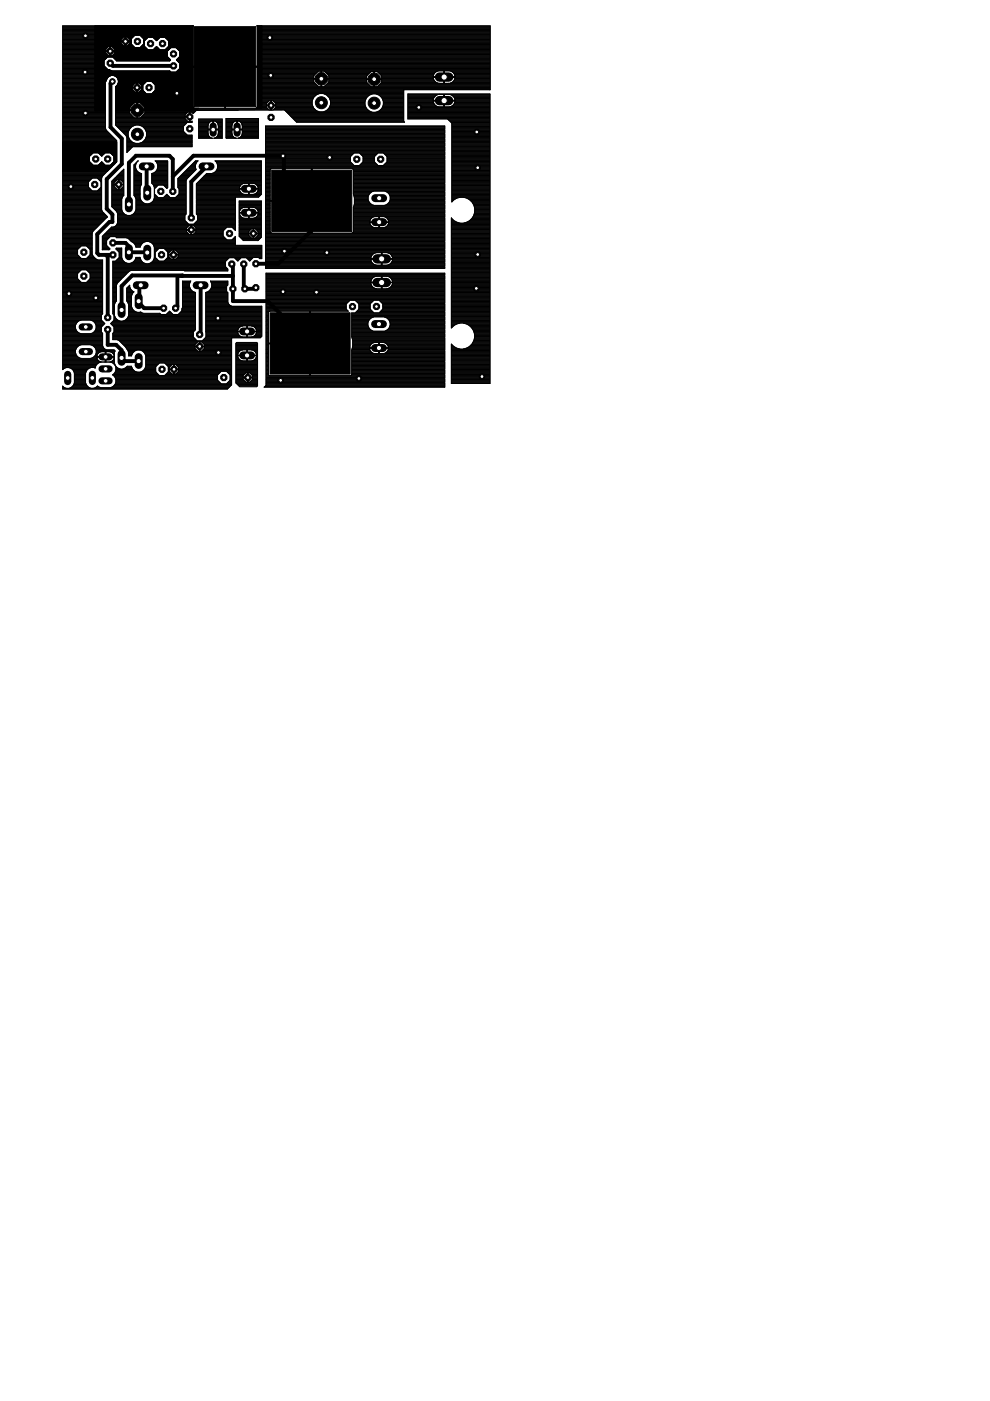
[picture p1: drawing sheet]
<svg xmlns="http://www.w3.org/2000/svg" width="210mm" height="297mm" viewBox="0 0 210 297" stroke-linecap="round" stroke-linejoin="round" font-family="sans-serif">
<path d="M41.2 5.7h13v16.9h-13zM57.6 36.1h17v13h-17zM57.3 66.3h16.9v13h-16.9z" fill="#000" stroke="#000" stroke-width=".21"/>
<g fill="none" stroke="#000" stroke-width=".21">
<path d="M13.3 17h9.2M13.3 14.1h8.8M13.3 19h9.1M13.3 7.8h15M13.3 8.8h14.5M13.3 10.1h9.4M13.3 18.3h9.1M13.3 16.6h9.4M13.3 15.1h22.7M13.3 19.8h9.1M13.3 17.6h9.1M13.3 18.6h9.1"/>
<path d="M13.3 17.2h9.1M13.3 14.8h9.9M13.3 12.9h8.7M13.3 7.9h12.8M13.3 10.6h9.1M13.3 18.4h9.1M13.3 16.3h9.7M13.3 16.4h9.6M13.3 20h9.1M13.3 19.7h9.1M13.3 19.6h9.1M13.3 19.5h9.1"/>
<path d="M13.3 19.4h9.1M13.3 19.2h9.1M13.3 19.1h9.1M13.3 18.9h9.1M13.3 18.8h9.1M13.3 18.5h9.1M13.3 18.2h9.1M13.3 18.1h9.1M13.3 17.9h9.1M13.3 17.8h9.1M13.3 17.7h9.1M13.3 17.5h9.1"/>
<path d="M13.3 17.4h9.1M13.3 17.1h9.2M13.3 16.9h9.3M13.3 16.8h9.3M13.3 16.5h9.5M13.3 16.2h9.9M13.3 16.1h10.1M13.3 15.9h27.6M13.3 15.8h27.6M13.3 15.7h27.6M13.3 15.6h27.6M13.3 15.5h27.6"/>
<path d="M13.3 15.3h27.6M13.3 15.2h22.9M13.3 15h10.3M13.3 14.9h10M13.3 14.6h9.4M13.3 14.5h9.3M13.3 14.4h9.2M13.3 14.3h9.1M13.3 14.2h8.9M13.3 13.9h8.7M13.3 13.8h8.7M13.3 13.7h8.7"/>
<path d="M13.3 13.6h8.7M13.3 13.5h8.7M13.3 13.3h8.7M13.3 13.2h8.7M13.3 13.1h8.7M13.3 13h8.7M13.3 12.7h8.8M13.3 12.6h9M13.3 12.5h9.1M13.3 12.4h9.2M13.3 12.3h9.3M13.3 12.1h9.4"/>
<path d="M13.3 12h22.2M13.3 11.9h22.2M13.3 11.8h9.6M13.3 11.7h9.5M13.3 11.6h9.4M13.3 11.5h9.3M13.3 11.3h9.1M13.3 11.2h9.1M13.3 11.1h9.1M13.3 11h9.1M13.3 10.9h10M13.3 10.7h9.1"/>
<path d="M13.3 10.5h9.1M13.3 10.4h9.2M13.3 10.3h9.3M13.3 10h9.5M13.3 9.9h9.6M13.3 9.8h15M13.3 9.7h12.8M13.3 9.5h12.7M13.3 9.4h12.6M13.3 9.3h12.4M13.3 9.2h12.3M13.3 9.1h12.3"/>
<path d="M13.3 9h12.3M13.3 8.7h13.2M13.3 8.6h12.3M13.3 8.5h12.3M13.3 8.4h12.3M13.3 8.3h12.4M13.3 8.1h12.5M13.3 8h12.7M13.3 7.7h15.1M13.3 7.6h15.2M13.3 7.4h27.6M13.3 7.3h27.6"/>
<path d="M13.3 7.2h27.6M13.3 7.1h27.6M13.3 7h27.6M13.3 6.8h27.6M13.3 6.7h27.6M13.3 6.6h27.6M13.3 6.5h27.6M13.3 6.4h27.6M13.3 6.2h27.6M13.3 6.1h27.6M13.3 6h27.6M13.3 5.9h27.6"/>
<path d="M13.3 5.8h27.6M13.3 5.7h27.6M13.3 5.5h27.6M20.1 5.5v18h2.3M22 13.9l.8 .8M22.4 11.3l.6 .6h.3v-2h-.3l-.6 .6v.3h2v-.3l-.6-.6h-.3v2h.3l.6-.6M22.4 11.3v-.4h2v.4M22.5 17a1.3 1.3 0 0 1 1.8-.9 1.3 1.3 0 0 1 .6 1.9M22.5 17l-.1 .5v9.7l.1 .4 2.2 2.2v4.5l-3 3.1-.2 .4v6.7l.2 .4M23.2 14.7l.1 .2M23.3 10.1h.2M23.3 10.6h.2"/>
<path d="M23.3 11.8h.2M23.3 11.7h.2M23.3 11.6h.2M23.3 11.5h.2M23.3 11.3h.2M23.3 11.2h.2M23.3 11.1h.2M23.3 11h.2M23.3 10.7h.2M23.3 10.5h.2M23.3 10.4h.2M23.3 10.3h.2"/>
<path d="M23.3 10h.2M23.3 9.9h.2M23.5 10.9h12M23.8 9.9h4.6M23.8 11.8h11.7M23.9 10h4.6M24 11.7h11.5M24 12.1h11.6M24.1 10.1h6.8M24.1 11.6h11.4M24.1 12.3h11.7M24.2 10.3h6.9"/>
<path d="M24.2 11.5h11.3M24.2 16.1h16.7M24.3 12.4h11.6M24.3 11.3h11.2M24.3 10.4h6.9M24.4 10.6h11.3M24.4 12.5h11.6M24.4 11.2h11.1M24.4 11.1h11.1M24.4 11h11.1M24.4 10.7h11.2M24.4 10.5h6.9"/>
<path d="M24.5 16.2h16.4M24.5 12.6h11.6M24.5 18.4v8.1l2.2 2.3 .2 .3M24.5 19h3.6M24.5 19.8h6.5M24.5 18.6h5.8M24.5 18.4h3.6M24.5 20h16.4M24.5 19.7h6.4M24.5 19.6h6.3M24.5 19.5h4.1M24.5 19.4h4"/>
<path d="M24.5 19.2h3.8M24.5 19.1h3.7M24.5 18.9h3.6M24.5 18.8h3.6M24.5 18.5h4.5M24.6 18.3h3.5M24.6 12.7h11.5M24.6 16.3h16.3M24.7 18.2h3.4M24.8 16.4h16.1M24.8 18.1h3.4M24.9 16.5h16"/>
<path d="M24.9 18l-.4 .4M24.9 16.6h16M24.9 17.9h3.4M25 17.8h3.4M25 16.8h15.9M25 17.7h3.5M25 16.9h15.9M25.1 17.6h5.6M25.1 17h15.8M25.1 17.2h15.8M25.1 17.5h5.7M25.1 17.4h5.8"/>
<path d="M25.1 17.1h15.8M25.6 8.4v.3h2v-.3M26.2 7.8l-.6 .6M26.5 7.8v2h-.3l-.6-.6v-.4M26.5 7.9h.2M26.5 9.7h.2M26.5 9.5h.2M26.5 9.4h.2M26.5 9.3h.2M26.5 9.2h.2M26.5 9.1h.2M26.5 9h.2"/>
<path d="M26.5 8.6h.2M26.5 8.5h.2M26.5 8.4h.2M26.5 8.3h.2M26.5 8.1h.2M26.5 8h.2M26.7 7.8v2h.3l.6-.6v-.4M26.7 8.7h1.1M27 7.8l.6 .6M27.1 7.9h1M27.1 9.7h1.1M27.2 9.5h.8"/>
<path d="M27.2 8h.8M27.3 9.4h.6M27.3 8.1h.6M27.5 9.3h.3M27.5 8.3h.3M27.6 9.2h.2M27.6 9.1h.2M27.6 9h.2M27.6 8.6h.2M27.6 8.5h.2M27.6 8.4h.2M27.8 9.3v-1.1l.8-.7h1.1l.8 .7v1.1"/>
<path d="M27.8 9.3l.8 .8M28.1 18.2v.3h2v-.3M28.7 17.6l-.6 .6M29 19h.1M29 18.3h.1M29 17.6v2h-.3l-.6-.6v-.4M29 18.4h.1M29 19.5h.1M29 19.4h.1M29 19.2h.1M29 19.1h.1M29 18.9h.1"/>
<path d="M29 18.8h.1M29 18.2h.1M29 18.1h.1M29 17.9h.1M29 17.8h.1M29 17.7h.1M29.1 17.6v2h.4l.6-.6v-.4M29.1 18.5h1.2M29.5 17.6l.6 .6M29.6 19.5h1M29.6 17.7h1M29.7 19.4h.8"/>
<path d="M29.7 17.8h.8M29.8 10h1M29.8 19.2h.6M29.8 7.6h11.1M29.8 17.9h.6M29.9 19.1h.4M29.9 9.9h.8M29.9 7.7h11M30 18.1h.3M30 9.8h.6M30 19h.3M30 7.8h10.9"/>
<path d="M30.1 18.3h.2M30.1 18.4h.2M30.1 18.9h.2M30.1 18.8h.2M30.1 18.2h.2M30.1 7.9h10.8M30.1 9.7h.5M30.2 9.5h.4M30.3 19.1l.8 .8h1.1l.7-.8M30.3 8h1M30.4 9.4h.2M30.4 8.1h.7"/>
<path d="M30.5 8.8h.1M30.5 9.3l-.8 .8M30.5 9.3h.1M30.5 9.2h.1M30.5 9.1h.1M30.5 9h.1M30.5 8.7h.1M30.5 8.6h.2M30.5 8.5h.3M30.5 8.4h.4M30.5 8.3h.5M30.6 9.8l.8 .8"/>
<path d="M31.1 17.3l-.8 .7v1.1M31.4 7.9l-.8 .8v1.1M32.2 17.3l.7 .7v1.1M32.2 19.8h8.7M32.3 17.4h8.6M32.4 19.7h8.5M32.4 17.5h8.5M32.5 10.6l.7-.7 .7 .7M32.5 7.9l.7 .7M32.5 19.6h8.4M32.5 17.6h8.4M32.6 10.5h1.2"/>
<path d="M32.6 8h1.2M32.6 19.5h8.3M32.6 17.7h8.3M32.7 10.4h1M32.7 19.4h8.2M32.7 8.1h1M32.7 17.8h8.2M32.8 10.3h.8M32.8 19.2h8.1M32.8 8.3h.7M32.9 17.9h8M32.9 10.1h.6"/>
<path d="M32.9 19h8M32.9 18.3h8M32.9 18.6h8M32.9 18.4h8M32.9 19.1h8M32.9 18.9h8M32.9 18.8h8M32.9 18.5h8M32.9 18.2h8M32.9 18.1h8M32.9 8.4h.5M33 10h.4"/>
<path d="M33.1 8.5h.2M33.1 9.9h.1M33.2 8.6h.1M33.9 7.9l-.7 .7M35 7.9l.8 .8v1.1M35.1 10.5h.7M35.1 8h5.8M35.2 10.4h.7M35.2 8.1h5.7M35.3 10.3h.8M35.4 8.3h5.5M35.4 10.1h.8"/>
<path d="M35.5 10.9l.7-.8h1.1l.8 .8M35.5 10.9v1.1l.7 .7M35.5 8.4h5.4M35.6 10h5.3M35.6 8.5h5.3M35.7 9.9h5.2M35.7 8.6h5.2M35.8 8.8h5.1M35.8 9.8l-.8 .8M35.8 9.8h5.1M35.8 9.7h5.1M35.8 9.5h5.1"/>
<path d="M35.8 9.4h5.1M35.8 9.3h5.1M35.8 9.2h5.1M35.8 9.1h5.1M35.8 9h5.1M35.8 8.7h5.1M36.2 12.7l-.2 .2h-11.3l-.8-.8h-1.1l-.8 .7v1.1M37.4 10.1h3.5M37.4 12.7l.7 .7v1.1M37.4 15.2h3.5M37.4 12.7h3.5M37.5 12.6h3.4"/>
<path d="M37.5 10.3h3.4M37.5 15.1h3.4M37.6 12.9h3.3M37.6 12.5h3.3M37.6 10.4h3.3M37.7 15h3.2M37.7 13h3.2M37.7 12.4h3.2M37.7 10.5h3.2M37.8 14.9h3.1M37.8 13.1h3.1M37.8 12.3h3.1"/>
<path d="M37.9 10.6h3M37.9 14.8h3M37.9 13.2h3M38 12.1h2.9M38 10.7h2.9M38 14.6h2.9M38 13.3h2.9M38.1 12h2.8M38.1 10.9h2.8M38.1 14.1h7l.3 .1h-4.5v8.5M38.1 14.5l-.8 .8h-1.1l-.2-.3h-12.3l-.4-.1M38.1 10.9v1.1l-.7 .7"/>
<path d="M38.1 14.5h2.8M38.1 14.4h2.8M38.1 14.3h2.8M38.1 14.2h7.2M38.1 13.9h2.8M38.1 13.8h2.8M38.1 13.7h2.8M38.1 13.6h2.8M38.1 13.5h2.8M38.1 11.9h2.8M38.1 11.8h2.8M38.1 11.7h2.8"/>
<path d="M38.1 11.6h2.8M38.1 11.5h2.8M38.1 11.3h2.8M38.1 11.2h2.8M38.1 11.1h2.8M38.1 11h2.8M40.9 5.6l.1-.1h-27.7v72.9a1.43 1.43 0 0 1 2.3 .1M40.9 5.6v8.5M47.7 19h.1M47.7 18.3h.1M47.7 16.6h.1M47.7 15.1h.1"/>
<path d="M47.7 19.8h.1M47.7 17.6h.1M47.7 18.6h.1M47.7 17.2h.1M47.7 18.4h.1M47.7 16.3h.1M47.7 16.4h.1M47.7 20h.1M47.7 19.7h.1M47.7 19.6h.1M47.7 19.5h.1M47.7 19.4h.1"/>
<path d="M47.7 19.2h.1M47.7 19.1h.1M47.7 18.9h.1M47.7 18.8h.1M47.7 18.5h.1M47.7 18.2h.1M47.7 18.1h.1M47.7 17.9h.1M47.7 17.8h.1M47.7 17.7h.1M47.7 17.5h.1M47.7 17.4h.1"/>
<path d="M47.7 17.1h.1M47.7 17h.1M47.7 16.9h.1M47.7 16.8h.1M47.7 16.5h.1M47.7 16.2h.1M47.7 16.1h.1M47.7 15.9h.1M47.7 15.8h.1M47.7 15.7h.1M47.7 15.6h.1M47.7 15.5h.1"/>
<path d="M47.7 15.3h.1M47.7 15.2h.1M47.7 15h.1M47.7 14.9h.1M50.2 14.2h53.7M54.5 5.5h49.4M54.6 5.6l-.1-.1h49.4v13.5h-49.3M54.6 5.6v8.5M54.6 7.8h49.3M54.6 8.8h49.3M54.6 10.1h49.3M54.6 18.3h24"/>
<path d="M54.6 16.6h23.1M54.6 15.1h38.1M54.6 19.8h31M54.6 17.6h12.2M54.6 18.6h49.3M54.6 17.2h11.9M54.6 14.8h49.3M54.6 12.9h49.3M54.6 7.9h49.3M54.6 10.6h49.3M54.6 18.4h49.3M54.6 16.3h11.9"/>
<path d="M54.6 16.4h11.9M54.6 20h12.9M54.6 19.7h31M54.6 19.6h31M54.6 19.5h31M54.6 19.4h31M54.6 19.2h31M54.6 19.1h31M54.6 18.9h49.3M54.6 18.8h49.3M54.6 18.5h49.3M54.6 18.2h12.8"/>
<path d="M54.6 18.1h12.6M54.6 17.9h12.5M54.6 17.8h12.4M54.6 17.7h12.3M54.6 17.5h12M54.6 17.4h11.9M54.6 17.1h11.9M54.6 17h11.9M54.6 16.9h11.9M54.6 16.8h13.5M54.6 16.5h11.9M54.6 16.2h11.9"/>
<path d="M54.6 16.1h11.9M54.6 15.9h12.1M54.6 15.8h12.2M54.6 15.7h12.3M54.6 15.6h12.4M54.6 15.5h12.5M54.6 15.3h12.6M54.6 15.2h12.8M54.6 15h49.3M54.6 14.9h49.3M54.6 14.6h49.3M54.6 14.5h49.3"/>
<path d="M54.6 14.4h49.3M54.6 14.3h49.3M54.6 13.9h49.3M54.6 13.8h49.3M54.6 13.7h49.3M54.6 13.6h49.3M54.6 13.5h49.3M54.6 13.3h49.3M54.6 13.2h49.3M54.6 13.1h49.3M54.6 13h49.3M54.6 12.7h49.3"/>
<path d="M54.6 12.6h49.3M54.6 12.5h49.3M54.6 12.4h49.3M54.6 12.3h49.3M54.6 12.1h49.3M54.6 12h49.3M54.6 11.9h49.3M54.6 11.8h49.3M54.6 11.7h49.3M54.6 11.6h49.3M54.6 11.5h49.3M54.6 11.3h49.3"/>
<path d="M54.6 11.2h49.3M54.6 11.1h49.3M54.6 11h49.3M54.6 10.9h49.3M54.6 10.7h49.3M54.6 10.5h49.3M54.6 10.4h49.3M54.6 10.3h49.3M54.6 10h49.3M54.6 9.9h49.3M54.6 9.8h49.3M54.6 9.7h49.3"/>
<path d="M54.6 9.5h49.3M54.6 9.4h49.3M54.6 9.3h49.3M54.6 9.2h49.3M54.6 9.1h49.3M54.6 9h49.3M54.6 8.7h49.3M54.6 8.6h49.3M54.6 8.5h49.3M54.6 8.4h49.3M54.6 8.3h49.3M54.6 8.1h49.3"/>
<path d="M54.6 8h49.3M54.6 7.7h49.3M54.6 7.6h49.3M54.6 7.4h49.3M54.6 7.3h49.3M54.6 7.2h49.3M54.6 7.1h49.3M54.6 7h49.3M54.6 6.8h49.3M54.6 6.7h49.3M54.6 6.6h49.3M54.6 6.5h49.3"/>
<path d="M54.6 6.4h49.3M54.6 6.2h49.3M54.6 6.1h49.3M54.6 6h49.3M54.6 5.9h49.3M54.6 5.8h49.3M54.6 5.7h49.3M55.5 5.5l-.1 17.4M66.5 16v.6M67.5 18.3l-1-.9v-.6h3.2v.6l-.9 .9M67.5 15.1l-1 .9M67.8 19.8a1.98 1.98 0 0 0-1.6 2 1.98 1.98 0 0 0 1.6 1.9"/>
<path d="M68.1 15.1v3.2M68.1 17.6h.1M68.1 17.2h.1M68.1 16.3h.1M68.1 16.4h.1M68.1 18.2h.1M68.1 18.1h.1M68.1 17.9h.1M68.1 17.8h.1M68.1 17.7h.1M68.1 17.5h.1M68.1 17.4h.1"/>
<path d="M68.1 17.1h.1M68.1 17h.1M68.1 16.9h.1M68.1 16.5h.1M68.1 16.2h.1M68.1 16.1h.1M68.1 15.9h.1M68.1 15.8h.1M68.1 15.7h.1M68.1 15.6h.1M68.1 15.5h.1M68.1 15.3h.1"/>
<path d="M68.1 15.2h.1M68.2 15.1v3.2M68.2 16.8h11M68.5 19.8a1.98 1.98 0 0 1 1.6 2 1.98 1.98 0 0 1-1.6 1.9M68.8 15.1l.9 .9M68.8 20h10M68.9 18.2h9.6M68.9 15.2h9.7M69 15.3h9.5M69 18.1h9.4M69.2 17.9h9M69.2 15.5h9.2"/>
<path d="M69.3 15.6h9M69.3 17.8h8.8M69.4 17.7h8.6M69.4 15.7h8.7M69.5 17.6h8.4M69.5 15.8h8.5M69.6 15.9h8.3M69.6 17.5h8.2M69.7 16v.6M69.7 17.2h8M69.7 16.3h8M69.7 16.4h8"/>
<path d="M69.7 17.4h8M69.7 17.1h8M69.7 17h8M69.7 16.9h8M69.7 16.5h8M69.7 16.2h8M69.7 16.1h8.1M78.7 18.4l-1-1v-.6h3.2v.6l-.9 1M79.2 18.3h.2M79.2 16.6h.2M79.2 17.6h.2M79.2 17.2h.2"/>
<path d="M79.2 18.4v-3.2h-.5l-1 .9v.6h3.2v-.6l-.9-.9h-.6v3.2M79.2 16.3h.2M79.2 16.4h.2M79.2 18.2h.2M79.2 18.1h.2M79.2 17.9h.2M79.2 17.8h.2M79.2 17.7h.2M79.2 17.5h.2M79.2 17.4h.2M79.2 17.1h.2M79.2 17h.2"/>
<path d="M79.2 16.9h.2M79.2 16.5h.2M79.2 16.2h.2M79.2 16.1h.2M79.2 15.9h.2M79.2 15.8h.2M79.2 15.7h.2M79.2 15.6h.2M79.2 15.5h.2M79.2 15.3h.2M79.2 15.2h.2M79.4 16.8h12.5"/>
<path d="M79.8 20h5.8M80 15.2h12.5M80.1 18.3h23.8M80.2 15.3h12.1M80.2 18.2h23.7M80.3 15.5h11.9M80.3 18.1h23.6M80.4 15.6h11.7M80.4 17.9h23.5M80.5 15.7h11.5M80.5 17.8h23.4M80.6 15.8h11.3"/>
<path d="M80.7 17.7h23.2M80.8 15.9h11.1M80.8 17.6h12M80.9 16.1h11M80.9 17.5h11.6M80.9 16.6h11M80.9 17.2h11.3M80.9 16.3h23M80.9 16.4h23M80.9 17.4h11.4M80.9 17.1h11.2M80.9 17h11.1"/>
<path d="M80.9 16.9h11.1M80.9 16.5h11M80.9 16.2h11M85.6 19v6.7l.2 .2h-22.9l-2.6-2.6-29.6 .2h10.8M86.5 20h17.4M91.8 16.4l.1 .3M91.9 16.7l.1 .3M92 17l.2 .2M92.2 15.5l.3-.3a2.08 2.08 0 0 1 1.6-.2v2.7a2.08 2.08 0 0 1-1.6-.2l-.3-.3M92.2 15.5l-.4 .8M94.1 16.6h.1M94.1 15.1h.1"/>
<path d="M94.1 17.6h.1M94.1 17.2h.1M94.1 17.5h.1M94.1 17.4h.1M94.1 17.1h.1M94.1 17h.1M94.1 16.9h.1M94.1 16.8h.1M94.1 16.5h.1M94.1 16.2h.1M94.1 16.1h.1M94.1 15.9h.1"/>
<path d="M94.1 15.8h.1M94.1 15.7h.1M94.1 15.6h.1M94.1 15.5h.1M94.1 15.3h.1M94.1 15.2h.1M95.6 17.6h8.3M95.6 15.1h8.3M95.8 17.5h8.1M95.9 15.2h8M96 17.4h7.9M96 15.3h7.9"/>
<path d="M96.1 17.2h7.8M96.1 15.5h7.8M96.2 15.5l-.4-.3a2.08 2.08 0 0 0-1.6-.2v2.7a2.08 2.08 0 0 0 1.6-.2l.2-.2M96.2 15.5l.3 .8M96.2 17.1h7.7M96.2 15.6h7.7M96.3 17l-.3 .3M96.3 17h7.6M96.3 15.7h7.6M96.4 16.9h7.5M96.4 15.8h7.5M96.4 16.8h7.5"/>
<path d="M96.4 15.9h7.5M96.4 16.6h7.5M96.4 16.7l-.1 .3M96.4 16.1h7.5M96.5 16.5h7.4M96.5 16.2h7.4M96.5 16.4l-.1 .3M103.9 14.1h-53.5l-.3 .1h4.5v8.5M13.3 23.7h9.1M13.3 22.4h9.1M13.3 21.4h9.1M13.3 25.9h9.1"/>
<path d="M13.3 25.7h9.1M13.3 25.6h9.1M13.3 25.5h9.1M13.3 25.4h9.1M13.3 25.3h9.1M13.3 25.1h9.1M13.3 25h9.1M13.3 24.9h9.1M13.3 24.8h9.1M13.3 24.7h9.1M13.3 24.6h9.1M13.3 24.4h9.1"/>
<path d="M13.3 24.3h9.1M13.3 24.2h9.1M13.3 24.1h9.1M13.3 24h9.1M13.3 23.9h9.1M13.3 23.6h9.1M13.3 23.5h9.1M13.3 23.4h9.1M13.3 23.3h9.1M13.3 23.2h9.1M13.3 23h9.1M13.3 22.9h9.1"/>
<path d="M13.3 22.8h9.1M13.3 22.7h9.1M13.3 22.6h9.1M13.3 22.3h9.1M13.3 22.2h9.1M13.3 22.1h9.1M13.3 22h9.1M13.3 21.8h9.1M13.3 21.7h9.1M13.3 21.6h9.1M13.3 21.5h9.1M13.3 21.3h9.1"/>
<path d="M13.3 21.1h9.1M13.3 21h9.1M13.3 20.9h9.1M13.3 20.8h9.1M13.3 20.7h9.1M13.3 20.6h9.1M13.3 20.4h9.1M13.3 20.3h9.1M13.3 20.2h9.1M13.3 20.1h9.1M13.3 39.2h5.5M13.3 30.1h11.4"/>
<path d="M13.3 38.9h5.5M13.3 38.2h5.9M13.3 37.8h8.2M13.3 32.4h11.4M13.3 39.9h5.7M13.3 39.8h5.6M13.3 39.7h5.5M13.3 39.6h5.5M13.3 39.5h5.5M13.3 39.3h5.5M13.3 39.1h5.5M13.3 39h5.5"/>
<path d="M13.3 38.7h5.5M13.3 38.6h5.5M13.3 38.5h5.5M13.3 38.4h5.6M13.3 38.3h5.8M13.3 38h6M13.3 37.9h6.1M13.3 37.7h8.3M13.3 37.6h8.3M13.3 37.4h8.4M13.3 37.3h8.4M13.3 37.2h8.5"/>
<path d="M13.3 37.1h8.7M13.3 37h8.8M13.3 36.9h8.9M13.3 36.7h9M13.3 36.6h9.1M13.3 36.5h9.3M13.3 36.4h9.4M13.3 36.3h9.5M13.3 36.2h9.6M13.3 36h9.7M13.3 35.9h9.9M13.3 35.8h10"/>
<path d="M13.3 35.7h10.1M13.3 35.6h10.2M13.3 35.4h10.3M13.3 35.3h10.4M13.3 35.2h10.6M13.3 35.1h10.7M13.3 35h6.4M13.3 34.8h6.3M13.3 34.7h6.1M13.3 34.6h6M13.3 34.5h5.9M13.3 34.4h5.8"/>
<path d="M13.3 34.2h5.7M13.3 34.1h5.7M13.3 34h5.7M13.3 33.9h5.7M13.3 33.8h5.7M13.3 33.7h5.7M13.3 33.5h5.7M13.3 33.4h5.7M13.3 33.3h5.7M13.3 33.2h5.7M13.3 33.1h5.7M13.3 33h5.9"/>
<path d="M13.3 32.8h6M13.3 32.7h6.1M13.3 32.6h6.2M13.3 32.5h6.3M13.3 32.2h11.4M13.3 32.1h11.4M13.3 32h11.4M13.3 31.9h11.4M13.3 31.8h11.4M13.3 31.6h11.4M13.3 31.5h11.4M13.3 31.4h11.4"/>
<path d="M13.3 31.3h11.4M13.3 31.2h11.4M13.3 31.1h11.4M13.3 30.9h11.4M13.3 30.8h11.4M13.3 30.7h11.4M13.3 30.6h11.4M13.3 30.5h11.4M13.3 30.4h11.4M13.3 30.2h11.4M13.3 26h9.1M13.3 30h11.4"/>
<path d="M13.3 29.9h11.4M13.3 29.8h11.4M13.3 29.7h11.3M13.3 29.5h11.1M13.3 29.4h11M13.3 29.3h10.9M13.3 29.2h10.8M13.3 29.1h10.7M13.3 28.9h10.6M13.3 28.8h10.4M13.3 28.7h10.3M13.3 28.6h10.2"/>
<path d="M13.3 28.5h10.1M13.3 28.3h10M13.3 28.2h9.9M13.3 28.1h9.7M13.3 28h9.6M13.3 27.9h9.5M13.3 27.7h9.4M13.3 27.6h9.3M13.3 27.5h9.2M13.3 27.4h9.1M13.3 27.3h9.1M13.3 27.2h9.1"/>
<path d="M13.3 27.1h9.1M13.3 26.9h9.1M13.3 26.8h9.1M13.3 26.7h9.1M13.3 26.6h9.1M13.3 26.5h9.1M13.3 26.3h9.1M13.3 26.2h9.1M13.3 26.1h9.1M18.8 39.7l.7 .8M19.5 37.8l-.7 .8v1.1M19.7 32.4l-.7 .7v1.2l.7 .8h1.1l.8-.8 .7 .8h1.1l.8-.8v-1.2l-.8-.7"/>
<path d="M20.6 37.8l.8 .8v1.1M20.8 37.9h.7M20.8 32.4l.8 .7M20.9 38h.6M20.9 35h1.3M21 32.5h1.2M21 38.2h.5M21.1 34.8h1M21.1 32.6h1M21.1 38.3h.4M21.2 34.7h.8M21.2 39.9h.3"/>
<path d="M21.2 32.7h.7M21.3 38.4h.2M21.3 39.8h.2M21.3 34.6h.6M21.3 32.8h.5M21.4 38.5h.1M21.4 39.2h.1M21.4 38.9h.1M21.4 39.7l-.8 .8M21.4 39.7h.1M21.4 39.6h.1M21.4 39.5h.1"/>
<path d="M21.4 39.3h.1M21.4 39.1h.1M21.4 39h.1M21.4 38.7h.1M21.4 38.6h.1M21.4 34.5h.3M21.4 33h.3M21.5 34.4h.1M21.5 33.1h.1M22.3 32.4l-.7 .7M23.5 35h.6M23.5 32.5h1.2"/>
<path d="M23.6 34.8h.6M23.6 32.6h1.1M23.7 39.2h2.5M23.7 38.9h.5M23.7 39.9h.9M23.7 39.8h.7M23.7 39.7h.6M23.7 39.6h.5M23.7 39.5h.5M23.7 39.3h.5M23.7 39.1h1.4M23.7 39h.5"/>
<path d="M23.7 38.7h.5M23.7 38.6h.6M23.7 38.5h.7M23.7 34.7h.6M23.7 38.4h.8M23.7 32.7h1M23.8 34.6h.6M23.9 38.3h.7M23.9 32.8h.8M23.9 34.5h.7M24 38.2h2.2M24 33h.7"/>
<path d="M24.1 34.4h.6M24.1 38h2.1M24.1 33.1h.6M24.2 34.2h.5M24.2 34.1h.5M24.2 34h.5M24.2 33.9h.5M24.2 33.8h.5M24.2 33.7h.5M24.2 33.5h.5M24.2 33.4h.5M24.2 33.3h.5"/>
<path d="M24.2 33.2h.5M24.2 37.9h2M24.3 37.8h1.9M24.4 37.7h1.8M24.5 23.5h3h-3M24.5 23.7h3M24.5 22.4h3.3M24.5 21.4h16.4M24.5 25.9h16.2M24.5 25.7h16.2M24.5 25.6h15.2M24.5 25.5h15.1"/>
<path d="M24.5 25.4h15M24.5 25.3h14.8M24.5 25.1h14.7M24.5 25h14.7M24.5 24.9h3.9M24.5 24.8h3.8M24.5 24.7h3.7M24.5 24.6h3.5M24.5 24.4h3.4M24.5 24.3h3.3M24.5 24.2h3.2M24.5 24.1h3.1"/>
<path d="M24.5 24h3M24.5 23.9h3M24.5 23.6h3M24.5 23.4h4.5M24.5 23.3h3M24.5 23.2h3M24.5 23h3M24.5 22.9h3M24.5 22.8h3M24.5 22.7h3.1M24.5 22.6h3.2M24.5 22.3h3.4"/>
<path d="M24.5 22.2h3.5M24.5 22.1h3.7M24.5 22h3.8M24.5 21.8h3.9M24.5 21.7h16.4M24.5 21.6h16.4M24.5 21.5h16.4M24.5 21.3h16.4M24.5 21.1h16.4M24.5 21h16.4M24.5 20.9h16.4M24.5 20.8h16.4"/>
<path d="M24.5 20.7h16.4M24.5 20.6h16.4M24.5 20.4h16.4M24.5 20.3h16.4M24.5 20.2h16.4M24.5 20.1h16.4M24.5 26.5h14.7M24.5 26.3h14.8M24.5 26.2h14.9M24.5 26.1h15.1M24.6 37.6h1.6M24.6 26.6h4"/>
<path d="M24.7 37.4h1.5M24.7 26.7h3.6M24.8 38.1l-.6 .6v.4h2v-.4l-.6-.6M24.8 37.3h1.4M24.8 26.8h3.2M24.9 37.2h1.3M24.9 26.9h3M25 37.1h1.2M25 27.1h2.8M25.1 38.1v2h-.3l-.6-.6v-.3M25.1 38.9h.2M25.1 39.9h.2"/>
<path d="M25.1 39.8h.2M25.1 39.7h.2M25.1 39.6h.2M25.1 39.5h.2M25.1 39.3h.2M25.1 39h.2M25.1 38.7h.2M25.1 38.6h.2M25.1 38.5h.2M25.1 38.4h.2M25.1 38.3h.2M25.1 37h1.1"/>
<path d="M25.1 27.2h2.6M25.3 38.1v2h.3l.6-.6v-.3M25.3 39.1h.9M25.3 27.3h2.3M25.3 36.9h.9M25.4 36.7h.8M25.4 27.4h2.1M25.5 36.6h.7M25.5 27.5h1.9M25.6 36.5h.6M25.6 27.6h1.8M25.7 38.3h.5"/>
<path d="M25.7 36.4h.5M25.7 27.7h1.6M25.8 39.9h.4M25.8 38.4h.4M25.8 27.9h1.5M25.9 36.3h.3M25.9 39.8h.3M26 38.5h.2M26 36.2h.2M26 28h1.2M26 39.7h.2M26.1 38.6h.1"/>
<path d="M26.1 36h.1M26.1 28.1h1.1M26.1 39.6h.1M26.2 38.9h.1M26.2 39.5h.1M26.2 39.3h.1M26.2 39h.1M26.2 38.7h.1M26.2 35.9h.1M26.2 28.2h1M26.2 35.9l-2.5 2.5v5.4M26.2 35.9v5.5"/>
<path d="M26.3 28.3h.9M26.4 28.5h.8M26.6 28.6h.6M26.7 28.7h.5M26.8 28.8h.4M26.8 28.9h.4M26.9 29.1h.4M26.9 30.1h1.1M26.9 32.2h.1M26.9 32.1h.2M26.9 32h.3M26.9 31.9h.4"/>
<path d="M26.9 31.8h.6M26.9 31.6h.7M26.9 31.5h.8M26.9 31.4h.9M26.9 31.3h1M26.9 31.2h1.2M26.9 31.1h13.8M26.9 30.9h13.8M26.9 30.8h13.8M26.9 30.7h13.8M26.9 30.6h13.8M26.9 30.5h13.8"/>
<path d="M26.9 30.4h1.7M26.9 30.2h1.4M26.9 30h1M26.9 29.9h.9M26.9 29.8h.8M26.9 29.7h.7M26.9 29.5h.6M26.9 29.4h.5M26.9 29.3h.5M26.9 29.2h.4M27.2 28.1v.8l.3 .7 .5 .5M27.5 22.7l1-.9h.5v3.2h-.5l-1-1v-.5h3.2v.5l-.9 1h-.6v-3.2h.6l.9 .9v.6h-3.2z"/>
<path d="M28 30.1l.7 .3h.8l.7-.3M28 26.8l.7-.3h.8l.7 .3M28 26.8l-.5 .6-.3 .7M28.4 39.2h1.5M28.4 35v6.4M28.4 38.9h1.6M28.4 38.2h1.6M28.4 37.8h1.6M28.4 39.9h1.3M28.4 39.8h1.3M28.4 39.7h1.3M28.4 39.6h1.4"/>
<path d="M28.4 39.5h1.4M28.4 39.3h1.5M28.4 39.1h1.6M28.4 39h1.6M28.4 38.7h1.6M28.4 38.6h1.6M28.4 38.5h1.6M28.4 38.4h1.6M28.4 38.3h1.6M28.4 38h1.6M28.4 37.9h1.6M28.4 37.7h1.6"/>
<path d="M28.4 37.6h1.6M28.4 37.4h1.6M28.4 37.3h1.6M28.4 37.2h1.6M28.4 37.1h1.6M28.4 37h1.6M28.4 36.9h1.6M28.4 36.7h1.4M28.4 36.6h1.1M28.4 36.5h.9M28.4 36.4h.8M28.4 36.3h.7"/>
<path d="M28.4 36.2h.6M28.4 36h.5M28.4 35.9h.5M28.4 35.8h.4M28.4 35.7h.4M28.4 35.6h.3M28.4 35.4h.3M28.4 35.3h.3M28.4 35.2h.3M28.4 35.1h.3M28.4 35h.4M28.5 34.8h.3"/>
<path d="M28.6 34.7h.3M28.7 35.6l.3 .5M28.8 34.6h.1M28.9 34.5h.1M29 34.4l-.3 .6v.6M29 36.1l.4 .5 .6 .2v2.3M29 34.4l.3-.3-.9 .9M29 34.4h.1M29 23.7h.2M29 22.4h.2M29 24.9h.2M29 24.8h.2"/>
<path d="M29 24.7h.2M29 24.6h.2M29 24.4h.2M29 24.3h.2M29 24.2h.2M29 24.1h.2M29 24h.2M29 23.9h.2M29 23.6h.2M29 23.5h.2M29 23.3h.2M29 23.2h.2"/>
<path d="M29 23h.2M29 22.9h.2M29 22.8h.2M29 22.7h.2M29 22.6h.2M29 22.3h.2M29 22.2h.2M29 22.1h.2M29 22h.2M29 21.8h.2M29.1 34.2h.1M29.2 23.4h21.3"/>
<path d="M29.2 34.1h.1M29.6 30.4h11.1M29.6 26.6h9.5M29.8 24.9h9.4M29.8 21.8h11.1M29.9 30.2h10.8M29.9 26.7h9.1M30 22h10.9M30 24.8h10.3v1M30 39.1l-.3 .6v2.3l.2 .6 .5 .4M30.1 22.1h10.8M30.2 24.6h9"/>
<path d="M30.2 22.2h10.7M30.2 30.1h10.5M30.2 26.8h8.7M30.2 26.8l.6 .6 .3 .7M30.3 24.4h8.9M30.3 22.3h10.6M30.3 30h10.4M30.3 26.9h8.6M30.4 22.4h10.5M30.4 24.3h8.9M30.5 29.9h10.2M30.5 27.1h8.4"/>
<path d="M30.5 22.6h10.4M30.6 24.2h8.8M30.6 29.8h10.1M30.6 27.2h8.3M30.7 24.1h8.8M30.7 22.7h10.2M30.7 29.7h10M30.7 27.3h8.2M30.7 23.7h10.6M30.7 24h8.9M30.7 23.9h9.1M30.7 23.6h10.7"/>
<path d="M30.7 23.3h26.3M30.7 23.2h26.2M30.7 23h26.1M30.7 22.9h10.4M30.7 22.8h10.3M30.8 29.5h9.9M30.8 27.4h8.1M30.8 29.4h9.9M30.8 27.5h8.1M30.9 29.3h9.8M30.9 27.6h8M30.9 29.2h9.8"/>
<path d="M30.9 27.7h8M31 29.1h9.7M31 27.9h7.9M31 28.9h9.7M31 28h8M31.1 28.1v.8l-.3 .7-.6 .5M31.1 28.8h9.6M31.1 28.7h9.6M31.1 28.6h8.5M31.1 28.5h8.4M31.1 28.3h8.3M31.1 28.2h8.2"/>
<path d="M31.1 28.1h8.1M32.2 38.8l.3 .4 .2 .5v2.3l-.2 .6-.4 .4M32.2 38.2h3.4M32.2 37.8h3.4M32.2 38.7h3.4M32.2 38.6h3.4M32.2 38.5h3.4M32.2 38.4h3.4M32.2 38.3h3.4M32.2 38h3.4M32.2 37.9h3.4M32.2 37.7h3.4"/>
<path d="M32.2 37.6h3.4M32.2 37.4h3.4M32.2 37.3h3.4M32.2 37.2h3.4M32.2 37.1h3.4M32.2 37h3.4M32.2 36.9h3.4M32.2 38.9h3.4M32.3 39h3.3M32.4 36.7h3.2M32.4 39.1h3.2M32.5 39.2h3.1"/>
<path d="M32.6 39.3h.8M32.6 39.5h.7M32.7 39.6h.5M32.7 36.6h2.9M32.7 39.9h.2M32.7 39.8h.3M32.7 39.7h.4M32.9 36.5h2.7M32.9 34.1h2.6M33 36.4h2.6M33.1 34.2h2.5M33.1 36.3h2.5"/>
<path d="M33.2 34.4h2.4M33.2 36.1l-.4 .5-.6 .2v2M33.2 36.2h2.4M33.3 34.5h2.3M33.3 36h2.3M33.3 34.6h2.3M33.3 35.9h2.3M33.3 34.7h2.3M33.4 35.8h2.2M33.4 35.7h2.2M33.4 34.8h2.2M33.4 35.6l-.2 .5"/>
<path d="M33.4 35v.6M33.4 35l-.5-.9 2.7 .1v5.6l-.2 .2-.8-.8M33.4 35.6h2.2M33.4 35.4h2.2M33.4 35.3h2.2M33.4 35.2h2.2M33.4 35.1h2.2M33.4 35h2.2M33.5 39.2l-.7 .8v1.1l.7 .8M34.8 39.3h.8M34.9 39.5h.7M35 39.6h.6"/>
<path d="M35.1 39.7h.5M35.2 39.8h.3M35.3 39.9h.1M37.7 39.2h1.8M37.7 38.9h1.8M37.7 38.2h1.8M37.7 39.7h1.8M37.7 39.6h1.8M37.7 39.5h1.8M37.7 39.3h1.8M37.7 39.1h1.8M37.7 39h1.8"/>
<path d="M37.7 38.7h1.8M37.7 38.6h1.8M37.7 38.5h1.8M37.7 38.4h1.8M37.7 38.3h1.8M37.7 38h1.9M37.7 37.9h1.9M37.8 37.8h2M37.8 39.8h1.7M37.9 39.9h1.6M37.9 37.7h2M38 37.6h2"/>
<path d="M38.1 37.4h2M38.2 37.3h2M38.4 37.2h1.9M38.5 37.1h1.9M38.6 37h2M38.7 36.9h2M38.8 36.7h2M38.9 27.9l.8 .7h1v2.5h-12.6l-1.2 1.2v-3.2M38.9 36.6h2M39.1 36.5h1.9M39.2 36.4h2M39.2 24.8v.4l.6 .6"/>
<path d="M39.3 36.3h2M39.4 36.2h2M39.5 36h2M39.6 37.9l-.1 .4v7.1M39.6 35.9h2M39.7 26l-.8 .8v1.1M39.8 35.8h1.7M39.8 23.8l-.6 .6v.3M39.9 35.7h1.6M40 35.6h1.4M40.1 35.4h1.3M40.2 25.6h.1"/>
<path d="M40.2 25.5h.1M40.2 25.4h.1M40.2 25.3h.1M40.2 25.1h.1M40.2 25h.1M40.2 24.9h.1M40.2 24.6h.1M40.2 24.4h.1M40.2 24.3h.1M40.2 24.2h.1M40.2 24.1h.1M40.2 24h.1"/>
<path d="M40.2 23.9h.1M40.2 23.8v2M40.2 35.3h1.2M40.3 23.8v.9h-10.2M40.4 35.2h1M40.5 35.1h.9M40.6 35h.8M40.6 25.8l.1-.1v.3h-16.2M40.7 23.9h.5M40.7 34.8h.8M40.8 34.7h.8M40.9 24h.2"/>
<path d="M40.9 22.7l.1 .1M41 34.6h.6M41 22.8l.1 .1M41.1 34.5h.5M41.2 34.4h.5M41.3 34.2h.5M41.4 34.1h.6M41.4 35l.6-.9h-.5l-3.8 3.7v2l.3 .2v1.1l-.8 .8M41.4 35v.6M41.4 35.6l.2 .3-2 2M41.6 39.2h9.5M41.6 39.9h9.2"/>
<path d="M41.6 39.8h9.2M41.6 39.7h9.2M41.6 39.6h9.2M41.6 39.5h9.3M41.6 39.3h9.4M41.6 39.1h9.6M41.6 39h9.8M41.7 38.9h13.7M41.8 38.7h13.6M42 38.6h13.4M42.1 22.9l-1.1 1.2-.4-.3M42.1 38.5h13.3"/>
<path d="M42.1 25.9h2.4M42.1 25.7h2.6M42.1 25.6h3M42.1 25.5h5M42.1 25.4h5M42.1 25.3h5M42.1 26h2.3M42.1 29.2h2.5M42.1 29.1h2.4M42.1 28.9h2.3M42.1 28.8h2.2M42.1 28.7h2.1"/>
<path d="M42.1 28.6h2.1M42.1 28.5h2M42.1 28.3h2M42.1 28.2h2M42.1 28.1h2M42.1 28h2M42.1 27.9h2M42.1 27.7h2M42.1 27.6h2M42.1 27.5h3M42.1 27.4h5M42.1 27.3h2"/>
<path d="M42.1 27.2h2M42.1 27.1h2M42.1 26.9h2M42.1 26.8h2M42.1 26.7h2M42.1 26.6h2M42.1 26.5h2M42.1 26.3h2.1M42.1 26.2h2.1M42.1 26.1h2.2M42.2 38.4h13.2M42.3 38.3h13.1"/>
<path d="M42.4 38.2h13M42.6 38h12.8M42.7 37.9h12.7M42.8 37.8h12.6M42.9 37.7h12.5M43 37.6h12.4M43.2 37.4h12.2M43.3 37.3h12.1M43.4 37.2h12M43.5 37.1h11.9M43.6 37h11.8M43.8 36.9h11.6"/>
<path d="M44.1 26.5v.9M44.1 28.5l.2 .3M44.3 28.8l.1 .1M44.4 26l-.3 .5M44.4 28.9l.1 .2M44.5 29.1l.1 .1M44.6 29.2l.5 .1h-3v-4.1h5v4.1h-1.8l.5-.1M45.1 36.7h10.3M45.1 25.6h.1M45.1 25.6l-.7 .4M45.1 25.9h.2M45.1 25.7h.2"/>
<path d="M45.1 25.6h2M45.1 26h.2M45.1 27.3h.2M45.1 27.2h.2M45.1 27.1h.2M45.1 26.9h.2M45.1 26.8h.2M45.1 26.7h.2M45.1 26.6h.2M45.1 26.5h.2M45.1 26.3h.2M45.1 26.2h.2"/>
<path d="M45.1 26.1h.2M45.1 25.6v1.9h-1v1M45.3 27.5h1.8M45.3 25.6h.1M45.3 25.6v1.9h1l-.2 1.3M45.3 25.6l.6 .3M45.4 36.6h10M45.6 36.5h9.8M45.6 34.1h9.8M45.7 36.4h9.7M45.7 25.7h1.4M45.7 34.2h9.7"/>
<path d="M45.8 29.2h1.3M45.8 36.3h9.6M45.9 34.4h9.5M45.9 25.9h1.2M45.9 36.1l-.4 .5-.6 .2h-1.1l-2.2 2.2v6.4M45.9 36.2h9.5M45.9 29.1h1.2M45.9 29.1l-.1 .1M45.9 25.9l.1 .1M46 36h9.4M46 34.5h9.4M46 34.6h9.4"/>
<path d="M46 35.9h9.4M46 26h1.1M46 26a1.5 1.5 0 0 1 .3 1.4M46 34.7h9.4M46 28.9h1.1M46.1 35.8h9.3M46.1 34.8h9.3M46.1 35.7h9.3M46.1 26.1h1M46.1 28.8h1M46.1 28.8l-.2 .3M46.1 35l-.5-.9h9.8v7.1l-.6 .6h-13.2"/>
<path d="M46.1 35.6l-.2 .5M46.1 35v.6M46.1 35.6h9.3M46.1 35.4h9.3M46.1 35.3h9.3M46.1 35.2h9.3M46.1 35.1h9.3M46.1 35h9.3M46.2 26.2h.9M46.2 28.7h.9M46.2 28.6h.9M46.2 26.3h.9"/>
<path d="M46.2 26.5h.9M46.3 28.5h.8M46.3 28.3h.8M46.3 26.6h.8M46.3 28.2h.8M46.3 28.1h.8M46.3 28h.8M46.3 27.9h.8M46.3 27.7h.8M46.3 27.6h.8M46.3 27.3h.8M46.3 27.2h.8"/>
<path d="M46.3 27.1h.8M46.3 26.9h.8M46.3 26.8h.8M46.3 26.7h.8M47.7 22.4h.1M47.7 21.4h.1M47.7 22.9h.1M47.7 22.8h.1M47.7 22.7h.1M47.7 22.6h.1M47.7 22.3h.1M47.7 22.2h.1"/>
<path d="M47.7 22.1h.1M47.7 22h.1M47.7 21.8h.1M47.7 21.7h.1M47.7 21.6h.1M47.7 21.5h.1M47.7 21.3h.1M47.7 21.1h.1M47.7 21h.1M47.7 20.9h.1M47.7 20.8h.1M47.7 20.7h.1"/>
<path d="M47.7 20.6h.1M47.7 20.4h.1M47.7 20.3h.1M47.7 20.2h.1M47.7 20.1h.1M47.9 25.9h1.7M47.9 25.7h1.9M47.9 25.6h6.9M47.9 25.5h6.9M47.9 25.4h6.9M47.9 25.3h6.9M47.9 26h1.6"/>
<path d="M47.9 29.2h1.8M47.9 29.1h1.7M47.9 28.9h1.5M47.9 28.8h1.4M47.9 28.7h1.4M47.9 28.6h1.3M47.9 28.5h1.3M47.9 28.3h1.3M47.9 28.2h1.3M47.9 28.1h1.3M47.9 28h1.3M47.9 27.9h1.3"/>
<path d="M47.9 27.7h1.3M47.9 27.6h1.3M47.9 27.5h2.3M47.9 27.4h6.9M47.9 27.3h1.3M47.9 27.2h1.3M47.9 27.1h1.3M47.9 26.9h1.3M47.9 26.8h1.3M47.9 26.7h1.3M47.9 26.6h1.3M47.9 26.5h1.3"/>
<path d="M47.9 26.3h1.4M47.9 26.2h1.4M47.9 26.1h1.5M49.3 28.8l.3 .3M49.4 26a1.5 1.5 0 0 0-.2 1.4M49.6 25.9l-.2 .1M49.6 29.1l.1 .1M49.7 29.2l.5 .1h-2.2M50.2 25.9h.2M50.2 25.7h.2M50.2 26h.2M50.2 27.3h.2"/>
<path d="M50.2 27.2h.2M50.2 27.1h.2M50.2 26.9h.2M50.2 26.8h.2M50.2 26.7h.2M50.2 26.6h.2M50.2 26.5h.2M50.2 26.3h.2M50.2 26.2h.2M50.2 26.1h.2M50.2 25.6v1.9h-1l.1 1.3M50.2 25.6h.1"/>
<path d="M50.2 25.6l-.6 .3M50.4 25.6h.1M50.4 25.6v1.9h1l-.2 1.3M50.4 27.5h4.4M50.4 25.6l.6 .3M50.8 40h4M50.8 39.9v.1M50.8 25.7h4M50.8 29.2h4M50.8 29.2l-.4 .1h4.4v-4.2h-6.9l.1 4.2M50.8 39.6v.3M51 25.9h3.8"/>
<path d="M51 29.1h3.8M51 29.1l-.2 .1M51 25.9l.1 .1M51.1 26h3.7M51.1 26a1.5 1.5 0 0 1 .3 1.4M51.1 28.9h3.7M51.2 26.1h3.6M51.2 28.8h3.6M51.2 28.8l-.2 .3M51.2 26.2h3.6M51.3 28.7h3.5M51.3 26.3h3.5"/>
<path d="M51.3 28.6h3.5M51.3 28.5h3.5M51.3 26.5h3.5M51.4 28.3h3.4M51.4 26.6h3.4M51.4 28.2h3.4M51.4 28.1h3.4M51.4 28h3.4M51.4 27.9h3.4M51.4 27.7h3.4M51.4 27.6h3.4M51.4 27.3h3.4"/>
<path d="M51.4 27.2h3.4M51.4 27.1h3.4M51.4 26.9h3.4M51.4 26.8h3.4M51.4 26.7h3.4M51.8 38.9l-.6 .2-.4 .5M52.7 39.2h.1M52.7 38.9v2.3l-1.2-.1-.6-.5M52.7 39.9h.1M52.7 39.8h.1M52.7 39.7h.1M52.7 39.6h.1"/>
<path d="M52.7 39.5h.1M52.7 39.3h.1M52.7 39.1h.1M52.7 39h.1M52.8 38.9v2.3a1.55 1.55 0 0 0 1.7-.4l.1-.2M53.7 38.9l.5 .1 .4 .4M54.1 39h1.3M54.3 39.1h1.1M54.4 39.2h1M54.4 22.9h-6.6v-8.1h-.1v8.1h-6.6M54.4 22.9h2.2M54.5 22.8h2"/>
<path d="M54.5 39.3h.9M54.5 22.7h2M54.6 22.7l-.2 .2M54.6 22.4h11.7M54.6 21.4h11.6M54.6 22.6h1.9M54.6 22.3h2.8M54.6 22.2h1.9M54.6 22.1h1.9M54.6 22h1.9M54.6 21.8h2M54.6 21.7h2.1"/>
<path d="M54.6 21.6h2.2M54.6 21.5h2.3M54.6 21.3h11.7M54.6 21.1h11.7M54.6 21h11.7M54.6 20.9h11.8M54.6 20.8h11.8M54.6 20.7h11.9M54.6 20.6h12M54.6 20.4h12.1M54.6 20.3h12.3M54.6 20.2h12.4"/>
<path d="M54.6 20.1h12.6M54.6 39.4l.1 .2M54.6 39.5h.8M54.7 39.6l.1 .3M54.7 39.6h.7M54.7 39.7h.7M54.7 39.8h.7M54.8 39.9v.1M54.8 39.9h.6M56.3 34.1h18M56.3 30.1h38M56.3 40h1"/>
<path d="M56.3 38.2h1M56.3 32.4h38M56.3 35.1h18.7M56.3 26.7h38v30.2h-38zM56.3 39h1M56.3 38.1h1M56.3 37.7h1M56.3 37.6h1M56.3 37.3h1M56.3 37.2h1M56.3 37.1h1M56.3 37h1"/>
<path d="M56.3 36.9h1M56.3 36.7h1M56.3 36.6h1M56.3 36.5h1M56.3 36.4h1M56.3 36.3h1M56.3 36.1h1M56.3 35.9h1M56.3 35.8h1.2M56.3 35.4h38M56.3 35.3h38M56.3 35.2h38"/>
<path d="M56.3 33.4h18M56.3 32.5h18.7M56.3 32h38M56.3 31.9h38M56.3 31.7h38M56.3 31.6h38M56.3 31.4h38M56.3 31.3h38M56.3 31.1h38M56.3 30.9h38M56.3 30.8h38M56.3 30.7h38"/>
<path d="M56.3 30.6h38M56.3 30.5h38M56.3 30.4h38M56.3 30.2h38M56.3 30h38M56.3 29.7h38M56.3 29.6h38M56.3 29.5h38M56.3 29.1h38M56.3 28.8h38M56.3 28.7h38M56.3 27.7h38"/>
<path d="M56.3 26.8h38M56.3 27.6h38M56.3 39.9h1M56.3 39.8h1M56.3 39.6h1M56.3 39.5h1M56.3 39.4h1M56.3 39.3h1M56.3 39.2h1M56.3 38.9h1M56.3 38.8h1M56.3 38.7h1"/>
<path d="M56.3 38.5h1M56.3 38.4h1M56.3 38.3h1M56.3 38h1M56.3 37.8h1M56.3 37.5h1M56.3 36h1M56.3 35.6h38M56.3 35.5h38M56.3 34.9h18.6M56.3 34.8h18.5M56.3 34.7h18.4"/>
<path d="M56.3 34.6h18.2M56.3 34.4h18.1M56.3 34.3h18M56.3 34.2h18M56.3 34h18M56.3 33.8h18M56.3 33.7h18M56.3 33.6h18M56.3 33.5h18M56.3 33.2h18M56.3 33.1h18.1M56.3 33h18.2"/>
<path d="M56.3 32.9h18.3M56.3 32.8h18.5M56.3 32.6h18.6M56.3 32.3h38M56.3 32.2h38M56.3 31.8h38M56.3 31.2h38M56.3 29.9h38M56.3 29.4h38M56.3 29.3h38M56.3 29h38M56.3 28.9h38"/>
<path d="M56.3 28.5h38M56.3 28.4h38M56.3 28.3h38M56.3 28.2h38M56.3 28h38M56.3 27.9h38M56.3 27.8h38M56.3 27.5h38M56.3 27.3h38M56.3 27.2h38M56.3 27.1h38M56.3 27h38"/>
<path d="M57.1 21.4l-.6 .5v.4h2v-.4l-.6-.5M57.3 35.9v6.6M57.4 21.4v1.9h-.3l-.6-.5v-.4M57.4 23.3h.2M57.4 23.2h.2M57.4 23h.2M57.4 22.9h.2M57.4 22.8h.2M57.4 22.7h.2M57.4 22.6h.2M57.4 22.2h.2M57.4 22.1h.2"/>
<path d="M57.4 22h.2M57.4 21.8h.2M57.4 21.7h.2M57.4 21.6h.2M57.4 21.5h.2M57.6 21.4v1.9h.3l.6-.5v-.4M57.6 22.3h8.7M58 23.3h8.9M58 21.5h8.2M58.1 23.2h8.6M58.1 21.6h8.1M58.2 23h8.4"/>
<path d="M58.3 21.7h7.9M58.3 22.9h8.2M58.4 21.8h7.8M58.4 22.8h8M58.5 22.7h7.9M58.5 22.6h7.9M58.5 22.2h7.7M58.5 22.1h7.7M58.5 22h7.7M60.4 23.4h6.6M60.5 23.5h6.7M60.6 23.6h6.9"/>
<path d="M60.7 23.7h18.1M60.8 23.9h24.8M61 24h24.6M61.1 24.1h24.5M61.2 24.2h24.4M61.3 24.3h24.3M61.4 24.4h24.2M61.6 24.6h24M61.7 24.7h23.9M61.8 24.8h23.8M61.9 24.9h23.7M62 25h23.6"/>
<path d="M62.1 25.1h23.5M62.3 25.3h23.3M62.4 25.4h23.2M62.5 25.5h23.1M62.6 25.6h23M62.7 25.7h22.9M62.8 25.9h22.9M66 40h.1M66 38.2h.2M66 39h.2M66 38.1h.2M66 37.7h.2"/>
<path d="M66 37.6h.2M66 37.3h.2M66 37.2h.2M66 37.1h.2M66 37h.2M66 36.9h.2M66 36.7h.2M66 36.6h.2M66 36.5h.2M66 36.4h.2M66 36.3h.2M66 36.1h.2"/>
<path d="M66 35.9h.2M66 35.8h.2M66 39.9h.2M66 39.8h.2M66 39.6h.2M66 39.5h.2M66 39.4h.2M66 39.3h.2M66 39.2h.2M66 38.9h.2M66 38.8h.2M66 38.7h.2"/>
<path d="M66 38.5h.2M66 38.4h.2M66 38.3h.2M66 38h.2M66 37.8h.2M66 37.5h.2M66 36h.2M68.8 23.6h9.7M69.1 23.5h9.1M69.1 20.1h9.4M69.3 23.4h8.8M69.3 20.2h9"/>
<path d="M69.4 23.3h8.6M69.4 20.3h8.7M69.5 23.2h8.4M69.5 20.4h8.5M69.6 23h8.1M69.6 20.6h8.3M69.8 22.9h7.9M69.8 20.7h8M69.8 22.8h7.8M69.8 20.8h7.9M69.9 22.7h7.7M69.9 20.9h7.7"/>
<path d="M69.9 22.6h7.6M69.9 21h7.7M70 22.4h7.5M70 21.1h7.5M70 22.3h7.4M70 21.3h7.5M70.1 21.4h7.3M70.1 22.2h7.3M70.1 22.1h7.3M70.1 22h7.3M70.1 21.8h7.3M70.1 21.7h7.3"/>
<path d="M70.1 21.6h7.3M70.1 21.5h7.3M74.3 33.2v1.1l.8 .8h1.1l.8-.8v-1.1M74.3 33.2l.8-.8h1.1l.8 .8M74.7 35.8h-8.5v4.1l-.2 .3v-4.4h-8.4l-.3 .1M74.7 35.8l.2 .1M74.7 35.8h19.6M74.9 35.9h19.4M74.9 35.9v5.2l.2 .8M74.9 40h19.4M74.9 38.2h19.4M74.9 39h19.4"/>
<path d="M74.9 38.1h19.4M74.9 37.7h19.4M74.9 37.6h19.4M74.9 37.3h19.4M74.9 37.2h19.4M74.9 37.1h19.4M74.9 37h19.4M74.9 36.9h19.4M74.9 36.7h19.4M74.9 36.6h19.4M74.9 36.5h19.4M74.9 36.4h19.4"/>
<path d="M74.9 36.3h19.4M74.9 36.1h19.4M74.9 39.9h19.4M74.9 39.8h19.4M74.9 39.6h19.4M74.9 39.5h19.4M74.9 39.4h19.4M74.9 39.3h19.4M74.9 39.2h19.4M74.9 38.9h19.4M74.9 38.8h19.4M74.9 38.7h19.4"/>
<path d="M74.9 38.5h19.4M74.9 38.4h19.4M74.9 38.3h19.4M74.9 38h19.4M74.9 37.8h19.4M74.9 37.5h19.4M74.9 36h19.4M76.2 35.1h3.9M76.3 32.5h3.8M76.4 34.9h3.6M76.4 32.6h3.5M76.5 34.8h3.4"/>
<path d="M76.5 32.8h3.3M76.6 34.7h3.2M76.6 32.9h3.1M76.7 34.6h2.9M76.8 33h2.8M76.8 34.4h2.7M76.9 33.1h2.6M77 34.3h2.4M77 34.1h2.4M77 33.4h2.4M77 34.2h2.4M77 34h2.4"/>
<path d="M77 33.8h2.4M77 33.7h2.4M77 33.6h2.4M77 33.5h2.4M77 33.2h2.4M77.4 21.5v.7l.3 .8 .5 .5M78.2 23.5l.8 .3h.7l.7-.3M79.4 33.2v1.1l.8 .8h1.1l.8-.8v-1.1M79.4 33.2l.8-.8h1.1l.8 .8M79.9 23.7h5.7M80.1 20.1h5.5M80.2 23.6h5.4"/>
<path d="M80.4 20.2h5.2M80.4 20.2a1.99 1.99 0 0 0-3 1.3M80.4 20.2l.6 .6M80.4 23.5h5.2M80.5 20.3h5.1M80.6 23.4h5M80.6 20.4h5M80.7 23.3h4.9M80.8 20.6h4.8M80.8 23.2h4.8M80.9 20.7h4.7M80.9 23h4.7"/>
<path d="M81 20.8l.3 .7M81 20.8h4.6M81 22.9h4.6M81 22.8h4.6M81 20.9h4.6M81.1 22.7h4.5M81.1 21h4.5M81.1 22.6h4.5M81.1 21.1h4.5M81.2 21.3h4.4M81.2 22.4h4.4M81.2 21.4h4.4"/>
<path d="M81.2 22.3h4.4M81.3 21.5v.7l-.3 .8-.6 .5M81.3 22.2h4.3M81.3 22.1h4.3M81.3 22h4.3M81.3 21.8h4.3M81.3 21.7h4.3M81.3 21.6h4.3M81.3 21.5h4.3M81.3 35.1h13M81.4 32.5h12.9M81.4 34.9h12.9"/>
<path d="M81.5 32.6h12.8M81.6 34.8h12.7M81.6 32.8h12.7M81.7 34.7h12.6M81.7 32.9h12.6M81.8 34.6h12.5M81.9 33h12.4M81.9 34.4h12.4M82 33.1h12.3M82 34.3h12.3M82.1 34.1h12.2M82.1 33.4h12.2"/>
<path d="M82.1 34.2h12.2M82.1 34h12.2M82.1 33.8h12.2M82.1 33.7h12.2M82.1 33.6h12.2M82.1 33.5h12.2M82.1 33.2h12.2M86.5 23.7h17.4M86.5 22.4h5.9M86.5 21.4h7.6M86.5 25.1h17.4M86.5 25h17.4"/>
<path d="M86.5 24.9h17.4M86.5 24.8h17.4M86.5 24.7h17.4M86.5 24.6h17.4M86.5 24.4h17.4M86.5 24.3h17.4M86.5 24.2h17.4M86.5 24.1h17.4M86.5 24h17.4M86.5 23.9h17.4M86.5 23.6h17.4M86.5 23.5h17.4"/>
<path d="M86.5 23.4h17.4M86.5 23.3h17.4M86.5 23.2h17.4M86.5 23h17.4M86.5 22.9h17.4M86.5 22.8h17.4M86.5 22.7h17.4M86.5 22.6h6.1M86.5 22.3h5.8M86.5 22.2h5.7M86.5 22.1h5.6M86.5 22h5.5"/>
<path d="M86.5 21.8h5.4M86.5 21.7h5.4M86.5 21.6h5.4M86.5 21.5h5.4M86.5 21.3h17.4M86.5 21.1h5.4M86.5 21h5.4M86.5 20.9h5.4M86.5 20.8h5.5M86.5 20.7h5.5M86.5 20.6h5.6M86.5 20.4h5.7"/>
<path d="M86.5 20.3h5.9M86.5 20.2h6M86.5 20.1h6.3M91.8 21.2v.1M91.8 21.4h4.7M91.8 21.4l.1 .4M91.9 21l-.1 .2M91.9 21.8l.3 .4M92 20.7l-.1 .3M92.2 22.2l.5 .4M92.5 20.2a2.08 2.08 0 0 1 1.6-.2v2.7M92.5 20.2l-.5 .5"/>
<path d="M92.7 22.6l.4 .1M94.1 22.4h.1M94.1 22.6h.1M94.1 22.3h.1M94.1 22.2h.1M94.1 22.1h.1M94.1 22h.1M94.1 21.8h.1M94.1 21.7h.1M94.1 21.6h.1M94.1 21.5h.1M94.1 21.1h.1"/>
<path d="M94.1 21h.1M94.1 20.9h.1M94.1 20.8h.1M94.1 20.7h.1M94.1 20.6h.1M94.1 20.4h.1M94.1 20.3h.1M94.1 20.2h.1M94.1 20.1h.1M94.2 21.4h9.7M94.9 25.3h9M95.1 25.4h8.8"/>
<path d="M95.2 25.5h8.7M95.3 25.6h8.6M95.4 25.7h8.5M95.5 25.9h8.4M95.5 20.1h8.4M95.7 26h8.2M95.7 22.6l-.5 .1M95.7 22.6h8.2M95.8 26.1h8.1M95.8 20.2h8.1M95.8 39.2h8.1M95.8 30.1h8.1"/>
<path d="M95.8 38.9h8.1M95.8 38.2h8.1M95.8 37.8h8.1M95.8 32.4h8.1M95.8 39.9h8.1M95.8 39.8h8.1M95.8 39.7h8.1M95.8 39.6h8.1M95.8 39.5h8.1M95.8 39.3h8.1M95.8 39.1h8.1M95.8 39h8.1"/>
<path d="M95.8 38.7h8.1M95.8 38.6h8.1M95.8 38.5h8.1M95.8 38.4h8.1M95.8 38.3h8.1M95.8 38h8.1M95.8 37.9h8.1M95.8 37.7h8.1M95.8 37.6h8.1M95.8 37.4h8.1M95.8 37.3h8.1M95.8 37.2h8.1"/>
<path d="M95.8 37.1h8.1M95.8 37h8.1M95.8 36.9h8.1M95.8 36.7h8.1M95.8 36.6h8.1M95.8 36.5h8.1M95.8 36.4h8.1M95.8 36.3h8.1M95.8 36.2h8.1M95.8 36h8.1M95.8 35.9h8.1M95.8 35.8h8.1"/>
<path d="M95.8 35.7h8.1M95.8 35.6h8.1M95.8 35.4h8.1M95.8 35.3h8.1M95.8 35.2h8.1M95.8 35.1h8.1M95.8 35h8.1M95.8 34.8h8.1M95.8 34.7h8.1M95.8 34.6h8.1M95.8 34.5h8.1M95.8 34.4h8.1"/>
<path d="M95.8 34.2h8.1M95.8 34.1h8.1M95.8 34h8.1M95.8 33.9h8.1M95.8 33.8h8.1M95.8 33.7h8.1M95.8 33.5h8.1M95.8 33.4h8.1M95.8 33.3h8.1M95.8 33.2h8.1M95.8 33.1h8.1M95.8 33h8.1"/>
<path d="M95.8 32.8h8.1M95.8 32.7h8.1M95.8 32.6h8.1M95.8 32.5h8.1M95.8 32.2h8.1M95.8 32.1h8.1M95.8 32h8.1M95.8 31.9h8.1M95.8 31.8h8.1M95.8 31.6h8.1M95.8 31.5h8.1M95.8 31.4h8.1"/>
<path d="M95.8 31.3h8.1M95.8 31.2h8.1M95.8 31.1h8.1M95.8 30.9h8.1M95.8 30.8h8.1M95.8 30.7h8.1M95.8 30.6h8.1M95.8 30.5h8.1M95.8 30.4h8.1M95.8 30.2h8.1M95.8 30h8.1M95.8 29.9h8.1"/>
<path d="M95.8 29.8h8.1M95.8 29.7h8.1M95.8 29.5h8.1M95.8 29.4h8.1M95.8 29.3h8.1M95.8 29.2h8.1M95.8 29.1h8.1M95.8 28.9h8.1M95.8 28.8h8.1M95.8 28.7h8.1M95.8 28.6h8.1M95.8 28.5h8.1"/>
<path d="M95.8 28.3h8.1M95.8 28.2h8.1M95.8 28.1h8.1M95.8 28h8.1M95.8 27.9h8.1M95.8 27.7h8.1M95.8 27.6h8.1M95.8 27.5h8.1M95.8 27.4h8.1M95.8 27.3h8.1M95.8 27.2h8.1M95.8 27.1h8.1"/>
<path d="M95.8 26.9h8.1M95.8 26.8h8.1M95.8 26.7h8.1M95.8 26.6h8.1M95.8 26.5h8.1M95.8 26.3h8.1M95.8 26.2h8.1M95.9 22.4h8M96 20.3h7.9M96 22.3h7.9M96.1 20.4h7.8M96.2 22.2h7.7"/>
<path d="M96.2 22.2l-.5 .4M96.2 20.6h7.7M96.2 22.1h7.7M96.3 20.7l-.5-.5a2.08 2.08 0 0 0-1.6-.2v2.7M96.3 20.7h7.6M96.3 20.7l.1 .3M96.3 22h7.6M96.4 20.8h7.5M96.4 21.8h7.5M96.4 21.8l-.2 .4M96.4 20.9h7.5M96.4 21.7h7.5"/>
<path d="M96.4 21.6h7.5M96.4 21h7.5M96.4 21l.1 .2M96.5 21.5h7.4M96.5 21.1h7.4M96.5 21.2v.1M96.5 21.4l-.1 .4M13.3 41.9h8.2M13.3 47.5h8M13.3 41.8h8.2M13.3 48.2h7.3M13.3 52h6.2"/>
<path d="M13.3 54.6h3.7M13.3 57.4h3.7M13.3 57.3h3.8M13.3 55.4h8.5M13.3 52.6h3.5M13.3 52.7h3.4M13.3 57.2h8.5M13.3 59.9h8.5M13.3 54.8h7M13.3 40.5h8.2M13.3 49.7h6.2M13.3 48.7h6.8"/>
<path d="M13.3 59.8h3.8M13.3 59.7h3.7M13.3 59.5h3.6M13.3 59.4h3.5M13.3 59.3h3.4M13.3 59.2h3.2M13.3 59.1h3.1M13.3 58.9h3.1M13.3 58.8h3.1M13.3 58.7h3.1M13.3 58.6h3.1M13.3 58.5h3.1"/>
<path d="M13.3 58.4h3.1M13.3 58.3h3.1M13.3 58.1h3.1M13.3 58h3.1M13.3 57.9h3.3M13.3 57.8h3.4M13.3 57.7h3.5M13.3 57.5h3.6M13.3 57.1h8.5M13.3 56.9h8.5M13.3 56.8h8.5M13.3 56.7h8.5"/>
<path d="M13.3 56.6h8.5M13.3 56.5h8.5M13.3 56.3h8.5M13.3 56.2h8.5M13.3 56.1h8.5M13.3 56h8.5M13.3 55.9h8.5M13.3 55.8h8.5M13.3 55.6h8.5M13.3 55.5h8.5M13.3 55.3h8.5M13.3 55.2h8.5"/>
<path d="M13.3 55.1h7.3M13.3 54.9h7.1M13.3 54.7h3.8M13.3 54.5h3.6M13.3 54.3h3.5M13.3 54.2h3.4M13.3 54.1h3.2M13.3 54h3.1M13.3 53.9h3.1M13.3 53.8h3.1M13.3 53.6h3.1M13.3 53.5h3.1"/>
<path d="M13.3 53.4h3.1M13.3 53.3h3.1M13.3 53.2h3.1M13.3 53h3.1M13.3 52.9h3.1M13.3 52.8h3.3M13.3 52.5h3.6M13.3 52.3h3.7M13.3 52.2h3.8M13.3 52.1h6.2M13.3 51.9h6.2M13.3 51.8h6.2"/>
<path d="M13.3 51.6h6.2M13.3 51.5h6.2M13.3 51.4h6.2M13.3 51.3h6.2M13.3 51.2h6.2M13.3 51h6.2M13.3 50.9h6.2M13.3 50.8h6.2M13.3 50.7h6.2M13.3 50.6h6.2M13.3 50.4h6.2M13.3 50.3h6.2"/>
<path d="M13.3 50.2h6.2M13.3 50.1h6.2M13.3 50h6.2M13.3 49.8h6.2M13.3 49.6h6.2M13.3 49.5h6.2M13.3 49.4h6.3M13.3 49.3h6.3M13.3 49.1h6.4M13.3 49h6.4M13.3 48.9h6.6M13.3 48.8h6.7"/>
<path d="M13.3 48.6h6.9M13.3 48.4h7M13.3 48.3h7.1M13.3 48.1h7.4M13.3 48h7.5M13.3 47.8h7.6M13.3 47.7h7.7M13.3 47.6h7.8M13.3 47.4h8.1M13.3 47.2h8.2M13.3 47.1h8.3M13.3 47h8.4"/>
<path d="M13.3 46.9h8.6M13.3 46.8h8.7M13.3 46.7h8.8M13.3 46.5h8.9M13.3 46.4h9M13.3 46.3h9.2M13.3 46.2h9.3M13.3 46.1h9.4M13.3 46h9.4M13.3 45.8h9.4M13.3 45.7h9.2M13.3 45.6h9.1"/>
<path d="M13.3 45.5h9M13.3 45.4h8.9M13.3 45.3h8.8M13.3 45.1h8.6M13.3 45h8.5M13.3 44.9h8.4M13.3 44.8h8.4M13.3 44.7h8.3M13.3 44.5h8.3M13.3 44.4h8.2M13.3 44.3h8.2M13.3 44.2h8.2"/>
<path d="M13.3 44.1h8.2M13.3 43.9h8.2M13.3 43.8h8.2M13.3 43.7h8.2M13.3 43.6h8.2M13.3 43.5h8.2M13.3 43.3h8.2M13.3 43.2h8.2M13.3 43.1h8.2M13.3 43h8.2M13.3 42.9h8.2M13.3 42.8h8.2"/>
<path d="M13.3 42.7h8.2M13.3 42.5h8.2M13.3 42.4h8.2M13.3 42.3h8.2M13.3 42.2h8.2M13.3 42.1h8.2M13.3 41.7h8.2M13.3 41.6h8.2M13.3 41.5h8.2M13.3 41.3h8.2M13.3 41.2h8.2M13.3 41.1h8.2"/>
<path d="M13.3 41h8.2M13.3 40.9h8.2M13.3 40.7h8.2M13.3 40.6h8.2M13.3 40.4h6.2M13.3 40.3h6.1M13.3 40.2h5.9M13.3 40h5.8M16.4 52.9l.8-.8h1.1l.8 .8M16.4 59.1l.8 .8M16.4 52.9v1.1M16.4 54l.8 .8"/>
<path d="M17.2 57.2l-.8 .8v1.1M18.3 57.2l.8 .8v1.1M18.4 52.2h1.1M18.4 57.3h3.4M18.4 59.8h3.4M18.4 54.7h1.7M18.5 57.4h3.3M18.5 52.3h1M18.6 54.6h1.4M18.6 59.7h3.2M18.6 52.5h.9M18.7 59.5h3.1"/>
<path d="M18.7 57.5h3.1M18.7 54.5h1.2M18.8 52.6h.7M18.8 57.7h3M18.8 59.4h3M18.8 54.3h1M18.9 52.7h.6M18.9 59.3h2.9M18.9 57.8h2.9M18.9 54.2h.8M19 57.9h2.8M19 52.8h.5"/>
<path d="M19 59.2h2.8M19 54.1h.6M19.1 52.9v1.1M19.1 59.1l-.8 .8M19.1 54l-.8 .8M19.1 59.1h2.7M19.1 58.9h2.7M19.1 58.8h2.7M19.1 58.7h2.7M19.1 58.6h2.7M19.1 58.5h2.7M19.1 58.4h2.7"/>
<path d="M19.1 58.3h2.7M19.1 58.1h2.7M19.1 58h2.7M19.1 54h.5M19.1 53.9h.4M19.1 53.8h.4M19.1 53.6h.4M19.1 53.5h.4M19.1 53.4h.4M19.1 53.3h.4M19.1 53.2h.4M19.1 53h.4"/>
<path d="M19.1 52.9h.4M19.5 53.9a2.03 2.03 0 0 0 2.3 1.2v11.4M19.7 49l-.2 .4v4.5M20.7 40.4h.8M20.8 40.3h.7M21 40.2h.5M21.1 40h.4M21.7 52h.9M21.7 52.6h1.4M21.7 52.7h1.5M21.7 52.9h1.5M21.7 52.8h1.6"/>
<path d="M21.7 52.5h1.3M21.7 52.3h1.2M21.7 52.2h1.1M21.7 52.1h.9M21.7 51.9h.9M21.7 51.8h.9M21.7 51.6h.9M21.7 51.5h.9M21.7 51.4h.9M21.7 51.3h.9M21.7 51.2h.9M21.7 51h.9"/>
<path d="M21.7 50.9h.9M21.7 50.8h1.1M21.7 50.7h1.2M21.7 50.6h1.3M21.7 50.4h1.4M21.7 50.3h1.5M21.7 50.2h1.6M21.7 44.9l1 1-.1 .2M21.7 50.1h25.6M21.8 50h25.5M22 49.8h25.3M22.1 49.7h25.2"/>
<path d="M22.2 49.6h17.8M22.3 49.5h17.6M22.4 49.4h17.4M22.5 49.3h17.2M22.6 46.1l-2.9 2.9M22.7 49.1h16.9M22.8 49h16.8M22.9 48.9h16.7M23 48.8h17.5M23.1 48.7h24.5M23.3 48.6h16.3M23.4 48.4h16.2"/>
<path d="M23.5 48.3h16.1M23.6 48.2h16.1M23.7 41.9h2.2M23.7 41.8h2.3M23.7 43.8l1 1.1 .2 .4M23.7 40.5h2.5M23.7 43.8h2.1M23.7 43.7h2.1M23.7 43.6h2.1M23.7 43.5h2.1M23.7 43.3h2.1M23.7 43.2h2.1"/>
<path d="M23.7 43.1h2.1M23.7 43h2.1M23.7 42.9h2.1M23.7 42.8h2.1M23.7 42.7h2.1M23.7 42.5h2.1M23.7 42.4h2.1M23.7 42.3h2.1M23.7 42.2h2.1M23.7 42.1h2.2M23.7 41.7h2.3M23.7 41.6h2.4"/>
<path d="M23.7 41.5h2.5M23.7 41.3h2.5M23.7 41.2h2.5M23.7 41.1h2.5M23.7 41h2.5M23.7 40.9h2.5M23.7 40.7h2.5M23.7 40.6h2.5M23.7 40.4h2.5M23.7 40.3h2.5M23.7 40.2h2.5M23.7 40h1"/>
<path d="M23.8 43.9h2M23.9 57.4h3.7M23.9 57.3h24.4M23.9 57.2h24.4M23.9 59.9h1.1M23.9 59.8h1.2M23.9 59.7h1.3M23.9 59.5h1.5M23.9 59.4h1.6M23.9 59.3h1.7M23.9 59.2h1.8M23.9 59.1h1.9"/>
<path d="M23.9 58.9h2.1M23.9 58.8h2.2M23.9 58.7h2.3M23.9 58.6h2.4M23.9 58.5h2.5M23.9 58.4h2.6M23.9 58.3h2.7M23.9 58.1h2.9M23.9 58h3M23.9 57.9h3.1M23.9 57.8h3.2M23.9 57.7h3.3"/>
<path d="M23.9 57.5h3.5M23.9 57.1h24.4M23.9 56.9h24.3M23.9 56.8h24.2M23.9 56.7h24.1M23.9 56.6h24M23.9 56.5h23.9M23.9 56.3h23.9M23.9 56.2h23.9M23.9 56.1h23.9M23.9 56h23.9M23.9 55.9h6.9"/>
<path d="M23.9 55.8h2.9M23.9 55.6h2.6M23.9 55.5h2.5M24 44.1h1.8M24.1 44.2h1.7M24.2 48.1h15.6M24.2 44.3h1.6M24.3 44.4h1.5M24.4 48l-.7 .1-2 2v2.9h1.4l.2-.2-.7-.8v-1.1l.8-.7h1.1l.2 .2h2.1l1.4 1 .4 .4 .2 .5M24.4 44.5h1.4M24.4 48h15.5M24.5 50.2h23"/>
<path d="M24.5 44.7h1.4M24.6 55.3h1.5M24.6 47.8h15.4M24.6 52.8h1.2M24.6 52.7h1.2M24.7 50.3h22.9M24.7 44.8h1.2M24.7 47.7h25.2M24.7 55.2h1.3M24.7 52.9h1.1M24.8 47.6h25.1M24.8 44.9h1.2"/>
<path d="M24.8 47.5h25.1M24.8 55.1h1.2M24.8 45h1.2M24.8 53h1M24.8 45.1h1.3M24.9 47.4h14.9M24.9 45.3v2l-.5 .7M24.9 47.2h14.8M24.9 47.1h14.7M24.9 47h14.6M24.9 46.9h14.5M24.9 46.8h14.3"/>
<path d="M24.9 46.7h14.3M24.9 46.5h14.3M24.9 46.4h14.3M24.9 46.3h14.3M24.9 46.2h14.3M24.9 46.1h14.3M24.9 46h14.3M24.9 45.8h14.3M24.9 45.7h14.3M24.9 45.6h1.9M24.9 45.5h1.6M24.9 45.4h1.5"/>
<path d="M24.9 45.3h1.3M24.9 54.9h1M25 53.2h.8M25.1 54.8h.8M25.1 53.3h.7M25.1 40h.2M25.2 59.7v.1M25.2 54.7h.6M25.2 53.4h.6M25.3 54.6h.5M25.3 54.6l-.8 .8M25.3 54.6v-1.1l-.7-.7 .1-.2h1.1v2l.2 .6"/>
<path d="M25.3 54.5h.5M25.3 54.3h.5M25.3 54.2h.5M25.3 54.1h.5M25.3 54h.5M25.3 53.9h.5M25.3 53.8h.5M25.3 53.6h.5M25.3 53.5h.5M25.7 40h.5M26.2 41.4l-.4 .8v2.3l.2 .5M26.3 55.4h-2.4v11.1"/>
<path d="M26.9 50.4h20.8M27.2 50.6h20.6M27.3 50.7h20.6M27.4 50.8h20.7M27.6 50.9h22.3M27.7 51h22.2M27.8 51.2h22.1M27.8 57.3l-.4 .2-2.6 2.5-.1 .4v3.4M27.8 55.8h2.8M27.8 45.6h11.4M27.9 51.3h2.9M28.1 55.6h2.2"/>
<path d="M28.1 45.5h11.3M28.2 51.4h2.3M28.3 55.5h1.9M28.3 45.4h11.2M28.3 51.5h2M28.4 55.4h1.7M28.4 45.3h11.1M28.4 41.4l.4 .8v2.3a1.54 1.54 0 0 1-1.2 1.2 1.54 1.54 0 0 1-1.6-.7M28.4 40.5h1.3M28.4 41.3h1.3M28.4 41.2h1.3M28.4 41.1h1.3"/>
<path d="M28.4 41h1.3M28.4 40.9h1.3M28.4 40.7h1.3M28.4 40.6h1.3M28.4 40.4h1.3M28.4 40.3h1.3M28.4 40.2h1.3M28.4 40h1.3M28.4 51.6h1.8M28.4 41.5h1.3M28.5 55.3h1.5M28.5 45.1h11"/>
<path d="M28.6 51.8h1.5M28.6 41.6h1.1M28.6 55.2h1.3M28.6 45h10.9M28.6 51.9h1.3M28.6 41.7h1.1M28.7 55.1h1.1M28.7 44.9h10.8M28.7 41.8h1M28.7 52h1.2M28.7 54.9h1.1M28.7 44.8h10.8"/>
<path d="M28.7 41.9h1M28.7 52.1h1.1M28.8 54.8h1M28.8 44.7h10.7M28.8 42.1h.9M28.8 52.2h1M28.8 54.7h.9M28.8 44.5h10.7M28.8 54.6h.9M28.8 52.3h.9M28.8 44.4h10.7M28.8 44.3h10.7"/>
<path d="M28.8 44.2h10.7M28.8 44.1h10.7M28.8 43.9h10.7M28.8 43.8h10.7M28.8 43.7h10.7M28.8 43.6h10.7M28.8 43.5h10.7M28.8 43.3h10.7M28.8 43.2h10.7M28.8 43.1h1.9M28.8 43h1.6M28.8 42.9h1.5"/>
<path d="M28.8 42.8h1.3M28.8 42.7h1.2M28.8 42.5h1.1M28.8 42.4h1.1M28.8 42.3h1M28.8 42.2h1M29.9 51.9l-.2 .5-.9-.1M29.9 51.9a1.56 1.56 0 0 1 2.6 0M30.4 43l.5 .2h.6l.6-.2M31.6 55.9h16.2M31.7 51.3h18.2M31.7 43.1h7.8"/>
<path d="M31.9 55.8h15.9M32 51.4h17.9M32 43h7.5M32.1 55.6h15.7M32.2 51.5h17.7M32.2 42.9h7.3M32.2 55.5h15.6M32.3 51.6h17.6M32.3 42.8h7.2M32.3 55.4h15.5M32.4 51.8h17.5M32.4 42.7h7.1"/>
<path d="M32.5 55.3h1.1M32.5 51.9h17.4M32.5 51.9l.2 .5v2.3M32.5 42.5h7M32.5 55.2h1M32.6 52h22.9v2.8h-.4l-.3-.2M32.6 42.4h6.9M32.6 55.1h.8M32.6 52.1h22.9M32.6 42.3h6.9M32.6 54.9h.7M32.6 52.2h22.9"/>
<path d="M32.7 42.2h6.8M32.7 54.8h.5M32.7 52.3h22.8M32.7 42.1h6.8M32.7 54.7a1.53 1.53 0 0 1-1.5 1.2 1.53 1.53 0 0 1-1.5-1.3h-.9a1.53 1.53 0 0 1-1.2 1.2 1.53 1.53 0 0 1-1.6-.6M32.7 41.9h6.8M32.7 41.8h.7M32.7 54.6h.2M32.7 52.6h22.8M32.7 52.7h22.8M32.7 40.5h.1M32.7 54.7h.3"/>
<path d="M32.7 54.5h.2M32.7 54.3h.2M32.7 54.2h.2M32.7 54.1h.2M32.7 54h.2M32.7 53.9h.2M32.7 53.8h.2M32.7 53.6h.2M32.7 53.5h.2M32.7 53.4h.3M32.7 53.3h.4M32.7 53.2h.5"/>
<path d="M32.7 53h.6M32.7 52.9h.7M32.7 52.8h.9M32.7 52.5h22.8M32.7 41.7h.6M32.7 41.6h.5M32.7 41.5h.4M32.7 41.3h.3M32.7 41.2h.2M32.7 41.1h.1M32.7 41h.1M32.7 40.9h.1"/>
<path d="M32.7 40.7h.1M32.7 40.6h.1M32.7 40.4h.1M32.7 40.3h.1M32.7 40.2h.1M32.7 40h.1M33.7 52.7l-.8 .7v1.2l.8 .8h1.1l.8-.8v-1.2l-.8-.7M34.6 41.9l.8-.7 .7 .7M34.7 41.8h1.3M34.9 55.3h13M34.9 41.7h1M34.9 52.8h20.6"/>
<path d="M35 55.2h13.1M35 41.6h.8M35.1 52.9h20.4M35.1 55.1h13.1M35.1 41.5h.5M35.2 53h1.1M35.2 54.9h1.1M35.2 41.3h.3M35.3 53.2h.9M35.3 54.8h.9M35.3 41.2h.1M35.4 53.3h.7"/>
<path d="M35.5 54.7h.6M35.5 53.4h.5M35.6 54.6h.4M35.6 54.5h.2M35.6 54.3h.2M35.6 54.2h.2M35.6 54.1h.2M35.6 54h1.1M35.6 53.9h.2M35.6 53.8h.2M35.6 53.6h.2M35.6 53.5h.3"/>
<path d="M35.8 53.6l.6-.6h.3v2h-.3l-.6-.6v-.3h2v.3l-.6 .6h-.3v-2h.3l.6 .6v.3h-2zM36.7 54.6h.2M36.7 54.8h.2M36.7 54.9h.2M36.7 54.7h.2M36.7 54.5h.2M36.7 54.3h.2M36.7 54.2h.2M36.7 54.1h.2M36.7 53.9h.2M36.7 53.8h.2M36.7 53.6h.2"/>
<path d="M36.7 53.5h.2M36.7 53.4h.2M36.7 53.3h.2M36.7 53.2h.2M36.7 53h.2M36.9 54h18.6M37.2 53h18.3M37.3 54.9h11M37.3 41.8h2.2M37.3 53.2h18.2M37.4 54.8h11M37.4 41.7h2.1"/>
<path d="M37.5 53.3h18M37.5 54.7h11M37.5 41.6h2M37.6 53.4h17.9M37.6 54.6h17.9M37.6 41.5h1.9M37.7 53.5h17.8M37.7 54.5h17.8M37.8 41.3h1.7M37.8 54.3h17.7M37.8 54.2h17.7M37.8 54.1h17.7"/>
<path d="M37.8 53.9h17.7M37.8 53.8h17.7M37.8 53.6h17.7M37.9 41.2h1.6M38 40.5h1.5M38 41.1h1.5M38 41h1.5M38 40.9h1.5M38 40.7h1.5M38 40.6h1.5M38 40.4h1.5M38 40.3h1.5"/>
<path d="M38 40.2h1.5M38 40h1.5M38.7 59.9h1.6M38.7 59.8h1.6M38.7 59.7h1.7M39.5 45.4l-.3 .2v1.1l.8 .8M39.6 48.3l.5-.5h.4v1.9M39.6 49.1v-.3h1.9v.3M39.6 48.3v.4M39.6 49.1l.5 .6M40.5 48.2h.1M40.5 49.6h.1"/>
<path d="M40.5 49.5h.1M40.5 49.4h.1M40.5 49.3h.1M40.5 49.1h.1M40.5 49h.1M40.5 48.9h.1M40.5 48.6h.1M40.5 48.4h.1M40.5 48.3h.1M40.5 48.1h.1M40.5 48h.1M40.5 47.8h.1"/>
<path d="M40.6 48.8h6.9M41.1 49.6h6.2M41.1 47.8h8.8M41.2 49.5h6.1M41.2 48h8.7M41.3 47.4h8.6M41.3 49.4h6M41.3 48.1h8.6M41.4 47.2h8.5M41.4 48.2h8.5M41.4 49.3h5.9M41.5 47.1h8.4"/>
<path d="M41.5 48.3l-.5-.5h-.4v1.9M41.5 49.1l-.5 .6M41.5 48.3v.4M41.5 49.1h5.8M41.5 49h5.8M41.5 48.9h5.8M41.5 48.6h6.2M41.5 48.4h6.3M41.5 48.3h6.4M41.6 47h8.3M41.6 41.9h8.3M41.6 45.4l.3 .2v1.1l-.8 .8"/>
<path d="M41.6 40.5h9.3M41.6 45.4h8.3M41.6 45.3h8.3M41.6 45.1h8.3M41.6 45h8.3M41.6 44.9h8.3M41.6 44.8h8.3M41.6 44.7h8.3M41.6 44.5h8.3M41.6 44.4h8.3M41.6 44.3h8.3M41.6 44.2h8.3"/>
<path d="M41.6 44.1h8.3M41.6 43.9h8.3M41.6 43.8h8.3M41.6 43.7h8.3M41.6 43.6h8.3M41.6 43.5h8.3M41.6 43.3h8.3M41.6 43.2h8.3M41.6 43.1h8.3M41.6 43h8.3M41.6 42.9h8.3M41.6 42.8h8.3"/>
<path d="M41.6 42.7h8.3M41.6 42.5h8.3M41.6 42.4h8.3M41.6 42.3h8.3M41.6 42.2h8.3M41.6 42.1h8.3M41.6 41.7h13.3M41.6 41.6h13.4M41.6 41.5h13.6M41.6 41.3h13.7M41.6 41.2h13.8M41.6 41.1h9.9"/>
<path d="M41.6 41h9.6M41.6 40.9h9.5M41.6 40.7h9.4M41.6 40.6h9.3M41.6 40.4h9.2M41.6 40.3h9.2M41.6 40.2h9.2M41.6 40h11.1M41.7 46.9h8.2M41.7 45.5h8.2M41.8 46.8h8.1M41.8 45.6h8.1"/>
<path d="M41.9 46.7h8M41.9 46.5h8M41.9 46.4h8M41.9 46.3h8M41.9 46.2h8M41.9 46.1h8M41.9 46h8M41.9 45.8h8M41.9 45.7h8M44.7 59.7h3.6M44.7 59.8h3.6M44.8 59.9h3.5"/>
<path d="M48.1 48.2l-.8 .8v1.1l.8 .7h1.1l.7-.7v1.9M49.2 50.8h.7M49.4 50.7h.5M49.4 48.3h.5M49.5 48.4h.4M49.5 50.6h.4M49.6 50.4h.3M49.6 48.6h.3M49.7 48.7h.2M49.7 50.3h.2M49.7 54.7h1.4M49.8 50.2h.1"/>
<path d="M49.8 48.8h.1M49.9 54.8h1M49.9 41.8v7.1l-.7-.7M50 54.9h.8M50.1 55.1h.6M50.2 55.2h.4M50.3 55.3h.2M50.7 47.5h4.7M50.7 42.6h4.7v7.7l-.7 .7h-3.1l-.9-.9zM50.7 48.2h4.7M50.7 49.7h2M50.7 48.7h2.4"/>
<path d="M50.7 50.1h2.2M50.7 50h2.1M50.7 49.8h2M50.7 49.6h2M50.7 49.5h3M50.7 49.4h4.7M50.7 49.3h2M50.7 49.1h2M50.7 49h2.1M50.7 48.9h2.2M50.7 48.8h2.3M50.7 48.6h2.6"/>
<path d="M50.7 48.4h4.7M50.7 48.3h4.7M50.7 48.1h4.7M50.7 48h4.7M50.7 47.8h4.7M50.7 47.7h4.7M50.7 47.6h4.7M50.7 47.4h4.7M50.7 47.2h4.7M50.7 47.1h4.7M50.7 47h4.7M50.7 46.9h4.7"/>
<path d="M50.7 46.8h4.7M50.7 46.7h4.7M50.7 46.5h4.7M50.7 46.4h4.7M50.7 46.3h4.7M50.7 46.2h.8M50.7 46.1h.6M50.7 46h.4M50.7 45.8h.3M50.7 45.7h.2M50.7 45.6h.2M50.7 45.5h.1"/>
<path d="M50.7 45.4h.1M50.7 45.3h.1M50.7 45.1h2M50.7 45h.1M50.7 44.9h.1M50.7 44.8h.1M50.7 44.7h.1M50.7 44.5h.2M50.7 44.4h.3M50.7 44.3h.4M50.7 44.2h.5M50.7 44.1h.7"/>
<path d="M50.7 43.9h4.7M50.7 43.8h4.7M50.7 43.7h4.7M50.7 43.6h4.7M50.7 43.5h4.7M50.7 43.3h4.7M50.7 43.2h4.7M50.7 43.1h4.7M50.7 43h4.7M50.7 42.9h4.7M50.7 42.8h4.7M50.7 42.7h4.7"/>
<path d="M50.8 45h4M50.8 40.1h4M50.8 40.1h.1M50.8 45.2h.1M50.8 40.1v.2M50.8 45.2h4M50.8 45.2v.2M50.8 40.3l.1 .3M50.8 45.4l.1 .3M50.8 50.2h2.2M50.8 44.7v.3M50.9 50.3h2.2"/>
<path d="M50.9 45.7l.6 .5M51.1 50.4h4.2M51.2 50.6h4M51.3 50.7h3.7M51.4 50.8h3.5M51.5 50.9h3.3M51.8 43.9l-.6 .3-.4 .5M52.3 54.7h1.3M52.4 54.8h1.1M52.5 54.9h.9M52.6 55.1h.6M52.7 43.9v2.4l-1.2-.1"/>
<path d="M52.7 40.5h.1M52.7 46.2h.1M52.7 46.1h.1M52.7 46h.1M52.7 45.8h.1M52.7 45.7h.1M52.7 45.6h.1M52.7 45.5h.1M52.7 45.4h.1M52.7 45.3h.1M52.7 45h.1M52.7 44.9h.1"/>
<path d="M52.7 44.8h.1M52.7 44.7h.1M52.7 44.5h.1M52.7 44.4h.1M52.7 44.3h.1M52.7 44.2h.1M52.7 44.1h.1M52.7 41.1h.1M52.7 41h.1M52.7 40.9h.1M52.7 40.7h.1M52.7 40.6h.1"/>
<path d="M52.7 40.4h.1M52.7 40.3h.1M52.7 40.2h.1M52.7 49.4v-.3l.6-.6h.4v2M52.8 55.2h.3M52.8 43.9v2.4l1.1-.1 .7-.5M52.8 45.1h2.6M52.8 40h2.6M52.9 55.3h.1M53.3 50.5l-.6-.6v-.3h2v.3l-.6 .6M53.7 49.7h.1M53.7 48.7h.1"/>
<path d="M53.7 50.3h.1M53.7 50.2h.1M53.7 50.1h.1M53.7 50h.1M53.7 49.8h.1M53.7 49.6h.1M53.7 49.3h.1M53.7 49.1h.1M53.7 49h.1M53.7 48.9h.1M53.7 48.8h.1M53.7 48.6h.1"/>
<path d="M53.7 54.6l-.8 .8-.7-.7h-1.1l-.7 .7-.7-.7h-1.1l-.8 .7v1.1l.5 .5v.4l-9.4-.1M53.7 43.9l.7 .3 .3 .5M53.8 49.5h1.6M54.1 46.2h1.3M54.1 41.1h1.3M54.1 44.1h1.3M54.2 48.6h1.2M54.3 46.1h1.1M54.3 41h1.1M54.3 48.7h1.1M54.3 50.3h1.1M54.3 44.2h1.1"/>
<path d="M54.4 46h1M54.4 50.2h1M54.4 48.8h1M54.4 40.9h1M54.4 44.3h1M54.5 48.9h.9M54.5 45.8h.9M54.5 44.4h.9M54.5 40.7h.9M54.5 50.1h.9M54.6 45.7h.8M54.6 44.5h.8"/>
<path d="M54.6 40.6h.8M54.7 40.5h.7M54.7 50h.7M54.7 49h.7M54.7 45.6h.7M54.7 40.5l-.1 .1M54.7 44.7h.7M54.7 44.7l.1 .3M54.7 45.5h.7M54.7 49.4v-.3l-.6-.6h-.3v2M54.7 49.7h.7M54.7 49.8h.7"/>
<path d="M54.7 49.6h.7M54.7 49.3h.7M54.7 49.1h.7M54.7 44.8h.7M54.7 40.4h.7M54.7 40.3v.2M54.7 45.4h.7M54.7 44.9h.7M54.7 40.3h.7M54.7 45.4l-.1 .3M54.8 40.1h.1M54.8 45.2h.1"/>
<path d="M54.8 40.1l-.1 .2M54.8 45.3h.6M54.8 45h.6M54.8 40.2h.6M54.8 45.2l-.1 .2M54.9 54.7h.6M55.1 54.8h.4M56.3 41.9h1M56.3 47.5h1M56.3 41.8h1M56.3 48.2h1M56.3 50.8h38"/>
<path d="M56.3 54.6h22.4M56.3 55.8h22.7M56.3 55.9h22.8M56.3 51.2h38M56.3 52.4h38M56.3 50.1h38M56.3 52.7h38M56.3 52.2h38M56.3 54.8h38M56.3 40.1h1M56.3 41.2h1M56.3 40.5h1"/>
<path d="M56.3 48.7h1M56.3 53h38M56.3 54.9h38M56.3 56.3h38M56.3 56.2h23.2M56.3 56h22.9M56.3 55.7h22.6M56.3 55.3h22.4M56.3 55.2h22.4M56.3 55.1h22.3M56.3 54.7h22.3M56.3 54.5h22.4"/>
<path d="M56.3 54.3h22.4M56.3 54.2h22.5M56.3 54.1h22.6M56.3 53.8h22.8M56.3 53.7h23M56.3 53.3h38M56.3 52.9h38M56.3 52.8h38M56.3 51.8h38M56.3 50.5h38M56.3 50.4h38M56.3 50h38"/>
<path d="M56.3 49.6h38M56.3 49.5h38M56.3 49.4h38M56.3 49.1h1M56.3 49h1M56.3 48.9h1M56.3 48.8h1M56.3 48.6h1M56.3 48.4h1M56.3 48.1h1M56.3 47.8h1M56.3 47.7h1"/>
<path d="M56.3 47.6h1M56.3 47.2h1M56.3 47.1h1M56.3 47h1M56.3 46.1h1M56.3 44.8h1M56.3 44.7h1M56.3 44.3h1M56.3 44h1M56.3 43.9h1M56.3 43.7h1M56.3 43.4h1"/>
<path d="M56.3 43.2h1M56.3 43.1h1M56.3 43h1M56.3 42.9h1M56.3 42.8h1M56.3 42.5h9.1v.2h-9.1M56.3 42.4h1M56.3 42.3h1M56.3 42.2h1M56.3 42h1M56.3 41.6h1M56.3 41.4h1"/>
<path d="M56.3 41.1h1M56.3 41h1M56.3 51h38M56.3 45.1h1M56.3 46.3h1M56.3 53.6h23.3M56.3 43.5h1M56.3 56.9h38M56.3 56.7h38M56.3 56.6h38M56.3 56.5h38M56.3 56.4h38"/>
<path d="M56.3 55.5h22.5M56.3 55.4h22.4M56.3 54h22.7M56.3 53.5h38M56.3 53.4h38M56.3 53.1h38M56.3 52.5h38M56.3 52.3h38M56.3 52h38M56.3 51.9h38M56.3 51.7h38M56.3 51.6h38"/>
<path d="M56.3 51.5h38M56.3 51.3h38M56.3 51.1h38M56.3 50.7h38M56.3 50.6h38M56.3 50.2h38M56.3 49.9h38M56.3 49.8h38M56.3 49.3h1M56.3 48.3h1M56.3 47.9h1M56.3 47.3h1"/>
<path d="M56.3 46.9h1M56.3 46.7h1M56.3 46.6h1M56.3 46.5h1M56.3 46.4h1M56.3 46h1M56.3 45.9h1M56.3 45.8h1M56.3 45.7h1M56.3 45.5h1M56.3 45.4h1M56.3 45.3h1"/>
<path d="M56.3 45.2h1M56.3 44.9h1M56.3 44.6h1M56.3 44.4h1M56.3 44.2h1M56.3 44.1h1M56.3 43.6h1M56.3 41.7h1M56.3 41.3h1M56.3 40.8h1M56.3 40.7h1M56.3 40.6h1"/>
<path d="M56.3 40.3h1M56.3 40.2h1M56.4 59.9h24.5M56.4 57.9h37.9v24.2h-38.3l.4-.4zM56.4 59.8h22.2M56.4 59.5h22.3M56.4 59.4h22.3M56.4 59.3h22.4M56.4 58.9h22.6M56.4 58.6h37.9M56.4 58.4h37.9M56.4 59.6h22.2"/>
<path d="M56.4 59.2h22.4M56.4 59h22.5M56.4 58.8h22.8M56.4 58.7h23M56.4 58.3h37.9M56.4 58.2h37.9M56.4 58.1h37.9M57.3 42.7v6.6M57.3 49.3l.3 .1M66 49.4v-4.5l.2 .3v4.2M66 47.5h.2M66 48.2h.2"/>
<path d="M66 40.1h.1M66 48.7h.2M66 49.1h.2M66 49h.2M66 48.9h.2M66 48.8h.2M66 48.6h.2M66 48.4h.2M66 48.1h.2M66 47.8h.2M66 47.7h.2M66 47.6h.2"/>
<path d="M66 47.2h.2M66 47.1h.2M66 47h.2M66 46.1h.2M66 45.1h.1M66 46.3h.2M66 49.3h.2M66 48.3h.2M66 47.9h.2M66 47.3h.2M66 46.9h.2M66 46.7h.2"/>
<path d="M66 46.6h.2M66 46.5h.2M66 46.4h.2M66 46h.2M66 45.9h.2M66 45.8h.2M66 45.7h.2M66 45.5h.2M66 45.4h.2M66 45.3h.2M66 45.2h.2M74.9 49.3l-.3 .1"/>
<path d="M74.9 49.3h19.4M74.9 49.1h19.4M74.9 47.5h3.5M74.9 48.2h4.2M74.9 40.1h19.4M74.9 40.5h19.4M74.9 48.7h19.4M74.9 49h19.4M74.9 48.9h19.4M74.9 48.8h19.4M74.9 48.6h19.4M74.9 48.4h19.4"/>
<path d="M74.9 48.1h4M74.9 47.8h3.7M74.9 47.7h3.6M74.9 47.6h3.6M74.9 47.2h3.5M74.9 47.1h5.4M74.9 47h19.4M74.9 46.1h4M74.9 44.8h19.4M74.9 44.7h19.4M74.9 44.3h19.4M74.9 44h19.4"/>
<path d="M74.9 41.1h3.5M74.9 41h3.6M74.9 45.1h19.4M74.9 46.3h3.8M74.9 48.3h19.4M74.9 47.9h3.9M74.9 47.3h3.5M74.9 46.9h3.5M74.9 46.7h3.5M74.9 46.6h3.6M74.9 46.5h3.6M74.9 46.4h3.7"/>
<path d="M74.9 46h4.2M74.9 45.9h19.4M74.9 45.8h19.4M74.9 45.7h19.4M74.9 45.5h19.4M74.9 45.4h19.4M74.9 45.3h19.4M74.9 45.2h19.4M74.9 44.9h19.4M74.9 44.6h19.4M74.9 44.4h19.4M74.9 44.2h19.4"/>
<path d="M74.9 44.1h19.4M74.9 40.8h3.7M74.9 40.7h3.9M74.9 40.6h4.2M74.9 40.3h19.4M74.9 40.2h19.4M75 41.2h3.3M75 43.9h19.3M75 41.3h3.2M75 43.7h19.3M75 41.4h3.2M75 41.6h3.1"/>
<path d="M75 43.6h19.3M75.1 43.5h4M75.1 41.7h3M75.1 41.8h2.9M75.1 43.4h3.7M75.1 41.9h2.9M75.1 43.2h3.5M75.1 43.1h3.4M75.1 43h3.3M75.1 42.9h3.2M75.1 42.8h3.1M75.1 42.7h3.1"/>
<path d="M75.1 42.5h3M75.1 42.4h3M75.1 42.3h2.9M75.1 42.2h2.9M75.1 42h2.9M75.1 41.9v1.3l-.2 .8v5.3M78.3 41.2l-.3 .5v.6l.3 .6M78.3 42.9l.4 .4 .5 .2h2.3l.6-.2 .4-.4M78.4 47.2h4M78.4 47h.1M78.4 47.2l.2 .5M78.5 46.7l-.1 .3"/>
<path d="M78.6 46.5l.7-.5 1-.1v2.4l-1.2-.1M78.6 46.5l-.1 .2M78.6 47.7l.4 .4M78.6 59.8h4.6M78.6 55h.1M78.6 55l.1 .2M78.7 54.6l-.1 .2M78.7 55.2l.4 .7M78.7 59.4l-.1 .4M78.8 54.2l.4-.4 .6-.2h2.2l.8 .3 .4 .7M78.8 54.2l-.1 .4M78.9 59l-.2 .4"/>
<path d="M79 48.1l.1 .1M79.1 55.9l.1 .1M79.2 56l.6 .2M79.2 40.5l-.5 .2-.4 .5M79.8 58.6l-.9 .4M80.3 47.5h.2M80.3 48.2h.2M80.3 48.1h.2M80.3 47.8h.2M80.3 47.7h.2M80.3 47.6h.2M80.3 47.2h.2"/>
<path d="M80.3 46.1h.2M80.3 46.3h.2M80.3 47.9h.2M80.3 47.3h.2M80.3 46.9h.2M80.3 46.7h.2M80.3 46.6h.2M80.3 46.5h.2M80.3 46.4h.2M80.3 46h.2M80.5 47.1h13.8M80.9 54.6h.1"/>
<path d="M80.9 55.8h.1M80.9 55.9h.1M80.9 59.8h.1M80.9 59.5h.1M80.9 59.4h.1M80.9 59.3h.1M80.9 58.9h.1M80.9 56.2h.1M80.9 56h.1M80.9 55.7h.1M80.9 55.3h.1M80.9 55.2h.1"/>
<path d="M80.9 55.1h.1M80.9 54.7h.1M80.9 54.5h.1M80.9 54.3h.1M80.9 54.2h.1M80.9 54.1h.1M80.9 53.8h.1M80.9 53.7h.1M80.9 53.6v2.6M80.9 58.6v2.6M80.9 55.5h.1M80.9 55.4h.1"/>
<path d="M80.9 54h.1M80.9 59.6h.1M80.9 59.2h.1M80.9 59h.1M80.9 58.8h.1M80.9 58.7h.1M81 59.9h13.3M81 53.6v2.6M81 58.6v2.6M81.5 40.5l.6 .2 .4 .5M81.7 48.2h12.6M81.7 43.5h12.6"/>
<path d="M81.7 46l-1.2-.1v2.4l1.2-.1M81.7 46l.5 .5M81.7 46h12.6M81.7 40.6h12.6M81.9 48.1h12.4M81.9 46.1h12.4M82 43.4h12.3M82 40.7h12.3M82 58.6l.4 .1M82 46.3h12.3M82 47.9h12.3M82.1 47.8h12.2"/>
<path d="M82.1 43.2h12.2M82.1 46.4h12.2M82.2 40.8h12.1M82.2 47.7h12.1M82.2 46.5l.1 .2M82.2 47.7l-.5 .5M82.2 46.5h12.1M82.3 53.6h12M82.3 43.1h12M82.3 47.6h12M82.3 46.6h12M82.3 56.2h12"/>
<path d="M82.3 41h12M82.3 46.7l.1 .3M82.3 47.5h12M82.3 46.7h12M82.4 47.3h11.9M82.4 46.9h11.9M82.4 47.2h11.9M82.4 43h11.9M82.4 47h.1M82.4 47.2l-.2 .5M82.4 41.1h11.9M82.4 58.7l.2 .1"/>
<path d="M82.4 58.7h11.9M82.5 42.9h11.8M82.5 41.2h11.8M82.5 41.2l.2 .5v.6l-.2 .6M82.5 53.7h11.8M82.6 42.8h11.7M82.6 41.3h11.7M82.6 56h11.7M82.6 42.7h11.7M82.6 58.8l.3 .2M82.6 41.4h11.7M82.7 58.8h11.6"/>
<path d="M82.7 42.5h11.6M82.7 41.6h11.6M82.7 42.4h11.6M82.7 41.9h11.6M82.7 41.8h11.6M82.7 53.8h11.6M82.7 42.3h11.6M82.7 42.2h11.6M82.7 42h11.6M82.7 41.7h11.6M82.8 55.9h11.5M82.8 58.9h11.5"/>
<path d="M82.9 54h11.4M82.9 55.8h11.4M82.9 59l.2 .4M82.9 59h11.4M83 54.1h11.3M83 55.7h11.3M83 59.2h11.3M83.1 54.2h11.2M83.1 55.5h11.2M83.1 59.3h11.2M83.1 54.3h11.2M83.1 55.4h11.2"/>
<path d="M83.1 59.4h11.2M83.1 59.4l.1 .4M83.2 55.3h11.1M83.2 54.5h11.1M83.2 59.5h11.1M83.2 54.6h11.1M83.2 55.2h11.1M83.2 54.6v.2M83.2 55.2a1.32 1.32 0 0 1-1.2 1M83.2 59.6h11.1M83.2 59.8h11.1M83.2 55.1h11.1"/>
<path d="M83.2 54.7h11.1M83.2 55h.1M83.2 55v.2M95.7 47.5h8.2M95.7 48.2h8.2M95.7 52h8.2M95.7 54.6h8.2M95.7 57.4h8.2M95.7 57.3h8.2M95.7 55.4h8.2M95.7 52.6h8.2M95.7 52.7h8.2"/>
<path d="M95.7 57.2h8.2M95.7 59.9h8.2M95.7 54.8h8.2M95.7 49.7h8.2M95.7 48.7h8.2M95.7 59.8h8.2M95.7 59.7h8.2M95.7 59.5h8.2M95.7 59.4h8.2M95.7 59.3h8.2M95.7 59.2h8.2M95.7 59.1h8.2"/>
<path d="M95.7 58.9h8.2M95.7 58.8h8.2M95.7 58.7h8.2M95.7 58.6h8.2M95.7 58.5h8.2M95.7 58.4h8.2M95.7 58.3h8.2M95.7 58.1h8.2M95.7 58h8.2M95.7 57.9h8.2M95.7 57.8h8.2M95.7 57.7h8.2"/>
<path d="M95.7 57.5h8.2M95.7 57.1h8.2M95.7 56.9h8.2M95.7 56.8h8.2M95.7 56.7h8.2M95.7 56.6h8.2M95.7 56.5h8.2M95.7 56.3h8.2M95.7 56.2h8.2M95.7 56.1h8.2M95.7 56h8.2M95.7 55.9h8.2"/>
<path d="M95.7 55.8h8.2M95.7 55.6h8.2M95.7 55.5h8.2M95.7 55.3h8.2M95.7 55.2h8.2M95.7 55.1h8.2M95.7 54.9h8.2M95.7 54.7h8.2M95.7 54.5h8.2M95.7 54.3h8.2M95.7 54.2h8.2M95.7 54.1h8.2"/>
<path d="M95.7 54h8.2M95.7 53.9h8.2M95.7 53.8h8.2M95.7 53.6h8.2M95.7 53.5h8.2M95.7 53.4h8.2M95.7 53.3h8.2M95.7 53.2h8.2M95.7 53h8.2M95.7 52.9h8.2M95.7 52.8h8.2M95.7 52.5h8.2"/>
<path d="M95.7 52.3h8.2M95.7 52.2h8.2M95.7 52.1h8.2M95.7 51.9h8.2M95.7 51.8h8.2M95.7 51.6h8.2M95.7 51.5h8.2M95.7 51.4h8.2M95.7 51.3h8.2M95.7 51.2h8.2M95.7 51h8.2M95.7 50.9h8.2"/>
<path d="M95.7 50.8h8.2M95.7 50.7h8.2M95.7 50.6h8.2M95.7 50.4h8.2M95.7 50.3h8.2M95.7 50.2h8.2M95.7 50.1h8.2M95.7 50h8.2M95.7 49.8h8.2M95.7 49.6h8.2M95.7 49.5h8.2M95.7 49.4h8.2"/>
<path d="M95.7 49.3h8.2M95.7 49.1h8.2M95.7 49h8.2M95.7 48.9h8.2M95.7 48.8h8.2M95.7 48.6h8.2M95.7 48.4h8.2M95.7 48.3h8.2M95.7 48.1h8.2M95.7 48h8.2M95.7 47.8h8.2M95.7 47.7h8.2"/>
<path d="M95.7 47.6h8.2M95.7 47.4h8.2M95.7 47.2h1.7M95.7 47.1h1.2M95.7 47h1M95.7 46.9h.8M95.7 46.8h.6M95.7 46.7h.4M95.7 46.5h.3M95.7 46.4h.2M95.7 46.3h.1M95.8 41.9h1.3"/>
<path d="M95.8 41.8h8.1M95.8 40.5h8.1M95.8 42.8h.1M95.8 42.7h.1M95.8 42.5h.3M95.8 42.4h.4M95.8 42.3h.6M95.8 42.2h.8M95.8 42.1h1M95.8 41.7h8.1M95.8 41.6h8.1M95.8 41.5h8.1"/>
<path d="M95.8 41.3h8.1M95.8 41.2h8.1M95.8 41.1h8.1M95.8 41h8.1M95.8 40.9h8.1M95.8 40.7h8.1M95.8 40.6h8.1M95.8 40.4h8.1M95.8 40.3h8.1M95.8 40.2h8.1M95.8 40h8.1M97.6 41.8l-.7 .2-1.1 .8v-16.7l-.9-.9h-8.4v-5.3h17.4v61.4h-8.2v-8.4a2.76 2.76 0 0 0 4.7-.6"/>
<path d="M98.3 41.8l.7 .2 1.1 .9M98.5 47.2h5.4M98.7 41.9h5.2M98.9 47.1h5M99.1 42.1h4.8M99.1 47h4.8M99.3 42.2h4.6M99.4 46.9h4.5M99.5 42.3h4.4M99.5 46.8h4.4M99.6 42.4h4.3M99.7 46.7h4.2"/>
<path d="M99.8 42.5h4.1M99.8 46.5h4.1M99.9 42.7h4M99.9 46.4h4M100 42.8h3.9M100.1 46.3h3.8M100.1 42.9h3.8M100.1 42.9l.4 .6 .1 1.4M100.1 46.2h3.8M100.2 43h3.7M100.2 46.1h3.7M100.2 43.1h3.7"/>
<path d="M100.3 46h3.6M100.3 43.2h3.6M100.4 45.8h3.5M100.4 43.3h3.5M100.4 45.7h3.5M100.5 43.5h3.4M100.5 45.6h3.4M100.5 45.5h3.4M100.5 43.6h3.4M100.5 43.7h3.4M100.5 45.4h3.4M100.6 45.3h3.3"/>
<path d="M100.6 43.8h3.3M100.6 43.9h3.3M100.6 45.1h3.3M100.6 45h3.3M100.6 44.1h3.3M100.6 44.9a2.74 2.74 0 0 1-2 2.3 2.74 2.74 0 0 1-2.9-1v23.4a2.78 2.78 0 0 1 4.4 0M100.6 44.9h3.3M100.6 44.8h3.3M100.6 44.7h3.3M100.6 44.5h3.3M100.6 44.4h3.3M100.6 44.3h3.3"/>
<path d="M100.6 44.2h3.3M13.3 68.1h3.4M13.3 66.4h8.5M13.3 62h8.5M13.3 71.6h8.5M13.3 74.2h2.7M13.3 78.2h.2M13.3 75.5h3.1M13.3 77.3h7.2M13.3 70.8h8.5M13.3 69.1h2.7M13.3 74.4h2.7"/>
<path d="M13.3 73.4h3.3M13.3 75.6h3.2M13.3 75.7h3.3M13.3 78.3h.1M13.3 78.1h.4M13.3 78h.6M13.3 77.9h6.9M13.3 77.7h7M13.3 77.6h7M13.3 77.5h7.1M13.3 77.4h7.1M13.3 77.2h7.3"/>
<path d="M13.3 77h7.5M13.3 76.9h7.7M13.3 76.8h8M13.3 76.7h7.9M13.3 76.6h7.7M13.3 76.5h7.5M13.3 76.3h7.4M13.3 76.2h7.4M13.3 76.1h7.3M13.3 76h3.8M13.3 75.9h3.5M13.3 75.4h2.9"/>
<path d="M13.3 75.3h2.9M13.3 75.1h2.8M13.3 75h2.8M13.3 74.9h2.7M13.3 74.8h2.7M13.3 74.7h2.7M13.3 74.5h2.7M13.3 74.3h2.7M13.3 74.1h2.8M13.3 74h2.8M13.3 73.9h2.9M13.3 73.7h2.9"/>
<path d="M13.3 73.6h3.1M13.3 73.5h3.2M13.3 73.3h3.5M13.3 73.1h3.8M13.3 73h8.5M13.3 72.9h8.5M13.3 72.8h8.5M13.3 72.7h8.5M13.3 72.5h8.5M13.3 72.4h8.5M13.3 72.3h8.5M13.3 72.2h8.5"/>
<path d="M13.3 72.1h8.5M13.3 71.9h8.5M13.3 71.8h8.5M13.3 71.7h8.5M13.3 71.5h8.5M13.3 71.4h8.5M13.3 71.2h8.5M13.3 71.1h8.5M13.3 71h8.5M13.3 70.9h8.5M13.3 70.7h3.6M13.3 70.5h3.3"/>
<path d="M13.3 70.4h3.2M13.3 70.3h3.1M13.3 70.2h3M13.3 70.1h2.9M13.3 69.9h2.8M13.3 69.8h2.8M13.3 69.7h2.7M13.3 69.6h2.7M13.3 69.5h2.7M13.3 69.4h2.7M13.3 69.2h2.7M13.3 69h2.7"/>
<path d="M13.3 68.9h2.7M13.3 68.8h2.8M13.3 68.6h2.9M13.3 68.5h2.9M13.3 68.4h3M13.3 68.3h3.1M13.3 68.2h3.2M13.3 67.9h3.7M13.3 67.8h8.2M13.3 67.7h8.2M13.3 67.6h8.2M13.3 67.5h8.2"/>
<path d="M13.3 67.4h8.2M13.3 67.2h8.2M13.3 67.1h8.2M13.3 67h8.2M13.3 66.9h8.2M13.3 66.8h8.2M13.3 66.6h8.4M13.3 66.5h8.5M13.3 66.3h8.5M13.3 66.2h8.5M13.3 66h8.5M13.3 65.9h8.5"/>
<path d="M13.3 65.8h8.5M13.3 65.7h8.5M13.3 65.6h8.5M13.3 65.4h8.5M13.3 65.3h8.5M13.3 65.2h8.5M13.3 65.1h8.5M13.3 65h8.5M13.3 64.9h8.5M13.3 64.7h8.5M13.3 64.6h8.5M13.3 64.5h8.5"/>
<path d="M13.3 64.4h8.5M13.3 64.3h8.5M13.3 64.2h8.5M13.3 64h8.5M13.3 63.9h8.5M13.3 63.8h8.5M13.3 63.7h8.5M13.3 63.6h8.5M13.3 63.4h8.5M13.3 63.3h8.5M13.3 63.2h8.5M13.3 63.1h8.5"/>
<path d="M13.3 63h8.5M13.3 62.8h8.5M13.3 62.7h8.5M13.3 62.6h8.5M13.3 62.5h8.5M13.3 62.4h8.5M13.3 62.3h8.5M13.3 62.1h8.5M13.3 61.9h8.5M13.3 61.8h8.5M13.3 61.7h8.5M13.3 61.6h8.5"/>
<path d="M13.3 61.4h8.5M13.3 61.3h8.5M13.3 61.2h8.5M13.3 61.1h8.5M13.3 61h8.5M13.3 60.9h8.5M13.3 60.7h8.5M13.3 60.6h8.5M13.3 60.5h8.5M13.3 60.4h8.5M13.3 60.3h8.5M13.3 60.1h8.5"/>
<path d="M13.3 60h8.5M14.7 78h4.5M15 78.1h3.9M15.2 78.2h3.5M15.3 78.3h3.3M15.5 78.4h3M15.6 78.5l.2 .6v2.1M15.6 78.6h2.8M15.6 78.7h2.7M15.7 78.8h2.5M15.7 78.9h2.5M15.8 79.3h2.3"/>
<path d="M15.8 79.6h2.3M15.8 80h2.3M15.8 79.9h2.3M15.8 79.8h2.3M15.8 79.5h2.3M15.8 79.4h2.3M15.8 79.2h2.3M15.8 79h2.4M16 69.6l.6 .9M16.2 73.7l1-.6h2.1l.9 .6M16.2 73.7l-.2 .6v.5l.2 .6M16.2 75.4l.4 .4 .6 .2h2.1l.9-.6"/>
<path d="M16.6 70.5l.5 .3M19.3 76h1.3M19.3 73.1h2.5M19.4 67.9h2.2M19.5 70.7h2.2M19.6 75.9h1M19.6 73.3h2.2M19.7 68.1h2M19.8 70.5l-.6 .3M19.8 70.5h1.8M19.8 73.4h2M19.8 75.7h4.5"/>
<path d="M19.8 68.2h2M19.9 70.4h1.6M19.9 73.5h1.9M20 68.3h1.9M20 70.3h1.5M20 78h.2M20 75.5h.6M20 73.6h1.9M20.1 68.4h1.9M20.1 70.2h1.4M20.2 75.4h.4M20.2 73.7h1.7"/>
<path d="M20.2 68.5h1.9M20.2 73.7l.2 .6v.5l-.2 .6M20.2 70.1h1.3M20.2 75.3h.4M20.2 73.9h1.9M20.2 69.9h1.3M20.2 68.6h2M20.3 75.1h.4M20.3 74h1.9M20.3 68.8h1.8M20.3 69.8h1.2M20.3 75h.4"/>
<path d="M20.3 74.1h2.1M20.3 68.9h1.6M20.3 69.7h1.2M20.4 69.6l-.2 .5-.4 .4M20.4 74.2h3.8l.2 .2M20.4 69v.6M20.4 69l-.2-.5-.4-.4-.6-.2h-2.1a1.47 1.47 0 0 0-1.1 1.7M20.4 69.1h1.3M20.4 74.9h.4M20.4 69.6h1.1M20.4 69.5h1.1M20.4 69.4h1.1"/>
<path d="M20.4 69.2h1.2M20.4 69h1.4M20.4 77.4l-.2 .6a1.44 1.44 0 0 0-2.1 1.1v2.1M20.4 74.4h4M20.4 74.8h.6M20.4 74.7h.8M20.4 74.5h3.9M20.4 74.3h3.9M20.5 75.7v.1M20.5 75.8l.1 .3M20.6 75.2v.4M20.6 75.2l.6-.5 1.1-.1v2.2"/>
<path d="M20.6 76.1l.1 .1M20.7 76.2l.5 .5M21.2 76.7h.2M21.3 76.8h2.1M21.3 76.8l-.5 .2-.4 .4M21.4 76.7l.1 .1M21.5 70.4l.3 .3v2.6l.4 .7 .4 .2M21.8 66.5l-.3 .3v1.1l.7 .7-.7 .7v1.1M22.3 75.5h.2M22.3 76.7h.2M22.3 76.6h.2M22.3 76.5h.2"/>
<path d="M22.3 76.3h.2M22.3 76.2h.2M22.3 76.1h.2M22.3 76h.2M22.3 75.9h.2M22.3 75.4h.2M22.3 75.3h.2M22.3 75.1h.2M22.3 75h.2M22.3 74.9h.2M22.3 74.8h.2M22.3 74.7h.2"/>
<path d="M23.4 76.7l-.2 .1M23.4 76.8l.6 .2 .4 .4M23.5 76.8h.8M23.5 68.6h17.9M23.5 68.5h17.9M23.6 76.7h-.2M23.6 76.7h.7M23.6 74.7h.7M23.6 68.8h17.8M23.7 68.4h17.7M23.7 68.9h17.7M23.8 76.6h.5"/>
<path d="M23.8 68.3h17.6M23.8 76.9h.5M23.8 74.8h.5M23.9 69h17.5M23.9 68.2h17.5M23.9 66.4h.4M23.9 62h.8M23.9 71.6h17.2M23.9 66.5l.3 .3v1.1l-.7 .7 .7 .7v1.1M23.9 70.8h17.1M23.9 76.5h.4M23.9 74.9h.4"/>
<path d="M23.9 71.9h17.6M23.9 71.8h17.5M23.9 71.7h17.4M23.9 71.5h17.1M23.9 71.4h17.1M23.9 71.2h17.1M23.9 71.1h17.1M23.9 71h17.1M23.9 70.9h17.1M23.9 66.5h.4M23.9 66.3h.4M23.9 66.2h.4"/>
<path d="M23.9 66h.4M23.9 65.9h.4M23.9 65.8h.4M23.9 65.7h.4M23.9 65.6h.4M23.9 65.4h.4M23.9 65.3h.4M23.9 65.2h.4M23.9 65.1h.4M23.9 65h.4M23.9 64.9h.4M23.9 64.7h.4"/>
<path d="M23.9 64.6h.4M23.9 64.5h.4M23.9 64.4h.4M23.9 64.3h.5M23.9 64.2h.5M23.9 64h.6M23.9 63.9h.7M23.9 63.8h.8M23.9 63.7h.8M23.9 63.6h.8M23.9 63.4h.8M23.9 63.3h.8"/>
<path d="M23.9 63.2h.8M23.9 63.1h.8M23.9 63h.8M23.9 62.8h.8M23.9 62.7h.8M23.9 62.6h.8M23.9 62.5h.8M23.9 62.4h.8M23.9 62.3h.8M23.9 62.1h.8M23.9 61.9h.8M23.9 61.8h.8"/>
<path d="M23.9 61.7h.8M23.9 61.6h.8M23.9 61.4h.8M23.9 61.3h.8M23.9 61.2h.8M23.9 61.1h.8M23.9 61h.8M23.9 60.9h.8M23.9 60.7h.8M23.9 60.6h.8M23.9 60.5h.8M23.9 60.4h.8"/>
<path d="M23.9 60.3h.9M23.9 60.1h.9M23.9 60h1M23.9 79.5h9.8M23.9 70.7h17.1M24 79.5l.4 .4 .2 .6M24 79.4l-.2 .1h.2M24 69.1h17.4M24 79.4h9.6M24 68.1h17.4M24 77h.3M24 76.3h.3"/>
<path d="M24 75h.3M24 66.6h.3M24.1 79.6h22M24.1 70.5h16.9M24.1 76.2l-.5 .5M24.1 76.2h.2M24.1 69.2h17.3M24.1 79.3h9.3M24.1 75.1h.2M24.1 77.2h.2M24.1 67.9h1M24.2 75.2l.1 .4h-4.4"/>
<path d="M24.2 75.2l-.6-.5-1.1-.1v2.2M24.2 76.1l-.1 .1M24.2 76.1h.1M24.2 75.3h.1M24.2 66.8h.1M24.2 70.4l-.3 .3v1.3l1.3 .2M24.2 70.4h16.8M24.2 70.3h16.9M24.2 70.2h17M24.2 70.1h17.1M24.2 69.9h17.2M24.2 69.8h17.2"/>
<path d="M24.2 69.7h17.2M24.2 69.6h17.2M24.2 69.5h17.2M24.2 69.4h17.2M24.2 67.8h.7M24.2 67.7h.6M24.2 67.6h.5M24.2 67.5h.3M24.2 67.4h.3M24.2 67.2h.2M24.2 67.1h.2M24.2 67h.1"/>
<path d="M24.2 66.9h.1M24.2 79.8h21.9M24.2 76h.1M24.2 75.4h.1M24.2 75.5h.1M24.2 79.2h9.1M24.2 75.9h.1M24.2 77.3h.2M24.2 75.8v.3M24.2 75.7v.1M24.3 66.9l.2 .5 .4 .4 .6 .3M24.3 77l.2 .6"/>
<path d="M24.3 79.9h21.8M24.3 79h8.9M24.4 77.4a1.48 1.48 0 0 1-.4 2M24.4 77.4h.1M24.4 80h21.7M24.4 74.4l-.1 .3v2.3M24.4 78.9h8.7M24.4 77.5h.1M24.4 78.8h4.5M24.5 77.6h.1M24.5 64l-.2 .6v2.3M24.5 77.6l.4 .4 .6 .2"/>
<path d="M24.5 78.7h4.1M24.5 77.7h.2M24.6 78.6h3.8M24.6 77.9h.2M24.6 78.2h3.5M24.6 78.4h3.7M24.6 78.3h3.6M24.6 78.1h.6M24.6 78h.3M24.7 63.8l-.2 .2M25 72.1h16.6M25.2 72.2l1.6 1.7"/>
<path d="M25.3 72.2h16.4M25.4 72.3h23.7M25.5 72.4h23.6M25.6 72.5h16.2M25.7 72.7h16M25.8 72.8h15.8M26 72.9h15.5M26.1 78.2l.9-.6h.9l.2 .7M26.1 73h15.3M26.2 73.1h15.1M26.3 73.3h15M26.4 78.1h1.6"/>
<path d="M26.4 73.4h22.7M26.4 67.9h15M26.5 73.5h15.8M26.6 78h1.4M26.6 67.8h14.8M26.7 73.6h14.6M26.7 73.7h14.6M26.8 77.9h1.1M26.8 73.9h14.5M26.8 67.7h14.6M26.8 73.9l.3 .3M26.8 74h14.6"/>
<path d="M26.9 63.8l.2 .2M26.9 62h1.4M26.9 63.8h1M26.9 63.7h1M26.9 63.6h1M26.9 63.4h1M26.9 63.3h1M26.9 63.2h1M26.9 63.1h1M26.9 63h1M26.9 62.8h1M26.9 62.7h1"/>
<path d="M26.9 62.6h1M26.9 62.5h1.1M26.9 62.4h1.1M26.9 62.3h1.2M26.9 62.1h1.2M26.9 61.9h1.5M26.9 61.8h1.3M26.9 61.7h1.2M26.9 61.6h1M26.9 61.4h.9M26.9 61.3h.8M26.9 61.2h.8"/>
<path d="M26.9 77.7h1M26.9 67.6h14.5M26.9 61.1h.7M26.9 74.1h14.7M26.9 63.9h1M27 61h.6M27 67.5h14.4M27.1 64l.2 .6v2.3M27.1 74.2l.2 .5v.8h.6l.2-.6 .4-.5M27.1 74.2h14.6M27.1 64h.8M27.1 67.4h14.3"/>
<path d="M27.1 74.3h1.7M27.1 64.2h.8M27.1 60.9h.4M27.1 67.2h14.3M27.2 74.4h1.3M27.2 64.3h.7M27.2 67.1h14.2M27.2 74.5h1.2M27.2 64.4h.7M27.2 60.7h.3M27.2 67h14.2M27.3 74.7h1"/>
<path d="M27.3 64.5h.6M27.3 66.9l-.2 .5-.5 .4-.5 .3M27.3 66.4h3M27.3 75.4h.6M27.3 75.3h.6M27.3 75.1h.7M27.3 75h.7M27.3 74.9h.8M27.3 74.8h.9M27.3 66.9h14.1M27.3 66.8h14.1M27.3 66.6h6.8"/>
<path d="M27.3 66.5h6.7M27.3 66.3h2.7M27.3 66.2h1.7M27.3 66h1.4M27.3 65.9h1.2M27.3 65.8h1.1M27.3 65.7h.9M27.3 65.6h.8M27.3 65.4h.8M27.3 65.3h.7M27.3 65.2h.7M27.3 65.1h.6"/>
<path d="M27.3 65h.6M27.3 64.9h.6M27.3 64.7h.6M27.3 64.6h.6M27.3 60.6h.2M27.5 60.5h.1M27.5 60.5v.3M27.5 60.5l-.6 .6v2.7M27.5 60.8l.2 .5M27.7 61.3l.7 .6-.5 .8v2.3M27.9 65a1.52 1.52 0 0 0 1.9 1.1M28.1 78.3l.4 .4 .6 .2"/>
<path d="M29.1 74.2l-.6 .2M29.7 74.2l.5 .2M29.8 66.2h.1M29.9 78.8h3.1M30 74.3h11.8M30.2 78.7h2.8M30.2 74.4l.5 .5 .2 .5v2.3l-.2 .6M30.2 74.4h18.9M30.4 78.6h2.6M30.4 74.5h18.7M30.5 78.4h2.5M30.5 74.7h18.6"/>
<path d="M30.6 78.3h2.4M30.6 74.8h18.5M30.7 78.3l-.5 .4-.5 .2M30.7 78.2h2.3M30.7 74.9h18.4M30.7 78.1h2.3M30.7 75h18.4M30.8 78h2.2M30.8 75.1h18.3M30.8 77.9h2.2M30.8 75.3h18.3M30.9 77.7h2.1"/>
<path d="M30.9 75.4h18.2M30.9 75.5h18.2M30.9 77.3h2.6M30.9 75.6h18.2M30.9 75.7h18.2M30.9 77.6h2.2M30.9 77.5h2.4M30.9 77.4h2.5M30.9 77.2h2.7M30.9 77h2.8M30.9 76.9h18.2M30.9 76.8h18.2"/>
<path d="M30.9 76.7h18.2M30.9 76.6h18.2M30.9 76.5h18.2M30.9 76.3h18.2M30.9 76.2h18.2M30.9 76.1h18.2M30.9 76h18.2M30.9 75.9h18.2M33 77.7l.8-.7h1.1l.8 .7M33 77.7v1.1M33 78.8l.8 .8M35 77h14.1"/>
<path d="M35 79.5h11.1M35.1 77.2h14M35.1 79.4h11.1M35.2 77.3h13.9M35.2 79.3h11.1M35.3 66.6h1.3M35.3 77.4h1.1M35.4 79.2h1M35.4 66.5h1.1M35.5 77.5h.8M35.5 79h.7M35.5 66.4h.9"/>
<path d="M35.6 77.6h.6M35.6 78.9h.5M35.6 66.3h.7M35.7 78.2h13.4M35.7 78.7h.2M35.7 77.7v1.1M35.7 78.8l-.8 .8M35.7 78.8h.3M35.7 78.6h.2M35.7 78.4h.2M35.7 78.3h1.1M35.7 78.1h.2"/>
<path d="M35.7 78h.2M35.7 77.9h.2M35.7 77.7h.3M35.8 66.2h.4M35.9 66h.1M35.9 78.7v-.3h2v.3M35.9 78.7l.6 .6M36.5 77.3l-.6 .6v.3M36.8 78.9h.2M36.8 77.3v2M36.8 78.7h.2M36.8 79.2h.2"/>
<path d="M36.8 79h.2M36.8 78.8h.2M36.8 78.6h.2M36.8 78.4h.2M36.8 78.1h.2M36.8 78h.2M36.8 77.9h.2M36.8 77.7h.2M36.8 77.6h.2M36.8 77.5h.2M36.8 77.4h.2M37 77.3v2"/>
<path d="M37 78.3h12.1M37.3 77.3l.6 .6v.3M37.4 77.4h11.7M37.4 79.2h9.1M37.5 77.5h11.6M37.5 79h9.1M37.6 77.6h11.5M37.7 78.9h9M37.7 77.7h11.4M37.8 78.8h9M37.8 66.6h3.6M37.8 77.9h11.3"/>
<path d="M37.9 78.7l-.6 .6M37.9 78.7h11.2M37.9 78.6h11.2M37.9 78.4h11.2M37.9 78.1h11.2M37.9 78h11.2M38 66.5h3.4M38.1 66.4h3.3M38.2 66.3h3.2M38.3 66.2h3.1M38.4 66h3M38.5 65.9h2.9"/>
<path d="M38.6 65.8h2.8M38.6 65.7h2.8M38.6 65.6h2.8M38.6 65.4h2.8M38.6 65.3h2.8M38.7 65.2h2.7M38.7 62h2.7v7.9l-.4 .5v1.1M38.7 65.2l-.1 .7-.8 .8h-1.1l-.7-.7-.8 .7h-1.1l-.2-.3h-3.5l-.6-.3M38.7 65.1h2.7M38.7 65h2.7M38.7 64.9h2.7M38.7 64.7h2.7"/>
<path d="M38.7 64.6h2.7M38.7 64.5h2.7M38.7 64.4h2.7M38.7 64.3h2.7M38.7 64.2h2.7M38.7 64h2.7M38.7 63.9h2.7M38.7 63.8h2.7M38.7 63.7h2.7M38.7 63.6h2.7M38.7 63.4h2.7M38.7 63.3h2.7"/>
<path d="M38.7 63.2h2.7M38.7 63.1h2.7M38.7 63h2.7M38.7 62.8h2.7M38.7 62.7h2.7M38.7 62.6h2.7M38.7 62.5h2.7M38.7 62.4h2.7M38.7 62.3h2.7M38.7 62.1h2.7M38.7 61.9h2.5M38.7 61.8h2.2"/>
<path d="M38.7 61.7h2M38.7 61.6h1.9M38.7 61.4h1.8M38.7 61.3h1.7M38.7 61.2h1.7M38.7 61.1h1.6M38.7 61h1.6M38.7 60.9h1.5M38.7 60.7h1.5M38.7 60.6h1.5M38.7 60.5h1.5M38.7 60.4h1.5"/>
<path d="M38.7 60.3h1.5M38.7 60.1h1.5M38.7 60h1.6M40.2 60.8v-.6l.2-.6h-1.7v5.6M40.2 60.8l.2 .5M40.4 61.3l.4 .5 .6 .2M41 71.5l.8 .8h1.1l.8-.8M41.3 73.4v-.4l.6-.5h.4v1.9M41.9 74.4l-.6-.5v-.4h2v.4l-.6 .5M42.3 74.2h.1M42.3 74.3h.1M42.3 74.1h.1"/>
<path d="M42.3 74h.1M42.3 73.9h.1M42.3 73.7h.1M42.3 73.6h.1M42.3 73.3h.1M42.3 73.1h.1M42.3 73h.1M42.3 72.9h.1M42.3 72.8h.1M42.3 72.7h.1M42.3 72.5h.1M42.4 73.5h6.7"/>
<path d="M42.8 72.5h6.3M42.9 74.3h6.2M42.9 72.7h6.2M42.9 72.2h6.2M43 74.2h6.1M43.1 72.8h6M43.1 72.1h6M43.1 74.1h6M43.2 72.9h5.9M43.2 71.9h5.9M43.2 74h5.9M43.3 73h5.8"/>
<path d="M43.3 71.8h5.8M43.3 73l-.6-.5h-.3v1.9M43.3 73v.4M43.3 73.9h5.8M43.3 73.7h5.8M43.3 73.6h5.8M43.3 73.3h5.8M43.3 73.1h5.8M43.4 71.7h5.7M43.6 68.1h11.9M43.6 66.4h11.9M43.6 69.1h11.9"/>
<path d="M43.6 70.3h8.7M43.6 70.2h6.8M43.6 70.1h6.8M43.6 69.9h6.8M43.6 69.8h6.9M43.6 69.7h6.9M43.6 69.6h7M43.6 69.5h7.1M43.6 69.4h7.2M43.6 69.2h7.4M43.6 69h11.9M43.6 68.9h11.9"/>
<path d="M43.6 68.8h11.9M43.6 68.6h11.9M43.6 68.5h11.9M43.6 68.4h11.9M43.6 68.3h11.9M43.6 68.2h11.9M43.6 67.9h11.9M43.6 67.8h11.9M43.6 67.7h11.9M43.6 67.6h11.9M43.6 67.5h11.9M43.6 67.4h11.9"/>
<path d="M43.6 67.2h11.9M43.6 67.1h11.9M43.6 67h11.9M43.6 66.9h11.9M43.6 66.8h11.9M43.6 66.6h11.9M43.6 66.5h11.9M43.6 66.3h11.9M43.6 66.2h11.9M43.6 66h11.9M43.6 65.9h11.9M43.6 65.8h11.9"/>
<path d="M43.6 65.7h11.9M43.6 65.6h11.9M43.6 65.4h11.9M43.6 65.3h11.9M43.6 65.2h11.9M43.6 65.1h11.9M43.6 65h11.9M43.6 64.9h5.4M43.6 64.7h5.2M43.6 64.6h5M43.6 64.5h4.9M43.6 64.4h4.9"/>
<path d="M43.6 64.3h4.8M43.6 64.2h4.7M43.6 64h4.7M43.6 63.9h4.7M43.6 63.8h4.7M43.6 63.7h4.7M43.6 63.6h4.7M43.6 63.4h4.7M43.6 63.3h4.7M43.6 63.2h4.7M43.6 63.1h4.7M43.6 63h4.7"/>
<path d="M43.6 62.8h4.7M43.6 62.7h4.7M43.6 62.6h4.7M43.6 62.5h4.7M43.6 62.4h4.7M43.6 62.3h4.7M43.6 62.1h4.7M43.7 70.8h6.8M43.7 71.5h11.6M43.7 71.4h7.4M43.7 71.2h7.2M43.7 71.1h7.1"/>
<path d="M43.7 71h6.9M43.7 70.9h6.8M43.7 70.7h6.7M43.7 70.5h6.7M43.7 70.4h6.7M43.9 61.9h4.3M44.2 61.8h3.8M44.3 61.7h3.7M44.4 61.6h3.6M44.6 61.4h3.4M44.7 61.3l-.5 .5-.5 .2M44.7 61.3h3.3"/>
<path d="M44.7 61.2h3.3M44.8 61.1h3.2M44.8 61h3.2M44.8 60h3.5M44.9 60.9h3.1M44.9 60.1h3.4M44.9 60.8v-.6l-.3-.6h3.7v.8l-.3 .3v1.1M44.9 60.8l-.2 .5M44.9 60.7h3.1M44.9 60.6h3.2M44.9 60.5h3.3M44.9 60.4h3.4"/>
<path d="M44.9 60.3h3.4M46.1 79.5v1.1l.8 .8h1.1l.8-.8v-1.1M46.9 78.7l-.8 .8M48 78.7l.8 .8M48 61.8l.3 .2M48.1 78.8h1M48.2 78.9h.9M48.3 62v2.1M48.3 62h-4.7l.1 9.5M48.3 64.1l.5 .7M48.3 79h.8M48.5 79.2h.6"/>
<path d="M48.6 79.3h.5M48.7 79.4h.4M48.8 64.8l.4 .1h6.3v6.4l-.3 .3h-11.7M48.8 79.6h.3M48.8 80h.3M48.8 79.9h.3M48.8 79.8h.3M48.8 79.5h.3M49.1 71.7v9.9l-.9 .9h-34.9v-.6a1.37 1.37 0 0 0 1.9 .2M49.2 71.6l-.1 .1M50 74.2h4.6M50 78.2h4.6"/>
<path d="M50 78.9h4.6M50 75.5h.4M50 77.3h4.6M50 79.3h1.9M50 78.7h4.6M50 74.4h.8M50 73.4h4.6M50 75.6h.4M50 75.7h.4M50 79.6h1.6M50 72.8v8.4l.8 .8h3.6l.2-.2M50 80h4.6"/>
<path d="M50 79.9h1.5M50 79.8h1.5M50 79.5h1.7M50 79.4h1.8M50 79.2h2M50 79h4.6M50 78.8h4.6M50 78.6h4.6M50 78.4h4.6M50 78.3h4.6M50 78.1h4.6M50 78h4.6"/>
<path d="M50 77.9h4.6M50 77.7h4.6M50 77.6h4.6M50 77.5h4.6M50 77.4h4.6M50 77.2h4.6M50 77h4.6M50 76.9h4.6M50 76.8h4.6M50 76.7h4.6M50 76.6h4.6M50 76.5h1.1"/>
<path d="M50 76.3h.9M50 76.2h.8M50 76.1h.7M50 76h.5M50 75.9h.5M50 75.4h2.3M50 75.3h4.6M50 75.1h.4M50 75h.4M50 74.9h.5M50 74.8h.5M50 74.7h.6"/>
<path d="M50 74.5h.7M50 74.3h1M50 74.1h4.6M50 74h4.6M50 73.9h4.6M50 73.7h4.6M50 73.6h4.6M50 73.5h4.6M50 73.3h4.6M50 73.1h4.6M50 73h4.6M50 72.9h4.6"/>
<path d="M50 72.8l.2-.2h4.2l.2 .2M50 72.8h4.6M50.1 72.7h4.4M50.4 70.2h4M50.4 75.3h.1M50.5 69.8l-.1 .4M50.5 74.9l-.1 .4M50.5 70.9l-.1-.5h4l-.2 .5M50.5 70.9l.6 .5M50.5 76l.2 .1M50.7 76.1l.1 .1M50.8 76.2l.3 .2"/>
<path d="M51.1 76.4l.4 .1M51.5 69.1l-.7 .3-.3 .4M51.5 74.2l-.7 .3-.3 .4M52.1 79.1l-.6 .5v.4M52.3 75.5h.2M52.3 70.8h.2M52.3 69.1v2.3h-1.2M52.3 74.2v2.3M52.3 74.4h.2M52.3 75.6h.2M52.3 75.7h.2M52.3 76.5h.2"/>
<path d="M52.3 76.3h.2M52.3 76.2h.2M52.3 76.1h.2M52.3 76h.2M52.3 75.9h.2M52.3 75.1h.2M52.3 75h.2M52.3 74.9h.2M52.3 74.8h.2M52.3 74.7h.2M52.3 74.5h.2M52.3 74.3h.2"/>
<path d="M52.3 71.4h.2M52.3 71.2h.2M52.3 71.1h.2M52.3 71h.2M52.3 70.9h.2M52.3 70.7h.2M52.3 70.5h.2M52.3 70.4h.2M52.3 70.2h.2M52.3 70.1h.2M52.3 69.9h.2M52.3 69.8h.2"/>
<path d="M52.3 69.7h.2M52.3 69.6h.2M52.3 69.5h.2M52.3 69.4h.2M52.3 69.2h.2M52.5 79.3h.1M52.5 69.1v2.3h1.2M52.5 74.2v2.3M52.5 79.1v1.9M52.5 79.6h.1M52.5 79.9h.1M52.5 79.8h.1"/>
<path d="M52.5 79.5h.1M52.5 79.4h.1M52.5 79.2h.1M52.5 75.4h2.1M52.5 70.3h3M52.6 79.1v1.9M53 79.1l.5 .5M53.1 79.2h1.5M53.2 79.3h1.4M53.3 79.4h1.3M53.3 69.1l.7 .3 .3 .4M53.3 74.2l.7 .3 .3 .4"/>
<path d="M53.4 79.5h1.2M53.5 79.6h1.1M53.5 79.9h1.1M53.5 79.8h1.1M53.5 79.6v.4M53.7 76.5h.9M53.7 71.4h1.8M53.7 69.2h1.8M53.8 74.3h.8M53.9 76.3h.7M53.9 71.2h1.6M53.9 74.4h.7"/>
<path d="M53.9 69.4h1.6M54 76.2l-.7 .3M54 76.2h.6M54 71.1h1.5M54.1 69.5h1.4M54.1 74.5h.5M54.1 71l-.4 .4M54.1 76.1l-.1 .1M54.1 76.1h.5M54.1 71h1.4M54.2 74.7h.4M54.2 69.6h1.3"/>
<path d="M54.2 70.9l-.1 .1M54.2 76h.4M54.2 70.9h1.3M54.2 76l-.1 .1M54.3 74.8h.3M54.3 69.7h1.2M54.3 70.8h1.2M54.3 75.9h.3M54.3 69.8l.1 .4M54.3 74.9h.3M54.3 69.8h1.2M54.3 74.9l.1 .2"/>
<path d="M54.3 75.7h.3M54.3 70.7h1.2M54.3 69.9h1.2M54.4 75h.2M54.4 75.1v.2M54.4 75.5h.2M54.4 75.6h.2M54.4 75.1h.2M54.4 70.5h1.1M54.4 70.4h1.1M54.4 70.1h1.1M54.4 75.3h.1"/>
<path d="M54.4 75.5l-4-.1 .1 .6M54.4 70.2h1.1M54.4 75.5l-.2 .5M54.6 72.8v9M56.4 66.4h.5M56.4 71.6h.5M56.4 74.2h.5M56.4 78.2h.5M56.4 78.9h.5M56.4 77.3h.5M56.4 79.3h.5M56.4 70.7h.5"/>
<path d="M56.4 76.8h.5M56.4 78.7h.5M56.4 70.3h.5M56.4 71.5h.5M56.4 73.5h.5M56.4 73.4h.5M56.4 75.6h.5M56.4 74.6h.5M56.4 79.9h37.9M56.4 79.8h37.9M56.4 79.4h.5M56.4 79.1h.5"/>
<path d="M56.4 78.8h.5M56.4 78.6h.5M56.4 78.5h.5M56.4 78.3h.5M56.4 78h.5M56.4 77.9h.5M56.4 77.6h.5M56.4 77.5h.5M56.4 77.4h.5M56.4 77h.5M56.4 76.9h.5M56.4 76.5h.5"/>
<path d="M56.4 76.4h.5M56.4 75.1h.5M56.4 74.1h.5M56.4 73.7h.5M56.4 73.6h.5M56.4 73.3h.5M56.4 73.2h.5M56.4 73h.5M56.4 72.8h8.6M56.4 72.7h.5M56.4 72.5h.5M56.4 72.4h.5"/>
<path d="M56.4 72.3h.5M56.4 72.2h.5M56.4 72.1h.5M56.4 71.9h.5M56.4 71.8h.5M56.4 71.7h.5M56.4 71.3h.5M56.4 71.2h.5M56.4 70.9h.5M56.4 69.9h.5M56.4 69.4h.5M56.4 68.6h.5"/>
<path d="M56.4 68.5h.5M56.4 68h.5M56.4 67.6h.5M56.4 67.5h.5M56.4 67.4h.5M56.4 67.1h.5M56.4 67h.5M56.4 66.8h.5M56.4 66.6h.5M56.4 66.5h.5M56.4 66.3h.5M56.4 66.2h.6"/>
<path d="M56.4 66h.7M56.4 65.9h17.4M56.4 65.7h17.1M56.4 65.6h17M56.4 65.2h17M56.4 65.1h17M56.4 65h17M56.4 64.2h17.2M56.4 64.1h17.3M56.4 62.8h37.9M56.4 62.3h37.9M56.4 61.9h37.9"/>
<path d="M56.4 61.8h37.9M56.4 61.7h37.9M56.4 61.4h37.9M56.4 61.3h37.9M56.4 61.1h23M56.4 61h22.8M56.4 60.9h22.6M56.4 60.7h22.5M56.4 60.6h22.4M56.4 60.5h22.4M56.4 60.4h22.3M56.4 60.1h22.2"/>
<path d="M56.4 60h22.2M56.4 74h.5M56.4 75.4h.5M56.4 61.2h37.9M56.4 73.9h.5M56.4 75h.5M56.4 79.7h37.9M56.4 79.5h.6M56.4 79.2h.5M56.4 78.1h.5M56.4 77.7h.5M56.4 77.1h.5"/>
<path d="M56.4 76.6h.5M56.4 76.3h.5M56.4 76.2h.5M56.4 76.1h.5M56.4 75.9h.5M56.4 75.8h.5M56.4 75.7h.5M56.4 75.3h.5M56.4 75.2h.5M56.4 74.8h.5M56.4 74.7h.5M56.4 74.5h.5"/>
<path d="M56.4 74.4h.5M56.4 72.9h.5M56.4 71.1h.5M56.4 71h.5M56.4 70.6h.5M56.4 70.5h.5M56.4 70.4h.5M56.4 70.1h.5M56.4 70h.5M56.4 69.8h.5M56.4 69.7h.5M56.4 69.5h.5"/>
<path d="M56.4 69.3h.5M56.4 69.2h.5M56.4 69h.5M56.4 68.9h.5M56.4 68.8h.5M56.4 68.7h.5M56.4 68.3h.5M56.4 68.2h.5M56.4 68.1h.5M56.4 67.8h.5M56.4 67.7h.5M56.4 67.2h.5"/>
<path d="M56.4 66.9h.5M56.4 65.8h17.3M56.4 65.4h17M56.4 65.3h17M56.4 64.8h17M56.4 64.7h17M56.4 64.6h17M56.4 64.5h17M56.4 64.3h17.1M56.4 64h17.5M56.4 63.9h17.6M56.4 63.8h17.7"/>
<path d="M56.4 63.6h37.9M56.4 63.5h37.9M56.4 63.4h37.9M56.4 63.3h37.9M56.4 63.1h37.9M56.4 63h37.9M56.4 62.9h37.9M56.4 62.7h37.9M56.4 62.5h37.9M56.4 62.4h37.9M56.4 62.2h37.9M56.4 62.1h37.9"/>
<path d="M56.4 61.6h37.9M56.4 60.2h22.3M56.9 66.3v6.4h8.1v.2h-8.1v6.5l.3 .3M57.1 66l-.2 .3M65.7 66.4h.1M65.7 78.2h.1M65.7 78.9h.1M65.7 77.3h.1M65.7 79.3h.1M65.7 76.8h.1M65.7 78.7h.1M65.7 75.2h.1"/>
<path d="M65.7 70.3h.1M65.7 75.6h.1M65.7 79.4h.1M65.7 79.1h.1M65.7 78.8h.1M65.7 78.6h.1M65.7 78.5h.1M65.7 78.3h.1M65.7 78h.1M65.7 77.9h.1M65.7 77.6h.1M65.7 77.5h.1"/>
<path d="M65.7 77.4h.1M65.7 77h.1M65.7 76.9h.1M65.7 76.5h.1M65.7 76.4h.1M65.7 69.9h.1M65.7 69.4h.1M65.7 68.6h.1M65.7 68.5h.1M65.7 68h.1M65.7 67.6h.1M65.7 67.5h.1"/>
<path d="M65.7 67.4h.1M65.7 67.1h.1M65.7 67h.1M65.7 66.8h.1M65.7 66.6h.1M65.7 66.5h.1M65.7 66.3h.1M65.7 66.2h.1M65.7 66h.1M65.7 75.4h.1M65.7 79.7v-4.5l.1 .3v4.2M65.7 79.5h.1"/>
<path d="M65.7 79.2h.1M65.7 78.1h.1M65.7 77.7h.1M65.7 77.1h.1M65.7 76.6h.1M65.7 76.3h.1M65.7 76.2h.1M65.7 76.1h.1M65.7 75.9h.1M65.7 75.8h.1M65.7 75.7h.1M65.7 75.3h.1"/>
<path d="M65.7 70.4h.1M65.7 70.1h.1M65.7 70h.1M65.7 69.8h.1M65.7 69.7h.1M65.7 69.5h.1M65.7 69.3h.1M65.7 69.2h.1M65.7 69h.1M65.7 68.9h.1M65.7 68.8h.1M65.7 68.7h.1"/>
<path d="M65.7 68.3h.1M65.7 68.2h.1M65.7 68.1h.1M65.7 67.8h.1M65.7 67.7h.1M65.7 67.2h.1M65.7 66.9h.1M73.4 64.5l.8-.8h1.1l.8 .8M73.4 64.5v1.1M73.4 65.6l.5 .4h-8.1v4.2l-.1 .2v-4.4h-8.6M74.5 79.5h19.8M74.5 79.4h19.8"/>
<path d="M74.6 66.4h19.7M74.6 74.2h3.8M74.6 78.2h19.7M74.6 78.9h19.7M74.6 77.3h19.7M74.6 79.3h19.7M74.6 70.7h19.7M74.6 76.8h19.7M74.6 78.7h19.7M74.6 70.3h19.7M74.6 75.6h19.7M74.6 74.6h4.1"/>
<path d="M74.6 79.1h19.7M74.6 78.8h19.7M74.6 78.6h19.7M74.6 78.5h19.7M74.6 78.3h19.7M74.6 78h19.7M74.6 77.9h19.7M74.6 77.6h19.7M74.6 77.5h19.7M74.6 77.4h19.7M74.6 77h19.7M74.6 76.9h19.7"/>
<path d="M74.6 76.5h19.7M74.6 76.4h19.7M74.6 75.1h19.7M74.6 71.3h19.7M74.6 71.2h19.7M74.6 70.9h19.7M74.6 69.9h4M74.6 69.4h3.6M74.6 68.6h3.4M74.6 68.5h3.4M74.6 68h3.6M74.6 67.6h3.9"/>
<path d="M74.6 67.5h4M74.6 67.4h4.2M74.6 67.1h19.7M74.6 67h19.7M74.6 66.8h19.7M74.6 66.6h19.7M74.6 66.5h19.7M74.6 75.4h19.7M74.6 75h19.7M74.6 79.2h19.7M74.6 78.1h19.7M74.6 77.7h19.7"/>
<path d="M74.6 77.1h19.7M74.6 76.6h19.7M74.6 76.3h19.7M74.6 76.2h19.7M74.6 76.1h19.7M74.6 75.9h19.7M74.6 75.8h19.7M74.6 75.7h19.7M74.6 75.3h19.7M74.6 75.2h19.7M74.6 74.8h4.4M74.6 74.7h4.2"/>
<path d="M74.6 74.5h4M74.6 74.4h3.9M74.6 71.1h19.7M74.6 71h19.7M74.6 70.6h19.7M74.6 70.5h19.7M74.6 70.4h19.7M74.6 70.1h4.4M74.6 70h4.1M74.6 69.8h3.8M74.6 69.7h3.7M74.6 69.5h3.6"/>
<path d="M74.6 69.3h3.5M74.6 69.2h3.5M74.6 69h3.4M74.6 68.9h3.4M74.6 68.8h3.4M74.6 68.7h3.4M74.6 68.3h3.4M74.6 68.2h3.5M74.6 68.1h3.5M74.6 67.8h3.7M74.6 67.7h3.8M74.6 67.2h4.5"/>
<path d="M74.6 66.9h19.7M74.6 71.5h19.7M74.6 74.1h3.8M74.6 71.6h19.7M74.6 74h3.8M74.7 71.7h19.6M74.7 73.9h19.6M74.7 71.8h19.6M74.7 73.7h5.6M74.7 73.6h3.7M74.7 71.9h19.6M74.7 72.1h19.6"/>
<path d="M74.8 73.5h3.6M74.8 73.4h3.6M74.8 73.3h3.7M74.8 73.2h3.7M74.8 73h3.8M74.8 72.8h4.1M74.8 72.7h4.4M74.8 72.5h19.5M74.8 72.4h19.5M74.8 72.3h19.5M74.8 72.2h19.5M74.8 72.2v1.3l-.2 .8v5.1l-.3 .3"/>
<path d="M74.8 72.9h3.9M75.4 66.3h3.8M75.4 63.8h3.8M75.5 66.2h3.6M75.5 63.9h3.6M75.6 66h3.4M75.6 64h3.3M75.7 65.9h3.2M75.8 64.1h3M75.8 65.8h2.9M75.9 64.2h2.8M76 65.7h2.6"/>
<path d="M76 64.3h2.6M76.1 65.6h2.4M76.1 65.2h2.4M76.1 65.1h2.4M76.1 65h2.4M76.1 64.5v1.1l-.8 .7h-.7v5.1l.2 .8M76.1 65.4h2.4M76.1 65.3h2.4M76.1 64.8h2.4M76.1 64.7h2.4M76.1 64.6h2.4M76.1 64.5h2.4"/>
<path d="M78 68.4a1.54 1.54 0 0 0 1.2 1.8M78.2 67.9l.5-.5 .5-.2h2.3l.6 .2 .4 .5M78.2 67.9l-.2 .5M78.4 73.7h4M78.4 73.7h.1M78.4 73.5v.2M78.4 73.9v.3M78.4 73.3v.2M78.4 74.2l.4 .5 .6 .3M78.5 64.4l.8-.8h1.1l.8 .8M78.5 64.4v1.2M78.5 73.2l-.1 .1"/>
<path d="M78.6 60h4.6M78.6 60l.1 .2M78.6 73l-.1 .2M78.7 60.2l.1 .4M78.8 60.6l.1 .1M78.9 72.8l1.4-.2v2.4M78.9 72.8l-.3 .2M78.9 60.7l.9 .5M80.3 74.2h.1M80.3 73.5h.1M80.3 73.4h.1M80.3 74.6h.1"/>
<path d="M80.3 74.1h.1M80.3 73.6h.1M80.3 73.3h.1M80.3 73.2h.1M80.3 73h.1M80.3 72.8h.1M80.3 72.7h.1M80.3 74h.1M80.3 74.8h.1M80.3 74.7h.1M80.3 74.5h.1M80.3 74.4h.1"/>
<path d="M80.3 72.9h.1M80.4 73.7h13.9M80.4 66.3h13.9M80.5 63.8h13.8M80.5 66.2h13.8M80.6 63.9h13.7M80.7 66h13.6M80.7 64h13.6M80.8 65.9h13.5M80.8 64.1h13.5M80.9 61.1h.1M80.9 61h.1"/>
<path d="M80.9 60.9h.1M80.9 60.7h.1M80.9 60.6h.1M80.9 60.5h.1M80.9 60.4h.1M80.9 60.1h.1M80.9 60h.1M80.9 60.2h.1M80.9 65.8h13.4M81 64.2h13.3M81 65.7h13.3M81.1 64.3h13.2"/>
<path d="M81.2 65.6h13.1M81.2 65h13.1M81.2 64.4v1.1l-.8 .8h-1.1l-.8-.7M81.2 64.8h13.1M81.2 64.7h13.1M81.2 64.6h13.1M81.2 64.5h13.1M81.2 65.2h13.1M81.2 65.1h13.1M81.2 65.4h13.1M81.2 65.3h13.1M81.5 72.7h12.8"/>
<path d="M81.6 67.2h12.7M81.7 74.8h12.6M81.7 70.1h12.6M81.8 72.8h12.5M81.8 72.8l-1.4-.2v2.4M81.8 72.8l.3 .2M81.9 67.4h12.4M81.9 74.7h12.4M82 72.9h12.3M82 70h12.3M82 74.6h12.3M82.1 73h12.2"/>
<path d="M82.1 73l.2 .5M82.1 67.5h12.2M82.1 69.9h12.2M82.1 74.5h12.2M82.2 73.2h12.1M82.2 74.4h12.1M82.2 73.3h12.1M82.2 67.6h12.1M82.3 74.2h12M82.3 74.2l-.3 .5-.7 .3M82.3 69.8h12M82.3 73.4h12"/>
<path d="M82.3 74.1h12M82.3 73.5h12M82.3 74h12M82.3 73.5l.1 .2M82.4 73.6h11.9M82.4 73.9h.1M82.4 73.7h.1M82.4 73.9l-.1 .3M82.4 67.7h11.9M82.4 69.7h11.9M82.5 61.1h11.8M82.5 67.8h11.8"/>
<path d="M82.5 67.9l.2 .5M82.5 69.5h11.8M82.5 68h11.8M82.5 69.4h11.8M82.6 68.1h11.7M82.6 69.3h11.7M82.6 69.2h11.7M82.6 68.2h11.7M82.7 61h11.6M82.7 68.3h11.6M82.7 69h11.6M82.7 68.6h11.6"/>
<path d="M82.7 68.5h11.6M82.7 68.4a1.54 1.54 0 0 1-1.2 1.8M82.7 68.9h11.6M82.7 68.8h11.6M82.7 68.7h11.6M82.8 60.9h11.5M82.9 60.7l-.9 .5M83 60.7h11.3M83 60.6h11.3M83.1 60.5h11.2M83.1 60.4h11.2M83.2 60.2h11.1"/>
<path d="M83.2 60.1h11.1M83.2 60h11.1M83.2 60l-.3 .7M95.7 68.1h8.2M95.7 66.4h8.2M95.7 62h8.2M95.7 74.2h8.2M95.7 78.2h8.2M95.7 78.9h8.2M95.7 75.5h8.2M95.7 77.3h8.2M95.7 79.3h8.2"/>
<path d="M95.7 78.7h8.2M95.7 69.1h.4M95.7 74.4h8.2M95.7 73.4h.4M95.7 75.6h8.2M95.7 75.7h8.2M95.7 79.6h8.2M95.7 80h8.2M95.7 79.9h8.2M95.7 79.8h8.2M95.7 79.5h8.2M95.7 79.4h8.2"/>
<path d="M95.7 79.2h8.2M95.7 79h8.2M95.7 78.8h8.2M95.7 78.6h8.2M95.7 78.4h8.2M95.7 78.3h8.2M95.7 78.1h8.2M95.7 78h8.2M95.7 77.9h8.2M95.7 77.7h8.2M95.7 77.6h8.2M95.7 77.5h8.2"/>
<path d="M95.7 77.4h8.2M95.7 77.2h8.2M95.7 77h8.2M95.7 76.9h8.2M95.7 76.8h8.2M95.7 76.7h8.2M95.7 76.6h8.2M95.7 76.5h8.2M95.7 76.3h8.2M95.7 76.2h8.2M95.7 76.1h8.2M95.7 76h8.2"/>
<path d="M95.7 75.9h8.2M95.7 75.4h8.2M95.7 75.3h8.2M95.7 75.1h8.2M95.7 75h8.2M95.7 74.9h8.2M95.7 74.8h8.2M95.7 74.7h8.2M95.7 74.5h8.2M95.7 74.3h8.2M95.7 74.1h8.2M95.7 74h1.7"/>
<path d="M95.7 73.9h1.3M95.7 73.7h1M95.7 73.6h.8M95.7 73.5h.6M95.7 73.3h.3M95.7 73.1h.2M95.7 73h.1M95.7 69.5h.1M95.7 69.4h.2M95.7 69.2h.3M95.7 69h.6M95.7 68.9h.8"/>
<path d="M95.7 68.8h1M95.7 68.6h1.3M95.7 68.5h1.8M95.7 68.4h8.2M95.7 68.3h8.2M95.7 68.2h8.2M95.7 67.9h8.2M95.7 67.8h8.2M95.7 67.7h8.2M95.7 67.6h8.2M95.7 67.5h8.2M95.7 67.4h8.2"/>
<path d="M95.7 67.2h8.2M95.7 67.1h8.2M95.7 67h8.2M95.7 66.9h8.2M95.7 66.8h8.2M95.7 66.6h8.2M95.7 66.5h8.2M95.7 66.3h8.2M95.7 66.2h8.2M95.7 66h8.2M95.7 65.9h8.2M95.7 65.8h8.2"/>
<path d="M95.7 65.7h8.2M95.7 65.6h8.2M95.7 65.4h8.2M95.7 65.3h8.2M95.7 65.2h8.2M95.7 65.1h8.2M95.7 65h8.2M95.7 64.9h8.2M95.7 64.7h8.2M95.7 64.6h8.2M95.7 64.5h8.2M95.7 64.4h8.2"/>
<path d="M95.7 64.3h8.2M95.7 64.2h8.2M95.7 64h8.2M95.7 63.9h8.2M95.7 63.8h8.2M95.7 63.7h8.2M95.7 63.6h8.2M95.7 63.4h8.2M95.7 63.3h8.2M95.7 63.2h8.2M95.7 63.1h8.2M95.7 63h8.2"/>
<path d="M95.7 62.8h8.2M95.7 62.7h8.2M95.7 62.6h8.2M95.7 62.5h8.2M95.7 62.4h8.2M95.7 62.3h8.2M95.7 62.1h8.2M95.7 61.9h8.2M95.7 61.8h8.2M95.7 61.7h8.2M95.7 61.6h8.2M95.7 61.4h8.2"/>
<path d="M95.7 61.3h8.2M95.7 61.2h8.2M95.7 61.1h8.2M95.7 61h8.2M95.7 60.9h8.2M95.7 60.7h8.2M95.7 60.6h8.2M95.7 60.5h8.2M95.7 60.4h8.2M95.7 60.3h8.2M95.7 60.1h8.2M95.7 60h8.2"/>
<path d="M98.3 68.5h5.6M98.3 74h5.6M98.7 68.6h5.2M98.8 73.9h5.1M99 68.8h4.9M99.1 73.7h4.8M99.3 68.9h4.6M99.3 73.6h4.6M99.5 69h4.4M99.5 73.5h4.4M99.6 69.1h4.3M99.6 73.4h4.3"/>
<path d="M99.7 69.2h4.2M99.8 73.3h4.1M99.9 73.1h4M99.9 69.4h4M100 69.5h3.9M100 73h3.9M100.1 69.6h3.8M100.1 69.6l.5 1.3M100.1 72.9h3.8M100.1 69.7h3.8M100.2 72.8h3.7M100.2 72.7h3.7"/>
<path d="M100.2 69.8h3.7M100.3 72.5h3.6M100.3 69.9h3.6M100.4 72.4h3.5M100.4 70.1h3.5M100.4 70.2h3.5M100.4 72.3h3.5M100.5 72.2h3.4M100.5 70.3h3.4M100.5 72.1h3.4M100.5 70.4h3.4M100.5 71.9h3.4"/>
<path d="M100.5 70.5h3.4M100.6 71.8h3.3M100.6 70.7h3.3M100.6 70.8h3.3M100.6 71.7h3.3M100.6 71.6h3.3M100.6 71.5h3.3M100.6 71.4h3.3M100.6 71.2h3.3M100.6 71.1h3.3M100.6 71h3.3M100.6 70.9h3.3"/>
<path d="M100.6 71.6l-.2 .7M100.6 70.9v.7M13.3 82.2h.5M13.3 82.4h35M13.3 82.1h.2M13.3 82h.1M14.9 82.2h4.2M15.1 82.1h3.7M15.3 82h3.4M15.4 81.9h3.1M15.5 81.8h2.9M15.6 81.6h2.8"/>
<path d="M15.6 81.5h2.7M15.7 81.4h2.5M15.7 81.3h2.5M15.8 81.2l-.2 .5-.4 .4M15.8 81.2h2.3M15.8 81h2.3M15.8 80.9h2.3M15.8 80.8h2.3M15.8 80.7h2.3M15.8 80.6h2.3M15.8 80.5h2.3M15.8 80.3h2.3"/>
<path d="M15.8 80.2h2.3M15.8 80.1h2.3M18.1 81.2a1.45 1.45 0 0 0 1.1 1.1 1.45 1.45 0 0 0 1.5-.5l.6 .4M20.1 82.2h28.4M20.3 82.1h.9M20.5 82h.4M20.6 81.9h.1M23.6 82.1h25M23.9 82h24.8M24 81.9h24.8M24.2 81.8h24.7M24.3 81.6h24.8"/>
<path d="M24.4 81.5h24.7M24.4 81.4h24.7M24.4 80.1h21.7M24.5 81.3h22.3M24.5 80.2h21.6M24.5 81.2h22.2M24.5 80.3h21.6M24.6 81l-.2 .6-1 .6M24.6 80.5v.5M24.6 81h22M24.6 80.9h21.9M24.6 80.8h21.8"/>
<path d="M24.6 80.7h21.6M24.6 80.6h21.5M24.6 80.5h21.5M48.1 81.3h1M48.2 81.2h.9M48.3 81h.8M48.5 80.9h.6M48.6 80.8h.5M48.7 80.7h.4M48.8 80.6h.3M48.8 80.5h.3M48.8 80.3h.3"/>
<path d="M48.8 80.2h.3M48.8 80.1h.3M50 81.2h4.6M50 81h4.6M50 80.9h2M50 80.8h1.9M50 80.7h1.8M50 80.6h1.7M50 80.5h1.6M50 80.3h1.5M50 80.2h1.5M50 80.1h4.6"/>
<path d="M50.1 81.3h4.5M50.2 81.4h4.4M50.3 81.5h4.3M50.5 81.6h4.1M50.6 81.8h4M50.7 81.9h3.8M51.5 80.1v.4l.6 .5M52.5 80.9h.1M52.5 80.8h.1M52.5 80.7h.1M52.5 80.6h.1M52.5 80.5h.1"/>
<path d="M52.5 80.3h.1M52.5 80.2h.1M53 80.9h1.6M53.2 80.8h1.4M53.3 80.7h1.3M53.4 80.6h1.2M53.5 80.5h1.1M53.5 80.3h1.1M53.5 80.2h1.1M53.5 80.5l-.5 .5M53.5 80.1v.4M56 82.1h38.3"/>
<path d="M56.2 82h38.1M56.3 81.8h38M56.4 81.7h37.9M56.4 81.3h37.9M56.4 81.2h37.9M56.4 80.9h37.9M56.4 80.8h37.9M56.4 81.6h37.9M56.4 81.5h37.9M56.4 81.1h37.9M56.4 81h37.9M56.4 80.6h37.9"/>
<path d="M56.4 80.5h37.9M56.4 80.4h37.9M56.4 80.3h37.9M56.4 80.1h37.9M56.4 80h37.9M95.7 81.3h8.2M95.7 81.2h8.2M95.7 81h8.2M95.7 80.9h8.2M95.7 80.8h8.2M95.7 80.7h8.2M95.7 80.6h8.2"/>
<path d="M95.7 80.5h8.2M95.7 80.3h8.2M95.7 80.2h8.2M95.7 80.1h8.2"/>
</g>
<g fill="none" stroke="#000" stroke-width=".83">
<path d="M23.4 13.4l.5 .6h12.9M23.8 17.3l-.4 .4v9.3l2.4 2.4v5.4l-3.2 3.2v6.3l1.2 1.2v1.6h-.6l-2.6 2.6v4l.4 .3h2.9M31.1 35.3v5.4l.1 .2M36.6 37.4l4.4-4.4h19.2v3.7l5.9 5.9M43.8 35.3l-3.2 3.2v7.7M22.5 54l.3 .4v12.9M23.9 51.5h2.7l.9 .9-.2 .2v.9M27 53.2l.3 .3M27.3 53.5l3.9 .1M36.6 40.6v-6.9l-.7-.7h-7.1l-1.5 1.5v8.8M38.6 58.5l.1-.1h-10.7l-2.2 2.3v5M49.1 56l.3 .2v7.6h7.3l9 9"/>
<path d="M49.4 58.5h-11.8v6.5l-.4 .3M51.7 56v5l.2 .2h2.1l.3-.2M65.7 42.3l.1 6.8-6.8 6.8h-4.7M66.1 42.6h6.1M66.1 42.6v2.4l-.3 .3M22.8 69.9v3.2h1.8l1.2 1.2v1.6l.7 .7h2.9M29.8 60.5l-.3 .3v2.9l-.1 .5 1.2 1.1h4.1M42.5 60.5v10.2l-.2 .2"/>
</g>
<path d="M79.6 47.1h1.6" fill="none" stroke="#000" stroke-width="1.7"/>
<circle cx="80.4" cy="47.1" r=".55" fill="#fff" stroke="#000" stroke-width=".21"/>
<path d="M79.6 42h1.6" fill="none" stroke="#000" stroke-width="1.7"/>
<circle cx="80.4" cy="42" r=".55" fill="#fff" stroke="#000" stroke-width=".21"/>
<circle cx="31.6" cy="18.6" r=".71" fill="#000" stroke="#000" stroke-width=".21"/>
<circle cx="31.6" cy="18.6" r=".4" fill="#fff" stroke="#000" stroke-width=".21"/>
<circle cx="29.1" cy="18.6" r=".71" fill="#000" stroke="#000" stroke-width=".21"/>
<circle cx="29.1" cy="18.6" r=".4" fill="#fff" stroke="#000" stroke-width=".21"/>
<circle cx="23.4" cy="13.4" r=".71" fill="#000" stroke="#000" stroke-width=".21"/>
<circle cx="23.4" cy="13.4" r=".4" fill="#fff" stroke="#000" stroke-width=".21"/>
<circle cx="23.4" cy="10.9" r=".71" fill="#000" stroke="#000" stroke-width=".21"/>
<circle cx="23.4" cy="10.9" r=".4" fill="#fff" stroke="#000" stroke-width=".21"/>
<circle cx="36.8" cy="11.4" r=".71" fill="#000" stroke="#000" stroke-width=".21"/>
<circle cx="36.8" cy="11.4" r=".4" fill="#fff" stroke="#000" stroke-width=".21"/>
<circle cx="36.8" cy="14" r=".71" fill="#000" stroke="#000" stroke-width=".21"/>
<circle cx="36.8" cy="14" r=".4" fill="#fff" stroke="#000" stroke-width=".21"/>
<circle cx="31.9" cy="9.2" r=".71" fill="#000" stroke="#000" stroke-width=".21"/>
<circle cx="31.9" cy="9.2" r=".4" fill="#fff" stroke="#000" stroke-width=".21"/>
<circle cx="34.5" cy="9.2" r=".71" fill="#000" stroke="#000" stroke-width=".21"/>
<circle cx="34.5" cy="9.2" r=".4" fill="#fff" stroke="#000" stroke-width=".21"/>
<circle cx="20.1" cy="39.1" r=".71" fill="#000" stroke="#000" stroke-width=".21"/>
<circle cx="20.1" cy="39.1" r=".4" fill="#fff" stroke="#000" stroke-width=".21"/>
<circle cx="25.2" cy="39.1" r=".71" fill="#000" stroke="#000" stroke-width=".21"/>
<circle cx="25.2" cy="39.1" r=".4" fill="#fff" stroke="#000" stroke-width=".21"/>
<circle cx="68.1" cy="21.8" r="1.27" fill="#000" stroke="#000" stroke-width=".21"/>
<circle cx="68.1" cy="21.8" r=".51" fill="#fff" stroke="#000" stroke-width=".21"/>
<circle cx="68.1" cy="16.7" r="1.38" fill="#000" stroke="#000" stroke-width=".21"/>
<circle cx="68.1" cy="16.7" r=".51" fill="#fff" stroke="#000" stroke-width=".21"/>
<circle cx="79.3" cy="21.9" r="1.27" fill="#000" stroke="#000" stroke-width=".21"/>
<circle cx="79.3" cy="21.9" r=".51" fill="#fff" stroke="#000" stroke-width=".21"/>
<circle cx="79.3" cy="16.8" r="1.38" fill="#000" stroke="#000" stroke-width=".21"/>
<circle cx="79.3" cy="16.8" r=".51" fill="#fff" stroke="#000" stroke-width=".21"/>
<circle cx="22.8" cy="33.7" r=".71" fill="#000" stroke="#000" stroke-width=".21"/>
<circle cx="22.8" cy="33.7" r=".4" fill="#fff" stroke="#000" stroke-width=".21"/>
<circle cx="20.3" cy="33.7" r=".71" fill="#000" stroke="#000" stroke-width=".21"/>
<circle cx="20.3" cy="33.7" r=".4" fill="#fff" stroke="#000" stroke-width=".21"/>
<path d="M51.9 40h1.7" fill="none" stroke="#000" stroke-width="1.7"/>
<circle cx="52.8" cy="40" r=".55" fill="#fff" stroke="#000" stroke-width=".21"/>
<path d="M51.9 45.1h1.7" fill="none" stroke="#000" stroke-width="1.7"/>
<circle cx="52.8" cy="45.1" r=".55" fill="#fff" stroke="#000" stroke-width=".21"/>
<circle cx="80.7" cy="33.8" r=".71" fill="#000" stroke="#000" stroke-width=".21"/>
<circle cx="80.7" cy="33.8" r=".4" fill="#fff" stroke="#000" stroke-width=".21"/>
<circle cx="75.6" cy="33.8" r=".71" fill="#000" stroke="#000" stroke-width=".21"/>
<circle cx="75.6" cy="33.8" r=".4" fill="#fff" stroke="#000" stroke-width=".21"/>
<circle cx="53.7" cy="49.5" r=".71" fill="#000" stroke="#000" stroke-width=".21"/>
<circle cx="53.7" cy="49.5" r=".4" fill="#fff" stroke="#000" stroke-width=".21"/>
<circle cx="48.7" cy="49.5" r=".71" fill="#000" stroke="#000" stroke-width=".21"/>
<circle cx="48.7" cy="49.5" r=".4" fill="#fff" stroke="#000" stroke-width=".21"/>
<circle cx="34.1" cy="40.6" r=".71" fill="#000" stroke="#000" stroke-width=".21"/>
<circle cx="34.1" cy="40.6" r=".4" fill="#fff" stroke="#000" stroke-width=".21"/>
<circle cx="36.6" cy="40.6" r=".71" fill="#000" stroke="#000" stroke-width=".21"/>
<circle cx="36.6" cy="40.6" r=".4" fill="#fff" stroke="#000" stroke-width=".21"/>
<circle cx="40.6" cy="46.2" r=".71" fill="#000" stroke="#000" stroke-width=".21"/>
<circle cx="40.6" cy="46.2" r=".4" fill="#fff" stroke="#000" stroke-width=".21"/>
<circle cx="40.6" cy="48.7" r=".71" fill="#000" stroke="#000" stroke-width=".21"/>
<circle cx="40.6" cy="48.7" r=".4" fill="#fff" stroke="#000" stroke-width=".21"/>
<path d="M30.3 35.3h1.6" fill="none" stroke="#000" stroke-width="1.7"/>
<circle cx="31.1" cy="35.3" r=".55" fill="#fff" stroke="#000" stroke-width=".21"/>
<path d="M42.9 35.3h1.7" fill="none" stroke="#000" stroke-width="1.7"/>
<circle cx="43.8" cy="35.3" r=".55" fill="#fff" stroke="#000" stroke-width=".21"/>
<path d="M31.2 40v1.7" fill="none" stroke="#000" stroke-width="1.7"/>
<circle cx="31.2" cy="40.9" r=".55" fill="#fff" stroke="#000" stroke-width=".21"/>
<path d="M31.2 52.7v1.7" fill="none" stroke="#000" stroke-width="1.7"/>
<circle cx="31.2" cy="53.6" r=".55" fill="#fff" stroke="#000" stroke-width=".21"/>
<circle cx="23.9" cy="54" r=".71" fill="#000" stroke="#000" stroke-width=".21"/>
<circle cx="23.9" cy="54" r=".4" fill="#fff" stroke="#000" stroke-width=".21"/>
<circle cx="23.9" cy="51.5" r=".71" fill="#000" stroke="#000" stroke-width=".21"/>
<circle cx="23.9" cy="51.5" r=".4" fill="#fff" stroke="#000" stroke-width=".21"/>
<path d="M79.5 73.8h1.7" fill="none" stroke="#000" stroke-width="1.7"/>
<circle cx="80.3" cy="73.8" r=".55" fill="#fff" stroke="#000" stroke-width=".21"/>
<path d="M79.5 68.7h1.7" fill="none" stroke="#000" stroke-width="1.7"/>
<circle cx="80.3" cy="68.7" r=".55" fill="#fff" stroke="#000" stroke-width=".21"/>
<path d="M51.6 70.3h1.6" fill="none" stroke="#000" stroke-width="1.7"/>
<circle cx="52.4" cy="70.3" r=".55" fill="#fff" stroke="#000" stroke-width=".21"/>
<path d="M51.6 75.4h1.6" fill="none" stroke="#000" stroke-width="1.7"/>
<circle cx="52.4" cy="75.4" r=".55" fill="#fff" stroke="#000" stroke-width=".21"/>
<circle cx="79.8" cy="65" r=".71" fill="#000" stroke="#000" stroke-width=".21"/>
<circle cx="79.8" cy="65" r=".4" fill="#fff" stroke="#000" stroke-width=".21"/>
<circle cx="74.7" cy="65" r=".71" fill="#000" stroke="#000" stroke-width=".21"/>
<circle cx="74.7" cy="65" r=".4" fill="#fff" stroke="#000" stroke-width=".21"/>
<circle cx="52.5" cy="80.1" r=".71" fill="#000" stroke="#000" stroke-width=".21"/>
<circle cx="52.5" cy="80.1" r=".4" fill="#fff" stroke="#000" stroke-width=".21"/>
<circle cx="47.5" cy="80.1" r=".71" fill="#000" stroke="#000" stroke-width=".21"/>
<circle cx="47.5" cy="80.1" r=".4" fill="#fff" stroke="#000" stroke-width=".21"/>
<circle cx="34.7" cy="65.3" r=".71" fill="#000" stroke="#000" stroke-width=".21"/>
<circle cx="34.7" cy="65.3" r=".4" fill="#fff" stroke="#000" stroke-width=".21"/>
<circle cx="37.2" cy="65.3" r=".71" fill="#000" stroke="#000" stroke-width=".21"/>
<circle cx="37.2" cy="65.3" r=".4" fill="#fff" stroke="#000" stroke-width=".21"/>
<circle cx="42.3" cy="70.9" r=".71" fill="#000" stroke="#000" stroke-width=".21"/>
<circle cx="42.3" cy="70.9" r=".4" fill="#fff" stroke="#000" stroke-width=".21"/>
<circle cx="42.3" cy="73.4" r=".71" fill="#000" stroke="#000" stroke-width=".21"/>
<circle cx="42.3" cy="73.4" r=".4" fill="#fff" stroke="#000" stroke-width=".21"/>
<path d="M29 60.5h1.7" fill="none" stroke="#000" stroke-width="1.7"/>
<circle cx="29.8" cy="60.5" r=".55" fill="#fff" stroke="#000" stroke-width=".21"/>
<path d="M41.7 60.5h1.7" fill="none" stroke="#000" stroke-width="1.7"/>
<circle cx="42.5" cy="60.5" r=".55" fill="#fff" stroke="#000" stroke-width=".21"/>
<path d="M29.4 63v1.7" fill="none" stroke="#000" stroke-width="1.7"/>
<circle cx="29.4" cy="63.9" r=".55" fill="#fff" stroke="#000" stroke-width=".21"/>
<path d="M29.4 75.7v1.7" fill="none" stroke="#000" stroke-width="1.7"/>
<circle cx="29.4" cy="76.6" r=".55" fill="#fff" stroke="#000" stroke-width=".21"/>
<circle cx="22.8" cy="67.3" r=".71" fill="#000" stroke="#000" stroke-width=".21"/>
<circle cx="22.8" cy="67.3" r=".4" fill="#fff" stroke="#000" stroke-width=".21"/>
<circle cx="22.8" cy="69.9" r=".71" fill="#000" stroke="#000" stroke-width=".21"/>
<circle cx="22.8" cy="69.9" r=".4" fill="#fff" stroke="#000" stroke-width=".21"/>
<path d="M45.2 26.7v1.5" fill="none" stroke="#000" stroke-width="1.5"/>
<circle cx="45.2" cy="27.5" r=".51" fill="#fff" stroke="#000" stroke-width=".21"/>
<path d="M50.3 26.7v1.5" fill="none" stroke="#000" stroke-width="1.5"/>
<circle cx="50.3" cy="27.5" r=".51" fill="#fff" stroke="#000" stroke-width=".21"/>
<circle cx="57.5" cy="24.9" r=".71" fill="#000" stroke="#000" stroke-width=".21"/>
<circle cx="57.5" cy="24.9" r=".4" fill="#fff" stroke="#000" stroke-width=".21"/>
<circle cx="57.5" cy="22.4" r=".71" fill="#000" stroke="#000" stroke-width=".21"/>
<circle cx="57.5" cy="22.4" r=".4" fill="#fff" stroke="#000" stroke-width=".21"/>
<circle cx="40.2" cy="24.8" r=".71" fill="#000" stroke="#000" stroke-width=".21"/>
<circle cx="40.2" cy="24.8" r=".4" fill="#fff" stroke="#000" stroke-width=".21"/>
<circle cx="40.2" cy="27.3" r=".71" fill="#000" stroke="#000" stroke-width=".21"/>
<circle cx="40.2" cy="27.3" r=".4" fill="#fff" stroke="#000" stroke-width=".21"/>
<path d="M21.6 80.8h1.5" fill="none" stroke="#000" stroke-width="1.5"/>
<circle cx="22.4" cy="80.8" r=".51" fill="#fff" stroke="#000" stroke-width=".21"/>
<path d="M21.6 78.2h1.5" fill="none" stroke="#000" stroke-width="1.5"/>
<circle cx="22.4" cy="78.2" r=".51" fill="#fff" stroke="#000" stroke-width=".21"/>
<path d="M21.6 75.7h1.5" fill="none" stroke="#000" stroke-width="1.5"/>
<circle cx="22.4" cy="75.7" r=".51" fill="#fff" stroke="#000" stroke-width=".21"/>
<circle cx="17.8" cy="53.5" r=".71" fill="#000" stroke="#000" stroke-width=".21"/>
<circle cx="17.8" cy="53.5" r=".4" fill="#fff" stroke="#000" stroke-width=".21"/>
<circle cx="17.8" cy="58.5" r=".71" fill="#000" stroke="#000" stroke-width=".21"/>
<circle cx="17.8" cy="58.5" r=".4" fill="#fff" stroke="#000" stroke-width=".21"/>
<circle cx="51.7" cy="56" r=".71" fill="#000" stroke="#000" stroke-width=".21"/>
<circle cx="51.7" cy="56" r=".4" fill="#fff" stroke="#000" stroke-width=".21"/>
<circle cx="49.1" cy="56" r=".71" fill="#000" stroke="#000" stroke-width=".21"/>
<circle cx="49.1" cy="56" r=".4" fill="#fff" stroke="#000" stroke-width=".21"/>
<circle cx="49.4" cy="61.2" r=".71" fill="#000" stroke="#000" stroke-width=".21"/>
<circle cx="49.4" cy="61.2" r=".4" fill="#fff" stroke="#000" stroke-width=".21"/>
<circle cx="51.9" cy="61.2" r=".71" fill="#000" stroke="#000" stroke-width=".21"/>
<circle cx="51.9" cy="61.2" r=".4" fill="#fff" stroke="#000" stroke-width=".21"/>
<circle cx="54.3" cy="61" r=".71" fill="#000" stroke="#000" stroke-width=".21"/>
<circle cx="54.3" cy="61" r=".4" fill="#fff" stroke="#000" stroke-width=".21"/>
<circle cx="54.3" cy="55.9" r=".71" fill="#000" stroke="#000" stroke-width=".21"/>
<circle cx="54.3" cy="55.9" r=".4" fill="#fff" stroke="#000" stroke-width=".21"/>
<circle cx="29.1" cy="8.8" r=".71" fill="#000" stroke="#000" stroke-width=".21"/>
<circle cx="29.1" cy="8.8" r=".4" fill="#fff" stroke="#000" stroke-width=".21"/>
<circle cx="26.6" cy="8.8" r=".71" fill="#000" stroke="#000" stroke-width=".21"/>
<circle cx="26.6" cy="8.8" r=".4" fill="#fff" stroke="#000" stroke-width=".21"/>
<path d="M79.9 54.9h2" fill="none" stroke="#000" stroke-width="2"/>
<circle cx="80.9" cy="54.9" r=".66" fill="#fff" stroke="#000" stroke-width=".21"/>
<path d="M79.9 59.9h2" fill="none" stroke="#000" stroke-width="2"/>
<circle cx="80.9" cy="59.9" r=".66" fill="#fff" stroke="#000" stroke-width=".21"/>
<path d="M93.2 21.3h1.9" fill="none" stroke="#000" stroke-width="2"/>
<circle cx="94.2" cy="21.3" r=".66" fill="#fff" stroke="#000" stroke-width=".21"/>
<path d="M93.2 16.3h1.9" fill="none" stroke="#000" stroke-width="2"/>
<circle cx="94.2" cy="16.3" r=".66" fill="#fff" stroke="#000" stroke-width=".21"/>
<path d="M25.8 75v1.7" fill="none" stroke="#000" stroke-width="1.7"/>
<circle cx="25.8" cy="75.9" r=".55" fill="#fff" stroke="#000" stroke-width=".21"/>
<path d="M25.8 64.9v1.7" fill="none" stroke="#000" stroke-width="1.7"/>
<circle cx="25.8" cy="65.7" r=".55" fill="#fff" stroke="#000" stroke-width=".21"/>
<path d="M27.3 52.6v1.7" fill="none" stroke="#000" stroke-width="1.7"/>
<circle cx="27.3" cy="53.5" r=".55" fill="#fff" stroke="#000" stroke-width=".21"/>
<path d="M27.3 42.5v1.7" fill="none" stroke="#000" stroke-width="1.7"/>
<circle cx="27.3" cy="43.3" r=".55" fill="#fff" stroke="#000" stroke-width=".21"/>
<circle cx="29.1" cy="28.5" r="1.27" fill="#000" stroke="#000" stroke-width=".21"/>
<circle cx="29.1" cy="28.5" r=".51" fill="#fff" stroke="#000" stroke-width=".21"/>
<circle cx="29.1" cy="23.4" r="1.38" fill="#000" stroke="#000" stroke-width=".21"/>
<circle cx="29.1" cy="23.4" r=".51" fill="#fff" stroke="#000" stroke-width=".21"/>
<path d="M17.4 69.3h1.5" fill="none" stroke="#000" stroke-width="1.5"/>
<circle cx="18.2" cy="69.3" r=".51" fill="#fff" stroke="#000" stroke-width=".21"/>
<path d="M17.4 74.5h1.6" fill="none" stroke="#000" stroke-width="1.5"/>
<circle cx="18.2" cy="74.5" r=".51" fill="#fff" stroke="#000" stroke-width=".21"/>
<path d="M14.4 79.4v1.5" fill="none" stroke="#000" stroke-width="1.5"/>
<circle cx="14.4" cy="80.1" r=".51" fill="#fff" stroke="#000" stroke-width=".21"/>
<path d="M19.6 79.4v1.5" fill="none" stroke="#000" stroke-width="1.5"/>
<circle cx="19.6" cy="80.1" r=".51" fill="#fff" stroke="#000" stroke-width=".21"/>
<circle cx="36.9" cy="78.3" r=".71" fill="#000" stroke="#000" stroke-width=".21"/>
<circle cx="36.9" cy="78.3" r=".4" fill="#fff" stroke="#000" stroke-width=".21"/>
<circle cx="34.4" cy="78.3" r=".71" fill="#000" stroke="#000" stroke-width=".21"/>
<circle cx="34.4" cy="78.3" r=".4" fill="#fff" stroke="#000" stroke-width=".21"/>
<circle cx="36.8" cy="54" r=".71" fill="#000" stroke="#000" stroke-width=".21"/>
<circle cx="36.8" cy="54" r=".4" fill="#fff" stroke="#000" stroke-width=".21"/>
<circle cx="34.2" cy="54" r=".71" fill="#000" stroke="#000" stroke-width=".21"/>
<circle cx="34.2" cy="54" r=".4" fill="#fff" stroke="#000" stroke-width=".21"/>
<circle cx="18.1" cy="7.6" r=".59" fill="#000" stroke="#000" stroke-width=".21"/>
<circle cx="18.1" cy="7.6" r=".4" fill="#fff" stroke="#000" stroke-width=".21"/>
<circle cx="18" cy="15.3" r=".59" fill="#000" stroke="#000" stroke-width=".21"/>
<circle cx="18" cy="15.3" r=".4" fill="#fff" stroke="#000" stroke-width=".21"/>
<circle cx="18.1" cy="24" r=".59" fill="#000" stroke="#000" stroke-width=".21"/>
<circle cx="18.1" cy="24" r=".4" fill="#fff" stroke="#000" stroke-width=".21"/>
<circle cx="15" cy="39.6" r=".59" fill="#000" stroke="#000" stroke-width=".21"/>
<circle cx="15" cy="39.6" r=".4" fill="#fff" stroke="#000" stroke-width=".21"/>
<circle cx="14.6" cy="62.3" r=".59" fill="#000" stroke="#000" stroke-width=".21"/>
<circle cx="14.6" cy="62.3" r=".4" fill="#fff" stroke="#000" stroke-width=".21"/>
<circle cx="20.3" cy="63.2" r=".59" fill="#000" stroke="#000" stroke-width=".21"/>
<circle cx="20.3" cy="63.2" r=".4" fill="#fff" stroke="#000" stroke-width=".21"/>
<circle cx="46.3" cy="74.7" r=".59" fill="#000" stroke="#000" stroke-width=".21"/>
<circle cx="46.3" cy="74.7" r=".4" fill="#fff" stroke="#000" stroke-width=".21"/>
<circle cx="46.2" cy="67.5" r=".59" fill="#000" stroke="#000" stroke-width=".21"/>
<circle cx="46.2" cy="67.5" r=".4" fill="#fff" stroke="#000" stroke-width=".21"/>
<circle cx="37.5" cy="19.8" r=".59" fill="#000" stroke="#000" stroke-width=".21"/>
<circle cx="37.5" cy="19.8" r=".4" fill="#fff" stroke="#000" stroke-width=".21"/>
<circle cx="57.2" cy="8" r=".59" fill="#000" stroke="#000" stroke-width=".21"/>
<circle cx="57.2" cy="8" r=".4" fill="#fff" stroke="#000" stroke-width=".21"/>
<circle cx="57.4" cy="16" r=".59" fill="#000" stroke="#000" stroke-width=".21"/>
<circle cx="57.4" cy="16" r=".4" fill="#fff" stroke="#000" stroke-width=".21"/>
<circle cx="23.8" cy="17.3" r=".59" fill="#000" stroke="#000" stroke-width=".21"/>
<circle cx="23.8" cy="17.3" r=".4" fill="#fff" stroke="#000" stroke-width=".21"/>
<circle cx="101" cy="61.2" r=".59" fill="#000" stroke="#000" stroke-width=".21"/>
<circle cx="101" cy="61.2" r=".4" fill="#fff" stroke="#000" stroke-width=".21"/>
<circle cx="102.2" cy="79.8" r=".59" fill="#000" stroke="#000" stroke-width=".21"/>
<circle cx="102.2" cy="79.8" r=".4" fill="#fff" stroke="#000" stroke-width=".21"/>
<circle cx="101.3" cy="54" r=".59" fill="#000" stroke="#000" stroke-width=".21"/>
<circle cx="101.3" cy="54" r=".4" fill="#fff" stroke="#000" stroke-width=".21"/>
<circle cx="101.1" cy="28" r=".59" fill="#000" stroke="#000" stroke-width=".21"/>
<circle cx="101.1" cy="28" r=".4" fill="#fff" stroke="#000" stroke-width=".21"/>
<circle cx="101.3" cy="35.6" r=".59" fill="#000" stroke="#000" stroke-width=".21"/>
<circle cx="101.3" cy="35.6" r=".4" fill="#fff" stroke="#000" stroke-width=".21"/>
<circle cx="88.8" cy="22.8" r=".59" fill="#000" stroke="#000" stroke-width=".21"/>
<circle cx="88.8" cy="22.8" r=".4" fill="#fff" stroke="#000" stroke-width=".21"/>
<circle cx="60.3" cy="53.3" r=".59" fill="#000" stroke="#000" stroke-width=".21"/>
<circle cx="60.3" cy="53.3" r=".4" fill="#fff" stroke="#000" stroke-width=".21"/>
<circle cx="69.3" cy="53.6" r=".59" fill="#000" stroke="#000" stroke-width=".21"/>
<circle cx="69.3" cy="53.6" r=".4" fill="#fff" stroke="#000" stroke-width=".21"/>
<circle cx="69.9" cy="33.4" r=".59" fill="#000" stroke="#000" stroke-width=".21"/>
<circle cx="69.9" cy="33.4" r=".4" fill="#fff" stroke="#000" stroke-width=".21"/>
<circle cx="60" cy="33.1" r=".59" fill="#000" stroke="#000" stroke-width=".21"/>
<circle cx="60" cy="33.1" r=".4" fill="#fff" stroke="#000" stroke-width=".21"/>
<circle cx="76.1" cy="80.2" r=".59" fill="#000" stroke="#000" stroke-width=".21"/>
<circle cx="76.1" cy="80.2" r=".4" fill="#fff" stroke="#000" stroke-width=".21"/>
<circle cx="59.5" cy="80.6" r=".59" fill="#000" stroke="#000" stroke-width=".21"/>
<circle cx="59.5" cy="80.6" r=".4" fill="#fff" stroke="#000" stroke-width=".21"/>
<circle cx="60" cy="61.8" r=".59" fill="#000" stroke="#000" stroke-width=".21"/>
<circle cx="60" cy="61.8" r=".4" fill="#fff" stroke="#000" stroke-width=".21"/>
<circle cx="67.1" cy="62" r=".59" fill="#000" stroke="#000" stroke-width=".21"/>
<circle cx="67.1" cy="62" r=".4" fill="#fff" stroke="#000" stroke-width=".21"/>
</svg>
